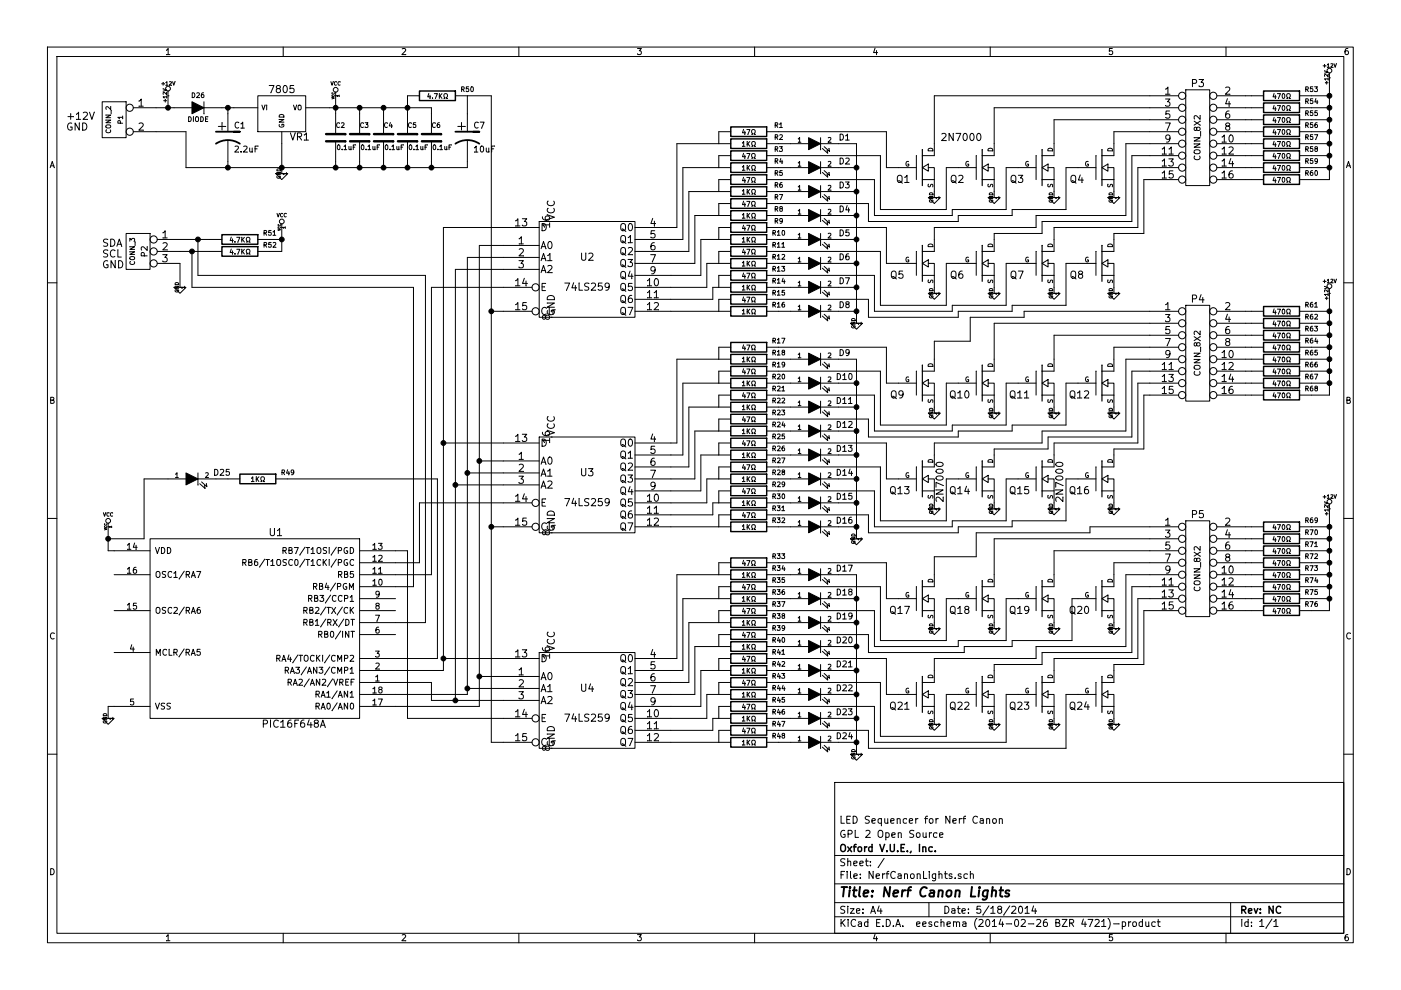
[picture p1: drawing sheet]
<svg xmlns="http://www.w3.org/2000/svg" width="297mm" height="210mm" viewBox="0 0 297 210" stroke-linecap="round" stroke-linejoin="round" font-family="sans-serif">
<g fill="none" stroke="#000" stroke-width=".21">
<path d="M10.1 10h276.8v189.9h-276.8zM12.1 12h272.8v185.9h-272.8zM34.3 17.8h.6M34.6 18.9l.7 .2-.7 .2M34.6 17.5v.6M35.2 18.1h.1M35.2 18.1h.4M35.2 17.5l.2-.2v.8M35.3 10.6l.3-.3v1.3M35.3 10.6v.1M35.4 19.6l-.1 .5-.5-.5h-.2v.4M35.6 19.3v1"/>
<path d="M35.9 17.4l.4-.1 .1 .2-.5 .6h.5M36 11.6h-.7M36.4 18.1h.1M36.6 17.3l.2 .8 .3-.8M37.1 17.3h.1M40.8 19.7a.51 .51 0 0 1 .5 .5 .51 .51 0 0 1-.5 .5zM41.7 19.8l.4-.1 .2 .3-.6 .7h.6M43.2 19.7l-.4 .1-.1 .7 .2 .2 .3-.1v-.5h-.3l-.2 .2M57.1 18.1h1l-.7 1.5M57.4 19.6l.1 .1M58.9 18.8l-.3-.3v-.2l.3-.2 .4 .1 .2 .2-.1 .2-.7 .3-.1 .2v.3l.3 .2h.3l.3-.2v-.3l-.3-.3M60 10v2"/>
<path d="M60.2 18.2l.2-.1a.81 .81 0 0 1 .5 .8 .81 .81 0 0 1-.5 .7 .98 .98 0 0 1-.2-1.4zM61.5 19.5h.1M62.3 18.1h-.8v.8l.2-.2 .5 .1 .2 .6-.3 .2-.6-.1M70.1 17.3l.3 .8 .3-.8M70.8 19.7h.1a.23 .23 0 0 1-.3 .3 .23 .23 0 0 1-.2-.3h.1M71.2 19.5v.8M71.2 19.5v.1M71.3 17.4a.34 .34 0 0 0-.4 .3 .34 .34 0 0 0 .4 .3M71.3 17.4h.1M72.1 17.4a.34 .34 0 0 0-.5 .3 .34 .34 0 0 0 .5 .3M85.3 10.4l.5-.1 .2 .3-.8 1h.8M90.9 19.8l-.2 .7 .6 .1"/>
<path d="M92.1 19.9h.6l-.4 1M93.2 19.9l-.1 1M93.7 19.9l-.5 .6M97.9 19l.5-.1v-.4l-.5-.1v1M98.1 19l.3 .4M99.4 18.4h-.5l-.1 .5 .5-.1 .1 .5h-.5M99.9 18.5l.1-.1a.49 .49 0 0 1 .4 .5 .49 .49 0 0 1-.5 .5l-.1-.4zM110 10v2M135.2 10.3h.8l-.5 .5h.3l.2 .2-.1 .4-.2 .2-.5-.2M135.2 11.4v.1M160 10v2M185.5 10.2l-.3 .9 .8 .1"/>
<path d="M185.8 10.7l.1 .9M209.9 10v2M235.2 11.4v.1M235.8 10.3h-.6v.6l.6-.1 .1 .5-.2 .3-.5-.2M247.2 18.9l.4-.4v1.5M248.1 20h-.9M251.4 19h5.1v20.3h-5.1zM252.8 17.7l.8-.1 .1-.2-.1-.4-.2-.1h-.6v1.5M254.2 16.9h1l-.5 .5 .5 .3-.1 .5-.2 .2-.7-.1M259.9 18.6l.5-.1 .3 .4-.9 1.1h1M259.9 10v2M270.1 19.8l-.2 .7 .6 .1"/>
<path d="M270.8 19.9h.7l-.4 1M271.9 20l.2-.1a.49 .49 0 0 1 .3 .5 .49 .49 0 0 1-.4 .4l-.2-.3zM276.9 19l.4-.1v-.4l-.5-.1v1M277.1 19l.3 .4M278.3 18.4h-.4l-.1 .5 .5-.1v.5h-.5M278.7 18.4h.6l-.3 .4 .3 .1v.4h-.6M280.5 14h.6M280.9 15.1l.7 .2-.8 .2M280.9 13.7l-.1 .6M281.3 17.3v.5M281.3 17.3h.1M281.4 13.7l.2-.2v.8"/>
<path d="M281.4 13.7h.1M281.6 16.7h-.8l.3 .3M281.6 17.5l-.6 .1M281.6 16.5v.5M281.6 15.8v.4l-.6-.4h-.1v.4M281.9 16.5h.1M281.9 16.5v21.6h-6.4M281.9 14.3h-.4M281.9 15.5v1M282.2 13.6l.3-.1 .1 .2-.5 .6h.5M282.8 13.5l.3 .8 .2-.8M283.3 13.5h.1"/>
<path d="M285.2 11h.1M285.8 10.3h-.4l-.2 .3v.7l.2 .3 .4-.2 .1-.4-.1-.2h-.4l-.2 .2M10.6 35.5l.5-1.3 .4 1.4M10.8 35.2h.6M14.4 24.7l1.2 .1M15 24.2v1.1M15.2 26.1a.71 .71 0 0 0-.9 .7 .71 .71 0 0 0 .9 .7l.1-.6-.3 .1M16.2 24.2l.5-.4v1.5M16.2 24.2h.1M16.8 26.1v1.5l-.9-1.5v1.5M17.1 25.3h-.9M17.5 26.1a.77 .77 0 0 1 .9 .7 .77 .77 0 0 1-.9 .8z"/>
<path d="M17.7 23.9l.5-.1 .3 .4-.9 1.1h1M19 23.8l.5 1.5 .5-1.5M21.7 21.6h5v7.6h-5zM22.5 25.5h1l-1.1 .5h1.1M22.5 24.4h1l-1.1 .6h1.1M22.5 26.6l.8-.1 .2 .4-.4 .2h-.5l-.2-.2zM23.4 27.5v.1a.45 .45 0 0 1-.5 .6 .45 .45 0 0 1-.3-.7v.1M23.5 22.6v.6l-.7-.6-.4 .2 .2 .4M23.5 22.6h.1M23.6 23.4v.7M26 26.1h-1v-.5h.5v.5M26 24.9h-1l.3 .3"/>
<path d="M26 24.6v.6M26 25.2h.1M28.3 27.9h11.1v7.6h59.7v-5.8M28.3 22.8h12.4M29.5 26.2l.6-.1 .3 .4-1 1.1h1M29.5 21.5l.4-.5v1.5M30.4 22.5h-.9M30.4 27.6h.1M34.8 21.3h.5M34.8 21.3v.1M35.1 21.1l-.1 .6M35.3 20.5h-.7l.2 .3"/>
<path d="M35.3 20.3l.1 .5M35.6 20.3h.1M35.6 20.3v2.5M40 24.8a.51 .51 0 0 1 .6 .5 .51 .51 0 0 1-.6 .5zM41 24.8v1M41 24.8h.1M41.6 24.8h.3l.1 .1 .1 .5-.2 .4-.4-.2zM42.6 24.8a.51 .51 0 0 1 .5 .5 .51 .51 0 0 1-.5 .5zM43.2 21.6v2.5M43.2 24.1h.1M43.2 22.8h11.5M43.6 25.2l.3 .1"/>
<path d="M44.1 24.8h-.5v1h.5M46.3 26.8h1.6M47.1 26v1.6M48.3 22.8v5.1M48.3 29.7v5.8M49.8 31.1l.5-.1 .3 .3-.8 .9 .8 .1M50.6 26a.5 .5 0 0 0-.6 0 .5 .5 0 0 0-.2 .6l.3 .5 .5-.1M51.1 32.1v.2M51.1 26.3l.4-.4v1.3M51.7 31.1l.5-.1 .2 .3-.8 .9 .8 .1M51.8 27.2h-.7M52.9 31.4l.1 .8h.3l.2-.1"/>
<path d="M53.5 31.4v.9M53.5 32.1h.1M54.5 31.6h-.4M54.7 20.3h10.1v7.6h-10.1zM54.7 31h-.6v1.2M55.5 22.3l.4 1 .3-1M56.5 22.3h.1M56.5 22.3v1M58.5 36.8h2.5l-1.3 1.3zM58.7 37.4a.35 .35 0 0 0 .4 .4 .35 .35 0 0 0 .3-.5h-.3v.2M58.7 36.6h.8l-.8 .4h.8M58.7 35.9a.42 .42 0 0 1 .5-.1 .42 .42 0 0 1 .3 .4h-.8z"/>
<path d="M59.1 37.5h.1M59.2 25.3h1l-1 .6h1M59.2 25.3v.1M59.2 26.4a.45 .45 0 0 0 .5 .6 .45 .45 0 0 0 .4-.6h-.3v.2M59.2 24.4a.55 .55 0 0 1 .7-.1 .55 .55 0 0 1 .3 .5h-1zM59.7 36.8h.1M59.7 27.9v8.9M60.7 36.8h-.7l.2 .2M60.7 36.6l.1 .4M61.6 28.2l.5 1.5 .5-1.5M62.2 22.3l.4 1 .3-1M62.6 28.2h.1"/>
<path d="M63.1 29l.7-.1 .2-.2-.1-.4-.2-.1h-.6v1.5M63.1 29h.1M63.3 22.3h.3l.2 .1 .1 .6-.3 .3-.4-.1zM63.4 29l.6 .7M63.4 29h.1M64.5 28.6l.5-.4v1.5M64.8 22.8h26.7v5.6M65.4 29.7h-.9M70.4 20.7l.5 .1-.5 .2M70.4 20.2a.23 .23 0 0 0 .2 .3 .23 .23 0 0 0 .2-.3M70.4 20.2h.1M71.2 20.3h.1"/>
<path d="M71.2 20.3v8.1M71.2 30v5.5M71.5 20.4l.1 .1M71.6 30.8l.1-.1a.49 .49 0 0 1 .4 .5 .49 .49 0 0 1-.5 .5l-.1-.3zM71.9 20.3h-.5l.1 .1M71.9 20.2v.3M72 26.1a.44 .44 0 0 0-.6 .4 .44 .44 0 0 0 .6 .4M72 26.1h.1M72.4 26.1l.4-.1 .1 .3-.6 .7 .7 .1M72.5 31.6l.1 .2M73 31.7h.5M73 31.7v.1"/>
<path d="M73 31l.2-.3v1M74 31v.7l.4-.1M74.4 31v.7M74.4 31.7v.1M74.4 31.6v.1M74.9 31.2h.3M74.9 31.2h.1M75.4 30.7h-.5v1M76.2 22.8v5.6M76.2 30v5.5M76.7 30.8l.1-.1a.49 .49 0 0 1 .4 .5 .49 .49 0 0 1-.5 .5l-.1-.3zM77.1 26.1a.44 .44 0 0 0-.7 .4 .44 .44 0 0 0 .7 .4"/>
<path d="M77.1 26.1h.1M77.4 26h.6l-.3 .4 .3 .1v.4l-.6 .1M77.6 31.6v.2M78.1 31l.2-.3v1M78.6 31.7l-.5 .1M79.1 31v.7l.4-.1M79.5 31v.7M79.5 31.7v.1M79.5 31.6v.1M80 31.2h.3M80 31.2h.1M80.5 30.7h-.5v1"/>
<path d="M80.5 30.7h.1M81.3 22.8v5.6M81.3 30v5.5M81.8 30.8l.1-.1a.49 .49 0 0 1 .4 .5 .49 .49 0 0 1-.5 .5l-.1-.3zM82.1 26.1a.44 .44 0 0 0-.6 .4 .44 .44 0 0 0 .6 .4M82.1 26.1h.1M82.7 31.6v.2M82.8 26l-.3 .7h.6M83 26.4v.7M83.1 31l.3-.3v1M83.1 26.7h.1M83.7 31.7l-.6 .1"/>
<path d="M84.1 31l.1 .7h.4M84.6 31v.8M85.1 31.2h.3M85.1 31.2h.1M85.5 30.7h-.4v1M85.5 30.7h.1M86.4 30v5.5M86.8 30.8l.2-.1a.49 .49 0 0 1 .3 .5 .49 .49 0 0 1-.4 .5l-.1-.3zM87.2 26.1a.44 .44 0 0 0-.6 .1 .44 .44 0 0 0 0 .6l.3 .2 .3-.1M87.8 31.6v.1M87.8 31.7v.1M88.1 26h-.4l-.1 .5h.5v.4l-.5 .1"/>
<path d="M88.2 31.7h.6M88.2 31.7v.1M88.2 31l.3-.3v1M88.9 20.3h-2.5v8.1M89.2 31v.7h.5M89.6 31l.1 .8M90.5 31.2h-.3M90.6 30.7h-.5v1M91.2 20.9h.1M91.2 20.2v.7M91.5 30v5.5M91.7 20.8v.1"/>
<path d="M91.9 30.8l.2-.1a.49 .49 0 0 1 .3 .5 .49 .49 0 0 1-.4 .5l-.2-.3zM92.3 26.1a.44 .44 0 0 0-.6 .1 .44 .44 0 0 0 0 .6l.3 .2 .3-.1M92.3 20.9h.1M92.7 26.6h.1M92.8 31.6v.1M92.8 31.7l.1 .1M93.2 26l-.4 .1-.1 .7 .2 .2 .3-.1v-.4l-.3-.1-.2 .2M93.3 31.7h.5M93.3 31.7v.1M93.3 20.3l.4 .6M93.3 20.3h.1M93.3 31l.3-.3v1"/>
<path d="M94.1 20.9h.2v-.2a.42 .42 0 0 1-.1-.7 .42 .42 0 0 1 .6 0l.1 .4-.3 .5h.3M94.3 31v.7h.4M94.7 31v.8M94.9 20.9h.1M95.5 31.2h-.3M95.7 30.7h-.5v1M96.6 20.3h7.6v137.1h8.6M97.1 26.8h1.5M97.8 26h.1M97.8 26v1.6M99.1 20.3v7.6M100.6 31.4l.4-.4v1.2"/>
<path d="M101.3 32.2l-.7 .1M101.4 26a.5 .5 0 0 0-.6 0 .5 .5 0 0 0-.2 .6l.2 .5 .6-.1M101.8 25.9h.8l-.5 1.3M101.9 31.1l.2-.1a.67 .67 0 0 1 .5 .6 .67 .67 0 0 1-.5 .6l-.3-.4zM103.1 31.4l.1 .8 .5-.1M103.6 31.4l.1 .9M104.7 31.6h-.4M104.9 31h-.7v1.2M154.9 30.5h-11.4v17.7h-8.9M154.9 35.5h-10.1v15.3h-10.2M154.9 27.9h-2.5v2.6M154.9 33h-2.5v2.5"/>
<path d="M154.9 38.1h-2.5v2.5M157.4 30.3l.3-.3v1M157.4 35.4l.3-.3v1M157.4 30.3h.1M157.4 35.4h.1M157.7 27.4l-.3 .8h.7M157.7 32.5l-.3 .7h.6M157.7 37.6l-.3 .7h.6M157.9 27.8v.7M157.9 32.9v.7M157.9 38v.7M158 31h-.6"/>
<path d="M158 36.1h-.6M158 33.2l.1 .1M158 38.3h.1M158.3 27.5h.7l-.4 1M158.3 32.5h.7l-.4 1.1M158.3 37.6h.7l-.4 1M158.4 35.7h.1M158.4 35.1v1M158.4 35.1h.1M158.4 30v1M158.6 38.6v.1M158.6 30.5l.4 .5"/>
<path d="M158.6 35.5l.4 .6M159 30l-.6 .6M159 35.1l-.6 .6M159.4 28.5h.2v-.2a.42 .42 0 0 1-.2-.7 .42 .42 0 0 1 .7 0v.4l-.2 .5h.2M159.4 33.6h.2v-.2a.42 .42 0 0 1-.2-.7 .42 .42 0 0 1 .7 0v.4l-.2 .5h.2M159.4 38.6h.2v-.2a.42 .42 0 0 1-.2-.6 .42 .42 0 0 1 .7 0v.4l-.2 .4h.2M159.4 31h.2v-.2a.42 .42 0 0 1-.2-.6 .42 .42 0 0 1 .7 0v.3l-.2 .5h.3M159.4 36.1h.2v-.2a.42 .42 0 0 1-.2-.6 .42 .42 0 0 1 .7-.1v.4l-.2 .5h.3M160.1 38.6v.1M162.6 27.9h25.3v7.6h6.4M162.6 33h24.1v11.4h13.9v-8.9h6.4M162.6 35.5h8.8"/>
<path d="M162.6 30.5h8.8M164.4 26.6l.4-.1v-.4l-.4-.1v1M164.4 31.6h.4v-.5h-.4v1M164.4 36.7h.4v-.5h-.4v1M164.4 29.1l.4-.1v-.4h-.4v1M164.4 34.2l.4-.1v-.4l-.4-.1v1.1M164.4 26.6h.1M164.4 31.6v.1M164.4 36.7h.1M164.4 29.1h.1M164.4 34.2h.1M164.4 39.3l.4-.1v-.4l-.4-.1v1"/>
<path d="M164.6 26.6l.3 .4M164.6 31.7l.3 .4M164.6 36.7l.3 .5M164.6 39.3l.3 .4M164.6 29.1l.3 .5M164.6 34.2l.3 .5M165.3 31.1h.6l-.4 .4 .4 .1v.4h-.6M165.3 32h.1M165.3 26.3l.3-.3v1M165.3 28.7l.4-.1 .2 .3-.6 .7h.6M165.3 26.3v.1M165.3 37.1h.1"/>
<path d="M165.5 33.6l-.2 .7h.7M165.8 38.7l-.4 .1-.1 .7 .2 .2 .4-.1-.1-.5h-.3l-.2 .2M165.8 34v.7M165.9 36.2h-.5l-.1 .5 .5-.1 .1 .5h-.6M165.9 27l-.6 .1M169.3 39.6l.2-.3v1M169.3 29.5l.2-.4v1.1M169.3 34.5l.2-.3v1M169.8 30.2h-.5M169.8 35.2l-.5 .1M174 35.5h7.6M174 30.5h7.6v38"/>
<path d="M174 34.3v2.5M174 29.2v2.6M174 39.3v2.6M174.4 31.5l1.1 1-.1-.6M174.4 36.6l1.1 1-.1-.7M174.7 31.1l1.2 1-.1-.6M174.7 36.2l1.2 1-.1-.6M175.4 36.9v.1M175.6 39.4l.4-.1 .2 .3-.6 .7h.6M175.6 29.2l.4-.1 .2 .3-.6 .8h.6M175.6 34.3l.4-.1 .2 .3-.6 .7 .6 .1M175.8 31.5h.1"/>
<path d="M175.8 36.6h.1M178.1 38.6a.64 .64 0 0 1 .7 .6 .64 .64 0 0 1-.7 .7zM178.1 28.4a.64 .64 0 0 1 .7 .7 .64 .64 0 0 1-.7 .6zM178.1 33.5a.64 .64 0 0 1 .7 .6 .64 .64 0 0 1-.7 .7zM179.3 38.6h.7l-.4 .5 .4 .1v.5l-.2 .2-.5-.2M179.3 39.7v.1M179.3 33.6l.5-.1 .2 .4-.7 .9h.8M179.4 28.8l.3-.4v1.3M180 29.7h-.6M190.3 37.4a.5 .5 0 0 1 .6-.2 .5 .5 0 0 1 .4 .5l-.1 .8-.3 .2a.53 .53 0 0 1-.7-.5zM190.6 38.4l.7 .4M191.9 37.6l.4-.4v1.5"/>
<path d="M192.5 34.8h.1M192.6 34.3a.45 .45 0 0 0-.5 .4 .45 .45 0 0 0 .6 .4v-.3h-.2M192.7 38.7h-.8M194.3 33v5.1M195.6 35.5l1.2-.7v1.5zM196.8 31.6a.55 .55 0 0 1 .6-.1 .55 .55 0 0 1 .4 .5h-1zM196.8 35.6l1.3-.1v2.6M196.8 39.1v.5h.4a.43 .43 0 0 1 .5-.5v.5M198.1 38.1h-2.5M198.1 38.1v3.8M199.7 28.4l.6-.1 .3 .4-1 1.1h1M201.7 37.4a.5 .5 0 0 1 .6-.2 .5 .5 0 0 1 .4 .5l-.1 .8-.3 .2a.53 .53 0 0 1-.6-.5z"/>
<path d="M202 38.4l.8 .4M202.1 28.3v1.5l-.9-1.5v1.5M202.1 28.3h.1M202.7 28.3h1l-.6 1.5M203.3 37.3l.6-.1 .3 .4-1 1.1h1M204.2 38.7h.1M204.3 28.4l.3-.1a.81 .81 0 0 1 .5 .7 .81 .81 0 0 1-.5 .8l-.3-.1-.1-.5zM205.3 34.3a.45 .45 0 0 0-.5 .4 .45 .45 0 0 0 .6 .4v-.3h-.2M205.8 28.4l.2-.1a.81 .81 0 0 1 .5 .7 .81 .81 0 0 1-.5 .8l-.2-.1-.2-.5zM207 33v5.1M207 33h.1M207.3 28.4l.2-.1a.81 .81 0 0 1 .5 .7 .81 .81 0 0 1-.5 .8 .98 .98 0 0 1-.2-1.4z"/>
<path d="M208.2 35.5l1.3-.7v1.5zM208.2 33h.1M209.5 35.5h1.3v2.6M209.5 31.6a.55 .55 0 0 1 .6-.1 .55 .55 0 0 1 .4 .5h-1zM209.5 35.5v.1M209.5 39.1v.5h.3a.43 .43 0 0 1 .6-.5v.5M210.8 38.1h-2.5M210.8 38.1v3.8M214.4 37.4a.5 .5 0 0 1 .6-.2 .5 .5 0 0 1 .4 .5l-.1 .8-.3 .2a.53 .53 0 0 1-.6-.5zM214.7 38.4l.8 .4M215.9 37.2h1l-.6 .5 .6 .3-.1 .5-.3 .2-.6-.1M217.9 34.8h.1"/>
<path d="M218 34.3a.45 .45 0 0 0-.5 .4 .45 .45 0 0 0 .6 .4v-.3h-.2M219.7 35.5h-6.4v8.9h-11.4v1.3h-16.5v-7.6h-22.8M219.7 33v5.1M220.9 35.5l1.3-.7v1.5zM222.2 31.6a.55 .55 0 0 1 .6-.1 .55 .55 0 0 1 .4 .5h-1zM222.2 35.6l1.3-.1v2.6M222.2 39.1v.5h.3a.43 .43 0 0 1 .6-.5v.5M223.5 38.1h-2.5M223.5 38.1v3.8M227.1 37.4a.5 .5 0 0 1 .6-.2 .5 .5 0 0 1 .4 .5l-.1 .8-.3 .2a.53 .53 0 0 1-.6-.5zM227.4 38.4l.7 .4M229 37.1l-.3 1.1h.9"/>
<path d="M229.4 37.7v1M229.4 38.7h.1M230.7 34.3a.45 .45 0 0 0-.6 .4 .45 .45 0 0 0 .7 .4v-.3h-.2M232.4 35.5h-6.4v8.9h-11.4v1.3h-11.4v1.3h-19.1v-3.8h-21.5M232.4 33v5.1M232.4 33h.1M233.6 35.5l1.3-.7v1.5zM233.6 33h.1M234.9 35.5h1.3v2.6M234.9 31.6a.55 .55 0 0 1 .6-.1 .55 .55 0 0 1 .4 .5h-1zM234.9 35.5v.1M234.9 39.1v.5h.3a.43 .43 0 0 1 .6-.5v.5"/>
<path d="M236.2 38.1h-2.5M236.2 38.1v3.8M246.5 31.6l.4-.5v1.6M246.5 34.1l.4-.4v1.5M246.5 36.7l.4-.5v1.5M247.1 21h1l-.6 .6 .6 .3-.1 .5-.3 .1-.6-.1M247.1 26.1h1l-.6 1.5M247.3 32.7h-.8M247.3 35.2h-.8M247.3 37.7l-.8 .1M247.5 27.6h.1M247.8 33.7h1l-.5 .6 .5 .2-.1 .6-.2 .1-.7-.1"/>
<path d="M247.9 31.6l.4-.5v1.6M248 23.5h-.8v.8l.2-.2 .5 .1 .2 .6-.4 .3-.5-.2M248.1 29.3l-.4 .2h-.2l-.3-.2v-.5l.5-.2a.96 .96 0 0 1-.1 1.5h-.3M248.7 36.2h-.7l-.1 .8 .2-.2 .5 .1 .2 .6-.3 .2-.6-.1M248.8 32.7h-.9M249.9 30.5h-11.2v15.2h-19v2.5h-21.6v5.1h-2.5M249.9 35.5h-8.7v12.7h-17.7v5.1h-2.5M249.9 33h-9.9v14h-19.1v2.5h-10.1v3.8h-2.6M249.9 38.1h-7.4v11.4h-6.3v3.8h-2.6M249.9 27.9h-13.7v5.1h-2.6M249.9 20.3h-51.8v12.7h-2.5M249.9 22.8h-39.1v10.2h-2.6"/>
<path d="M249.9 25.4h-26.4v7.6h-2.5M253.2 30.5h1.2l-1.2 .7h1.2M253.2 29.2h1.2l-1.2 .7h1.2M253.2 30.5h.1M253.2 29.2h.1M253.2 25.7l1.3 .9M253.2 31.9l.8-.1a.42 .42 0 0 1 .4 .2 .42 .42 0 0 1 0 .4l-.4 .2-.6-.1-.2-.2zM253.7 27.2l.3-.2h.3l.1 .2-.1 .4-.3 .1-.2-.1-.2-.6h-.3v.6l.2 .1 .2-.3M253.7 27.2h.1M254.3 33.1a.56 .56 0 0 1-.5 .8 .56 .56 0 0 1-.5-.8M254.5 24.5l-.1 .8-.9-.8-.3 .3 .1 .4M254.5 25.7l-1.3 .8"/>
<path d="M254.6 27.9v1M258 27.9h9.9M258 33h9.9M258 38.1h9.9M258 35.5h9.9M258 22.8h9.9M258 20.3h9.9M258 25.4h9.9M258 30.5h9.9M259.1 29l.5-.4v1.5M259.1 31.6l.5-.5v1.6M259.1 34.1l.5-.4v1.5"/>
<path d="M259.1 36.7l.5-.5v1.5M259.1 29v.1M259.1 31.6h.1M259.1 34.1h.1M259.1 36.7h.1M260 30.1l-.9 .1M260 32.7h-.9M260 35.2h-.9M260 37.7l-.9 .1M260.2 26.7l-.3-.3v-.2l.3-.1h.4l.1 .3v.2l-.7 .2-.1 .2v.3l.3 .3h.2l.3-.3v-.3l-.2-.2M260.2 20.9l-.3 1.1h.9M260.6 31.3l.6-.2 .3 .5-1 1.1h1"/>
<path d="M260.6 37.1h.1M260.6 23.5l-.4 .1a.99 .99 0 0 0 0 1.5l.5-.2v-.5l-.3-.3h-.2l-.3 .3M260.6 21.5v1M260.7 28.8l.2-.2a.81 .81 0 0 1 .6 .8 .81 .81 0 0 1-.6 .7l-.2-.1-.1-.5zM260.9 33.6l-.3 1.1h1M261.3 36.2l-.4 .1a.99 .99 0 0 0 0 1.4l.5-.1 .1-.5-.3-.3h-.3l-.3 .3M261.3 34.2v1M270.1 22.3l-.2 .8h.6M270.1 24.9l-.2 .7h.6M270.1 27.4l-.2 .8h.6M270.1 30l-.2 .7h.6M270.1 32.5l-.2 .7h.6"/>
<path d="M270.1 35l-.2 .8h.6M270.1 37.6l-.2 .7h.6M270.4 20.2v.7M270.4 22.7v.7M270.4 25.3v.7M270.4 27.8v.7M270.4 30.3v.7M270.4 32.9v.7M270.4 35.4v.7M270.4 38v.7M270.5 33.2v.1M270.5 35.8h.1"/>
<path d="M270.5 38.3h.1M270.8 22.4h.7l-.4 1M270.8 24.9h.7l-.4 1.1M270.8 27.5h.7l-.4 1M270.8 30h.7l-.4 1M270.8 32.5h.7l-.4 1.1M270.8 35.1h.7l-.4 1M270.8 37.6h.7l-.4 1M271.1 20.9h.1M271.1 23.4h.1M271.1 38.6v.1M271.9 22.5l.2-.1a.49 .49 0 0 1 .3 .5 .49 .49 0 0 1-.4 .5l-.2-.4z"/>
<path d="M271.9 25l.2-.1a.49 .49 0 0 1 .3 .6 .49 .49 0 0 1-.4 .4l-.2-.3zM271.9 27.6l.2-.1a.49 .49 0 0 1 .3 .5 .49 .49 0 0 1-.4 .4l-.2-.3zM271.9 30.1l.2-.1a.49 .49 0 0 1 .3 .5 .49 .49 0 0 1-.4 .5l-.2-.4zM271.9 32.6l.2-.1a.49 .49 0 0 1 .3 .6 .49 .49 0 0 1-.4 .4l-.2-.3zM271.9 35.2l.2-.1a.49 .49 0 0 1 .3 .5 .49 .49 0 0 1-.4 .4l-.2-.3zM271.9 37.7l.2-.1a.49 .49 0 0 1 .3 .5 .49 .49 0 0 1-.4 .5l-.2-.3zM272.8 20.9h.2v-.2a.42 .42 0 0 1-.2-.7 .42 .42 0 0 1 .7 0l.1 .4-.3 .5h.3M272.8 23.4h.2v-.2a.42 .42 0 0 1-.2-.6 .42 .42 0 0 1 .7-.1l.1 .4-.3 .5h.3M272.8 25.9h.2v-.2a.42 .42 0 0 1-.2-.6 .42 .42 0 0 1 .7 0l.1 .4-.3 .4 .3 .1M272.8 28.5h.2v-.2a.42 .42 0 0 1-.2-.7 .42 .42 0 0 1 .7 0l.1 .4-.3 .5h.3M272.8 31h.2v-.2a.42 .42 0 0 1-.2-.6 .42 .42 0 0 1 .7 0l.1 .3-.3 .5h.3M272.8 33.6h.2v-.2a.42 .42 0 0 1-.2-.7 .42 .42 0 0 1 .7 0l.1 .4-.3 .5h.3"/>
<path d="M272.8 36.1h.2v-.2a.42 .42 0 0 1-.2-.6 .42 .42 0 0 1 .7-.1l.1 .4-.3 .5h.3M272.8 38.6h.2v-.2a.42 .42 0 0 1-.2-.6 .42 .42 0 0 1 .7 0l.1 .4-.3 .4 .3 .1M275.5 27.9h6.4M275.5 33h6.4M275.5 35.5h6.4M275.5 22.8h6.4M275.5 20.3h6.4M275.5 25.4h6.4M275.5 30.5h6.4M276.8 26.6l.5-.1v-.4l-.5-.1v1M276.8 29.1l.5-.1v-.4h-.5v1M276.8 31.6h.5v-.5h-.5v1"/>
<path d="M276.8 34.2l.5-.1v-.4l-.5-.1v1.1M276.8 36.7h.5v-.5h-.5v1M276.8 26.6h.1M276.8 29.1h.1M276.8 31.6l.1 .1M276.8 34.2h.1M276.8 36.7h.1M276.9 21.5l.4-.1v-.4l-.5-.1v1.1M276.9 24h.4v-.5h-.5v1M277.1 21.5l.3 .5M277.1 24l.3 .5M277.1 26.6l.3 .4"/>
<path d="M277.1 29.1l.3 .5M277.1 31.7l.3 .4M277.1 34.2l.3 .5M277.1 36.7l.3 .5M278.3 36.2l-.4 .1-.1 .7 .2 .2 .3-.1v-.5h-.3l-.2 .2M278.3 20.9h-.4l-.1 .5h.5v.5h-.5M278.3 23.5h-.4l-.1 .5 .5-.1v.5h-.5M278.3 26h-.4l-.1 .5h.5v.4l-.5 .1M278.3 28.6h-.4l-.1 .4h.5v.5h-.5M278.3 31.1h-.4l-.1 .5 .5-.1v.5h-.5M278.3 33.6h-.4l-.1 .5h.5v.4l-.5 .1M278.7 28.6h.7l-.5 1"/>
<path d="M278.8 36.3l.2-.1a.49 .49 0 0 1 .4 .5 .49 .49 0 0 1-.5 .4l-.1-.3zM278.9 31.5l-.1-.1v-.3h.5v.3l-.5 .3 .1 .4 .4-.1-.1-.4M278.9 29.6h.1M279 20.9l-.2 .7 .6 .1M279.3 26l-.4 .1-.1 .7 .1 .2 .4-.1v-.4l-.4-.1-.1 .2M279.3 21.3v.7M279.3 23.5h-.5v.5l.5-.1v.5h-.5M279.3 34.1l-.2 .2-.3-.1v-.5l.3-.1 .2 .2v.6l-.5 .3M279.3 34.1h.1M285.5 35.5l.4-1.3 .5 1.4M285.6 35.2h.6M10.1 60h2"/>
<path d="M22.8 50.8l-.6-.1-.3 .3 .2 .4 .7 .2v.5l-.3 .1-.6-.1M22.8 53.1l-.6-.1-.3 .3 .2 .3 .7 .3v.5l-.3 .1-.6-.1M22.8 55.3a.71 .71 0 0 0-.9 .7 .71 .71 0 0 0 .9 .7l.1-.6-.3 .1M22.8 50.8h.1M22.8 53.1h.1M23.5 50.7a.77 .77 0 0 1 .9 .8 .77 .77 0 0 1-.9 .7zM24.4 53.2a.61 .61 0 0 0-.8-.1 .61 .61 0 0 0-.2 .7 .58 .58 0 0 0 .3 .6 .58 .58 0 0 0 .7 0M24.4 55.3v1.5l-.9-1.5v1.5M24.4 55.3h.1M24.8 52.2l.5-1.5 .5 1.5M24.9 51.8h.7M25 53v1.5h.7"/>
<path d="M25.1 55.3a.77 .77 0 0 1 .9 .7 .77 .77 0 0 1-.9 .8zM25.6 51.8h.1M26.7 49.5h5.1v7.6h-5.1zM27.5 51.2v-.7l.4 .4 .1-.3 .3-.1 .2 .2v.5M27.6 53.4h.9l-1 .5h1M27.6 52.3h.9l-1 .6h1M27.6 54.5h.8l.1 .3-.3 .3-.5-.1-.2-.2zM28.4 55.5h.1a.45 .45 0 0 1-.5 .6 .45 .45 0 0 1-.4-.6h.1M28.7 51.3l-.1 .8M31.2 54.2h-1.3l.1-.6h.5l.1 .7M31.2 52.3v.8l-.9-.8-.4 .2 .1 .5M33.3 50.8h13.7"/>
<path d="M33.3 53.3h13.7M33.3 55.8h4.9v5.1M34.5 54h.9l-.5 .6 .5 .3v.5l-.3 .1-.6-.1M34.6 51.6l.5-.1 .3 .4-.9 1.1h.9M34.6 50.4h.8M34.6 50.4v.1M34.6 49.4l.4-.5v1.5M35.4 53h.1M40.7 53.3v7.6h47v63.5h-11.5M42 50.8v7.6h48.2v73.6h-14M49 50.3l-.2 .7h.6M49 52.8l-.2 .7 .6 .1"/>
<path d="M49.3 50.6v.8M49.3 53.2v.7M49.8 51.2v.2M49.8 53.8v.1M50.2 50.3h.7l-.5 1.1M50.2 52.9h.7l-.5 1M51.3 52.9v1M51.3 50.3v1M51.4 53.3l.4 .6M51.4 50.8l.4 .5M51.8 52.9l-.5 .6M51.8 50.3l-.5 .6"/>
<path d="M52.2 51.3h.3v-.2a.42 .42 0 0 1-.2-.6 .42 .42 0 0 1 .6 0l.1 .3-.2 .5 .2 .1M52.2 53.9h.3v-.2a.42 .42 0 0 1-.2-.7 .42 .42 0 0 1 .6 0l.1 .4-.2 .5h.2M54.7 50.8h5M56 49.4l.5-.1v-.4h-.5v1M56 52l.5-.1v-.4l-.5-.1v1M56.2 51.9v.1M56.2 49.4l.3 .5M56.2 49.4h.1M56.2 51.9l.3 .5M57.5 48.9h-.5l-.1 .4h.5l.1 .5h-.5M57.5 51.4h-.5l-.1 .5 .5-.1 .1 .5h-.5M57.9 49.2l.3-.3v1"/>
<path d="M57.9 51.5l.4-.1 .2 .3-.6 .7h.6M57.9 49.2h.1M58.5 49.9h-.6M58.7 45.2l.3 .8 .3-.7M59 48.6l.5 .1-.5 .2M59.4 48.1a.23 .23 0 0 1-.2 .3 .23 .23 0 0 1-.2-.3M59.4 47.6a.23 .23 0 0 1-.2 .3 .23 .23 0 0 1-.2-.3M59.7 48.2h.1M59.7 48.2v5.1h-5M59.8 47.5l-.1 .7M59.9 45.3a.34 .34 0 0 0-.4 .3 .34 .34 0 0 0 .4 .3M60.5 48.2h-.5l.1 .2"/>
<path d="M60.5 48.1v.3M60.7 45.3a.34 .34 0 0 0-.5 .3 .34 .34 0 0 0 .5 .3M109.3 59.5l.5-.4v1.5M109.3 47.9h.9M109.3 47.9h.1M109.3 59.5h.1M109.4 46.8l.4-.4v1.5M110 55.3h1l-.5 .5 .5 .3-.1 .5-.2 .2-.6-.1M110.1 50.6l.4-.4v1.5M110.1 52.9l.6-.2 .3 .5-1 1 1 .1M110.1 51.7h.9M110.1 51.7h.1"/>
<path d="M110.1 50.6h.1M110.7 46.4h1l-.5 .6 .5 .2-.1 .6-.2 .1-.6-.1M111.2 59l-.4 1.1h1M111.5 59.6l.1 1M114.3 47h20.3v20.3h-20.3zM114.3 52h-12.7v97.8h-25.4M114.3 54.6h-15.2v92.6h-22.9M114.3 57.1h-17.7v91.4M114.3 48.2h-20.3v94h-17.8M114.7 52.7l.5-1.5 .5 1.5M114.7 55.3l.5-1.6 .5 1.6M114.7 57.8l.5-1.5 .5 1.5"/>
<path d="M114.9 52.3h.7M114.9 54.8l.7 .1M114.9 57.4h.7M114.9 47.4a.77 .77 0 0 1 .9 .8 .77 .77 0 0 1-.9 .7zM115 45.9l.1 .5a.99 .99 0 0 0 1.4 0l-.1-.5-.5-.1-.3 .3v.3l.3 .3M115.6 52.3h.1M115.7 52.7l.1 .1M115.7 55.3h.1M115.7 57.8h.1M115.9 46.7h.1M116 45.6l1.5 .4-1.5 .6M116.1 56.4l.6-.1 .3 .4-.9 1.1h1"/>
<path d="M116.2 42.6a.72 .72 0 0 0 .5 1.1 .72 .72 0 0 0 .8-.7l-.1-.4M116.2 54.2l.4-.5v1.6M116.2 42.6v.1M116.3 51.4l.2-.2a.81 .81 0 0 1 .6 .8 .81 .81 0 0 1-.6 .7l-.2-.1-.2-.5zM116.5 47.7h-1.5l.5 .5M116.5 47.2l.1 1M116.9 47h.1M117 55.3h-.8M117.4 44.2a.68 .68 0 0 1-.6 .9 .68 .68 0 0 1-.6-.9M121.6 59.9l-.3 1.1 .9 .1M123.3 53.7v1.2l.3 .3h.3l.3-.3v-1.2M124.8 53.8l.6-.1 .3 .4-.9 1.1h.9"/>
<path d="M131.7 47.6a.5 .5 0 0 1 .6-.2 .5 .5 0 0 1 .3 .5v.8l-.3 .2a.53 .53 0 0 1-.7-.5zM131.7 50.2a.5 .5 0 0 1 .6-.3 .5 .5 0 0 1 .3 .5v.9l-.3 .2a.53 .53 0 0 1-.7-.6zM131.7 52.7a.5 .5 0 0 1 .6-.2 .5 .5 0 0 1 .3 .5v.8l-.3 .2a.53 .53 0 0 1-.7-.5zM131.7 57.8a.5 .5 0 0 1 .6-.3 .5 .5 0 0 1 .3 .6v.8l-.3 .2a.53 .53 0 0 1-.7-.5zM131.8 55.1a.5 .5 0 0 1 .6 0 .5 .5 0 0 1 .2 .4v.8l-.3 .2a.53 .53 0 0 1-.7-.5v-.5zM131.9 53.6l.8 .5M131.9 56.2l.8 .5M131.9 58.7l.8 .5M131.9 53.6v.1M131.9 56.2h.1M131.9 58.7h.1M131.9 48.6l.8 .5"/>
<path d="M131.9 51.1l.8 .5M133.2 55h.9l-.5 .6 .5 .3-.1 .5-.2 .1-.6-.1M133.2 52.6l.6-.1 .3 .4-.9 1.1h.9M133.2 50.4l.5-.5v1.6M133.4 47.5l.2-.1a.81 .81 0 0 1 .5 .8 .81 .81 0 0 1-.5 .7l-.2-.1-.2-.5zM133.6 57.5l-.4 1.1h1M133.9 58.1l.1 1M134.1 51.5h-.9M134.1 54h.1M137.3 59.5l.4-.4v1.5M137.3 59.5h.1M138 54h1l-.7 1.5"/>
<path d="M138 50.3h.1M138.4 46.3l-.4 1.1h1M138.7 51.5h-.4a.99 .99 0 0 0 0 1.5l.5-.2 .1-.5-.3-.3h-.3l-.3 .3M138.7 46.9v1M138.7 47.9h.1M138.8 48.9h-.7l-.1 .8 .2-.2 .5 .1 .2 .6-.3 .2-.6-.1M138.9 59.2l.2-.1a.81 .81 0 0 1 .5 .7 .81 .81 0 0 1-.5 .8l-.2-.2-.2-.4zM138.9 57.2l-.3 .3h-.3l-.3-.3 .1-.5 .5-.2a.96 .96 0 0 1-.1 1.6h-.3M154.9 48.2h-2.5v2.6M154.9 50.8h-6.3v7.6h-14M154.9 40.6h-8.8v12.7h-11.5M154.9 53.3h-2.5v2.5"/>
<path d="M154.9 45.7h-7.6v10.1h-12.7M154.9 55.8h-5v5.1h-15.3M154.9 58.4h-2.5v2.5M154.9 43.2h-2.5v2.5M157.4 50.6l.3-.3v1M157.4 55.7l.3-.3v1M157.4 50.6h.1M157.4 41.2h.6M157.4 41.2h.1M157.4 46.3h.6M157.4 46.3h.1M157.4 55.7h.1"/>
<path d="M157.4 40.5l.3-.3v1M157.4 45.6l.3-.4v1.1M157.7 52.8l-.3 .7 .7 .1M157.7 57.9l-.3 .7h.6M157.7 42.6l-.3 .8h.7M157.7 47.7l-.3 .8h.7M157.9 43v.7M157.9 48.1v.7M157.9 53.2v.7M157.9 58.3v.7M158 51.3l-.6 .1M158 56.4h-.6"/>
<path d="M158 58.6h.1M158.3 52.9h.7l-.4 1M158.3 57.9h.7l-.4 1.1M158.3 42.7h.7l-.4 1M158.3 47.8h.7l-.4 1M158.4 40.7v.1M158.4 40.2v1M158.4 40.2h.1M158.4 45.3v1M158.4 50.3v1M158.4 55.4v1M158.6 43.7h.1"/>
<path d="M158.6 48.8h.1M158.6 50.8l.4 .5M158.6 40.6l.4 .6M158.6 45.7l.4 .6M158.6 55.8l.4 .6M159 40.2l-.6 .5M159 45.2l-.6 .6M159 50.3l-.6 .6M159 55.4l-.6 .6M159.4 53.9h.2v-.2a.42 .42 0 0 1-.2-.7 .42 .42 0 0 1 .7 0v.4l-.2 .5h.2M159.4 58.9h.2v-.2a.42 .42 0 0 1-.2-.6 .42 .42 0 0 1 .7 0v.4l-.2 .4 .2 .1M159.4 43.7h.2v-.2a.42 .42 0 0 1-.2-.6 .42 .42 0 0 1 .7 0v.3l-.2 .5h.2"/>
<path d="M159.4 48.8h.2v-.2a.42 .42 0 0 1-.2-.7 .42 .42 0 0 1 .7 0v.4l-.2 .5h.2M159.4 41.2h.2v-.2a.42 .42 0 0 1-.2-.7 .42 .42 0 0 1 .7 0v.4l-.2 .5h.3M159.4 46.3h.2v-.3a.42 .42 0 0 1-.2-.6 .42 .42 0 0 1 .7 0v.4l-.2 .5h.3M159.4 51.3h.2v-.2a.42 .42 0 0 1-.2-.6 .42 .42 0 0 1 .7 0v.3l-.2 .5 .3 .1M159.4 56.4h.2v-.2a.42 .42 0 0 1-.2-.6 .42 .42 0 0 1 .7-.1v.4l-.2 .5h.3M160.1 43.7h.1M160.1 48.8h.1M162.6 48.2h25.3v7.6h6.4M162.6 50.8h8.8M162.6 53.3h24.1v11.4h13.9v-8.9h6.4M162.6 55.8h8.8M162.6 40.6h8.8"/>
<path d="M162.6 45.7h8.8M163.9 51.9h.5v-.4l-.5-.1v1M163.9 57h.5v-.5h-.5v1M163.9 59.6l.5-.1v-.4l-.5-.1v1M163.9 49.4l.5-.1v-.4h-.5v1M163.9 54.5l.5-.1v-.4l-.5-.1v1.1M163.9 51.9v.1M163.9 57h.1M163.9 59.6h.1M163.9 49.4h.1M163.9 54.5h.1M164.1 51.9l.3 .5"/>
<path d="M164.1 51.9v.1M164.1 57l.3 .5M164.1 57h.1M164.1 49.4h.1M164.1 54.5h.1M164.1 59.6l.3 .4M164.1 59.6h.1M164.1 49.4l.3 .5M164.1 54.5l.3 .5M164.4 41.8l.4-.1v-.4h-.4v1M164.4 46.9l.4-.1v-.4l-.4-.1v1M164.4 44.3h.4v-.5h-.4v1"/>
<path d="M164.6 41.8l.3 .5M164.6 46.9l.3 .4M164.6 44.3l.3 .5M164.8 51.7l.3-.3v1M164.8 49.2l.3-.3v1M164.8 52.4h.6M164.8 52.4h.1M164.8 51.7h.1M164.8 57.5h.6M164.8 57.5h.1M164.8 49.2h.1M164.8 55h.6"/>
<path d="M164.8 55h.1M164.9 56.8l.2-.3v1M164.9 59.4l.2-.4v1M164.9 54.3l.2-.4v1.1M165.3 41.3h.6l-.4 1M165.4 49.9h-.5M165.5 44.2l-.2-.2 .1-.2h.4l.1 .3-.6 .3 .2 .4 .4-.1-.2-.5M165.8 56.5h.6l-.4 .4 .3 .1v.4h-.5M165.8 54l.4-.1 .2 .3-.6 .8h.6M165.8 51.7l.3-.3v1M165.9 49l.1-.1a.49 .49 0 0 1 .4 .5 .49 .49 0 0 1-.5 .4l-.1-.3zM165.9 46.8l-.2 .2-.3-.1v-.5l.3-.1 .2 .2v.6l-.5 .2"/>
<path d="M166 59l-.2 .7h.6M166.3 59.4v.7M166.4 52.4h-.6M166.4 55h.1M169.3 44.7l.2-.3v1M169.3 59.9l.2-.3v1M169.3 49.8l.2-.3v1M169.3 54.9l.2-.4v1M169.8 50.5h-.5M169.8 40.3h-.5M169.8 45.4h-.5M169.8 55.5l-.5 .1"/>
<path d="M174 50.8h7.6M174 55.8h7.6M174 44.4v2.6M174 49.5v2.6M174 54.6v2.5M174 59.7v2.5M174 40.6h7.6M174 45.7h7.6M174.4 41.6l1.1 1-.1-.6M174.4 46.7l1.1 1-.1-.6M174.4 51.8l1.1 1-.1-.6M174.4 56.9l1.1 1-.1-.7"/>
<path d="M174.7 41.3l1.2 1-.1-.6M174.7 46.3l1.2 1-.1-.6M174.7 51.4l1.2 1-.1-.6M174.7 56.5l1.2 1-.1-.6M175.4 42h.1M175.4 57.2v.1M175.6 44.5l.4-.1 .2 .3-.6 .7h.6M175.6 59.7l.4-.1 .2 .3-.6 .7h.6M175.6 49.6l.4-.1 .2 .3-.6 .7h.6M175.6 54.6l.4-.1 .2 .3-.6 .7 .6 .1M175.8 51.8h.1M175.8 56.9h.1"/>
<path d="M178.1 43.7a.64 .64 0 0 1 .7 .6 .64 .64 0 0 1-.7 .6zM178.1 58.9a.64 .64 0 0 1 .7 .6 .64 .64 0 0 1-.7 .7zM178.1 48.7a.64 .64 0 0 1 .7 .7 .64 .64 0 0 1-.7 .6zM178.1 53.8a.64 .64 0 0 1 .7 .7 .64 .64 0 0 1-.7 .6zM179.3 58.9h.8l-.5 1.3M179.6 43.6l-.3 .9h.8M179.9 53.8l-.3 .1-.2 .2-.1 .7 .3 .3 .4-.1-.1-.6-.3-.1-.2 .3M179.9 44.1v.9M180 48.7h-.6l-.1 .6h.7v.6l-.2 .1-.4-.1M180.1 44.5h.1M189.1 57.7a.5 .5 0 0 1 .5-.2 .5 .5 0 0 1 .4 .5l-.1 .8-.3 .2a.53 .53 0 0 1-.6-.5zM189.3 58.7l.8 .4"/>
<path d="M191.4 57.5h-.7l-.1 .7 .2-.1h.5l.2 .6-.3 .3-.6-.1M192.5 55.1h.1M192.6 54.6a.45 .45 0 0 0-.5 .4 .45 .45 0 0 0 .6 .4v-.3h-.2M194.3 53.3v5.1M195.6 55.8l1.2-.7v1.5zM196.8 51.9a.55 .55 0 0 1 .6-.1 .55 .55 0 0 1 .4 .5h-1zM196.8 41.9h2.6l-1.3 1.3zM196.8 55.9l1.3-.1v2.6M196.8 59.4v.5h.4a.43 .43 0 0 1 .5-.5v.5M197.1 41.7h.7l-.7 .4h.7M197.1 41.7h.1M197.1 42.4a.35 .35 0 0 0 .3 .5 .35 .35 0 0 0 .3-.5h-.2v.1"/>
<path d="M197.1 41a.42 .42 0 0 1 .5-.1 .42 .42 0 0 1 .2 .4h-.7zM197.5 42.5v.1M198.1 41.9h.1M198.1 58.4h-2.5M198.1 58.4v3.8M199.1 41.9h-.8l.2 .2M199.1 41.7v.4M201.7 57.7a.5 .5 0 0 1 .6-.2 .5 .5 0 0 1 .4 .5l-.1 .8-.3 .2a.53 .53 0 0 1-.6-.5zM202 58.7l.8 .4M203.3 58.3v.1M204 57.5h-.4a.99 .99 0 0 0 0 1.5l.5-.2 .1-.5-.3-.2h-.3l-.3 .2M205.3 54.6a.45 .45 0 0 0-.5 .4 .45 .45 0 0 0 .6 .4v-.3h-.2"/>
<path d="M207 53.3v5.1M207 53.3h.1M208.2 55.8l1.3-.7v1.5zM208.2 58.4h2.6M208.2 58.4h.1M208.2 53.3h.1M209.5 55.8h1.3v2.6M209.5 51.9a.55 .55 0 0 1 .6-.1 .55 .55 0 0 1 .4 .5h-1zM209.5 41.9h2.6l-1.3 1.3zM209.5 55.8v.1M209.5 59.4v.5h.3a.43 .43 0 0 1 .6-.5v.5M209.8 42.4a.35 .35 0 0 0 .3 .5 .35 .35 0 0 0 .3-.5h-.2v.2"/>
<path d="M209.8 41.7h.7l-.8 .4h.8M209.8 41a.42 .42 0 0 1 .4-.1 .42 .42 0 0 1 .3 .4h-.8zM210.8 41.9h.1M210.8 58.4v3.8M211.8 41.9h-.8l.2 .2M211.8 41.7v.4M214.4 57.7a.5 .5 0 0 1 .6-.2 .5 .5 0 0 1 .4 .5l-.1 .8-.3 .2a.53 .53 0 0 1-.6-.5zM214.7 58.7l.8 .4M215.9 57.5h1l-.6 1.5M217.9 55.1h.1M218 54.6a.45 .45 0 0 0-.5 .4 .45 .45 0 0 0 .6 .4v-.3h-.2M219.7 55.8h-6.4v8.9h-11.4v1.3h-16.5v-7.6h-22.8"/>
<path d="M219.7 53.3v5.1M220.9 55.8l1.3-.7v1.5zM222.2 51.9a.55 .55 0 0 1 .6-.1 .55 .55 0 0 1 .4 .5h-1zM222.2 41.9h2.5l-1.2 1.3zM222.2 55.9l1.3-.1v2.6M222.2 59.4v.5h.3a.43 .43 0 0 1 .6-.5v.5M222.4 41.7h.8l-.8 .4h.8M222.4 41.7h.1M222.5 42.4a.35 .35 0 0 0 .3 .5 .35 .35 0 0 0 .3-.5h-.2v.1M222.5 41a.42 .42 0 0 1 .4-.1 .42 .42 0 0 1 .3 .4h-.8zM222.9 42.5v.1M223.5 41.9h.1"/>
<path d="M223.5 58.4h-2.5M223.5 58.4v3.8M224.5 41.9h-.8l.2 .2M224.5 41.7v.4M227.1 57.7a.5 .5 0 0 1 .6-.2 .5 .5 0 0 1 .4 .5l-.1 .8-.3 .2a.53 .53 0 0 1-.6-.5zM227.4 58.7l.7 .4M229 58.1l-.3-.3v-.2l.3-.1h.4l.1 .3v.2l-.7 .2-.1 .2v.3l.3 .3h.2l.3-.3v-.3l-.3-.3M229.2 58.1l.1 .1M230.7 54.6a.45 .45 0 0 0-.6 .4 .45 .45 0 0 0 .7 .4v-.3h-.2M232.4 55.8h-6.4v8.9h-11.4v1.3h-11.4v1.3h-19.1v-3.8h-21.5M232.4 53.3v5.1M232.4 53.3h.1"/>
<path d="M233.6 55.8l1.3-.7v1.5zM233.6 58.4h2.6M233.6 58.4h.1M233.6 53.3h.1M234.9 55.8h1.3v2.6M234.9 51.9a.55 .55 0 0 1 .6-.1 .55 .55 0 0 1 .4 .5h-1zM234.9 41.9h2.5l-1.2 1.3zM234.9 55.8v.1M234.9 59.4v.5h.3a.43 .43 0 0 1 .6-.5v.5M235.2 42.4a.35 .35 0 0 0 .3 .5 .35 .35 0 0 0 .3-.5h-.2v.2M235.2 41.7h.7l-.8 .4h.8M235.2 41a.42 .42 0 0 1 .4-.1 .42 .42 0 0 1 .3 .4h-.8z"/>
<path d="M236.2 41.9h.1M236.2 58.4v3.8M237.2 41.9h-.8l.2 .2M237.2 41.7v.4M280.5 59.7h.6M280.9 59.4l-.1 .6M281.4 59.4l.2-.2v.8M281.4 59.4h.1M281.9 60h-.4M282.2 59.3l.3-.1 .1 .2-.5 .6h.5M282.8 59.2l.3 .8 .2-.8M283.3 59.2h.1"/>
<path d="M284.9 60h2M36.9 60.9h2.5l-1.2 1.3zM37.1 61.5a.35 .35 0 0 0 .4 .4 .35 .35 0 0 0 .3-.4h-.2v.1M37.1 60.7h.8l-.8 .4h.8M37.1 60a.42 .42 0 0 1 .5-.1 .42 .42 0 0 1 .3 .4h-.8zM37.6 61.6h.1M38.2 60.9h.1M39.2 60.9h-.8l.2 .3M39.2 60.7v.5M104.2 66h8.6M109.3 65.7h.9M109.3 65.7h.1"/>
<path d="M109.4 64.6l.4-.5v1.6M110.2 60.6h-.8M111.6 64.1h-.7l-.1 .8 .2-.2 .5 .1 .2 .6-.3 .3-.6-.2M112.8 60.9h-21.3v61h-15.3M114.9 60.8h.5M115.4 60.8h.1M115.7 67.1l.2-.3h.3l.3 .3v.3l-.3 .3h-.3l-.2-.1-.2-.7-.2-.1-.2 .2-.1 .4 .2 .2 .2 .1 .3-.3M115.7 60.1h-.8v1.5h.8M115.8 65.3a.61 .61 0 0 0-.7 0 .61 .61 0 0 0-.2 .7 .58 .58 0 0 0 .3 .6 .58 .58 0 0 0 .6-.1M116 64.3h1.5l-1.5 .8h1.5M116.1 65.9a.71 .71 0 0 0 .7 .8 .71 .71 0 0 0 .7-.8l-.6-.1v.3M116.1 63a.81 .81 0 0 1 .9-.3 .81 .81 0 0 1 .5 .8h-1.5z"/>
<path d="M116.5 65.2v1.3l.2 .2M116.9 67.3h.1M117.2 65.7v1M117.2 65.7h.1M117.7 65.7l-.5 .3M117.7 65.7h.1M119.8 60h1l-.7 1.5M120.1 61.5v.1M122 60.5v1.1M122.8 60v1.5h.7M124.9 60.1l-.7-.1-.2 .2v.4l.7 .3 .1 .4-.3 .2h-.6M125.4 60.2l.6-.2 .3 .4-1 1.1 1 .1"/>
<path d="M127.6 60h-.7l-.1 .7 .3-.1 .5 .1 .1 .6-.3 .2-.5-.1M129.2 60.7l-.3 .3h-.3l-.3-.3 .1-.5 .5-.2a.96 .96 0 0 1-.2 1.5h-.3M129.2 60.7h.1M131.7 60.3a.5 .5 0 0 1 .6-.2 .5 .5 0 0 1 .3 .5v.8l-.3 .2a.53 .53 0 0 1-.7-.5zM131.7 65.4a.5 .5 0 0 1 .6-.2 .5 .5 0 0 1 .3 .5v.8l-.3 .2a.53 .53 0 0 1-.7-.5zM131.8 62.7a.5 .5 0 0 1 .6 0 .5 .5 0 0 1 .2 .4v.8l-.3 .2a.53 .53 0 0 1-.7-.5v-.5zM131.9 61.3l.8 .5M131.9 63.8l.8 .5M131.9 61.3h.1M131.9 63.8h.1M131.9 66.4l.8 .4M133.2 65.2h1l-.7 1.5"/>
<path d="M133.9 62.6l-.4 .1a.99 .99 0 0 0 0 1.4l.5-.1 .1-.5-.3-.3h-.3l-.3 .3M134 60.1h-.7l-.1 .7 .2-.1h.5l.2 .6-.3 .3-.6-.1M134.6 66h20.3M137.3 62l.4-.4v1.5M137.3 62v.1M137.3 65.7h.9M137.3 65.7h.1M137.3 64.6l.4-.5v1.6M138.2 60.6h-.9M138.2 63.1l-.9 .1M138.7 64.3l.6-.2 .3 .5-.9 1.1h.9M138.7 62.1l.5-.5v1.5"/>
<path d="M139.6 63.1l-.9 .1M139.6 65.7h.1M154.9 60.9h-3.8v2.6h-16.5M154.9 63.5h-2.5v2.5M154.9 76.2h-11.4v17.7h-8.9M154.9 78.7h-2.5v2.5M154.9 73.6h-2.5v2.6M157.4 60.8l.3-.3v1M157.4 76l.3-.3v1M157.4 66.6h.1M157.4 61.5h.6M157.4 61.5h.1"/>
<path d="M157.4 60.8h.1M157.4 66.6h.6M157.4 76h.1M157.4 65.9l.3-.4v1.1M157.7 63l-.3 .7h.6M157.7 73.1l-.3 .7 .7 .1M157.7 78.2l-.3 .7h.6M157.9 63.3v.7M157.9 73.5v.7M157.9 78.6v.7M158 76.7h-.6M158 63.7h.1"/>
<path d="M158 78.9h.1M158.3 63h.7l-.4 1M158.3 73.2h.7l-.4 1M158.3 78.2h.7l-.4 1.1M158.4 61.1h.1M158.4 60.5v1M158.4 65.5v1.1M158.4 60.5h.1M158.4 65.5v.1M158.4 66.1v.1M158.4 75.7v1M158.6 64h.1"/>
<path d="M158.6 76.2l.4 .5M158.6 60.9l.4 .6M158.6 66l.4 .6M159 60.5l-.6 .6M159 65.5l-.6 .6M159 75.7l-.6 .6M159.4 64h.2v-.2a.42 .42 0 0 1-.2-.6 .42 .42 0 0 1 .7 0v.3l-.2 .5h.2M159.4 74.2h.2v-.2a.42 .42 0 0 1-.2-.7 .42 .42 0 0 1 .7 0v.4l-.2 .5h.2M159.4 79.3h.2v-.2a.42 .42 0 0 1-.2-.7 .42 .42 0 0 1 .7 0v.4l-.2 .5h.2M159.4 61.5h.2v-.2a.42 .42 0 0 1-.2-.7 .42 .42 0 0 1 .7 0v.4l-.2 .5h.3M159.4 66.6h.2v-.2a.42 .42 0 0 1-.2-.7 .42 .42 0 0 1 .7 0v.4l-.2 .5h.3M159.4 76.7h.2v-.2a.42 .42 0 0 1-.2-.6 .42 .42 0 0 1 .7 0v.3l-.2 .5h.3"/>
<path d="M160.1 64h.1M162.6 60.9h8.8M162.6 66h8.8M162.6 78.7h24.1v11.4h13.9v-8.9h6.4M162.6 73.6h25.3v7.6h6.4M162.6 76.2h8.8M163.9 77.3h.5v-.5h-.5v1M163.9 74.8l.5-.1v-.4h-.5v1M163.9 79.9l.5-.1v-.4l-.5-.1v1M163.9 77.3v.1M163.9 74.8h.1M163.9 79.9h.1"/>
<path d="M163.9 62.1l.5-.1v-.4h-.5v1M163.9 64.7l.5-.1v-.5h-.5v1M163.9 72.3l.5-.1v-.4l-.5-.1v1M164.1 79.9h.1M164.1 77.3l.3 .5M164.1 77.3v.1M164.1 74.8l.3 .5M164.1 74.8h.1M164.1 79.9l.3 .4M164.1 62.1l.3 .5M164.1 64.7l.3 .4M164.1 72.3l.3 .4"/>
<path d="M164.8 72l.3-.3v1M164.8 77.1l.3-.3v1M164.8 74.6l.3-.3v1M164.8 79.4l.4-.1 .2 .3-.6 .7 .6 .1M164.8 62.6h.6M164.8 62.6h.1M164.8 60h.6M164.8 60l.1 .1M164.8 72h.1M164.8 77.8h.6M164.8 77.8h.1M164.8 77.1h.1"/>
<path d="M164.8 74.6h.1M164.9 61.9l.2-.3v1M164.9 64.4l.2-.3v1M165.4 65.1h-.5M165.4 72.7l-.5 .1M165.4 75.3h-.5M165.8 71.7h.6l-.4 1.1M165.9 79.4l.1-.1a.49 .49 0 0 1 .4 .6 .49 .49 0 0 1-.5 .4l-.1-.3zM166 74.7l-.2-.2 .1-.2h.4v.3l-.5 .3 .2 .4 .3-.1-.1-.5M166.3 64.1l-.4 .1-.1 .7 .2 .2 .3-.1v-.5h-.3l-.2 .2M166.3 61.6h-.4l-.1 .4h.5v.5h-.5M166.4 77.2l-.2 .2h-.3v-.6h.3l.2 .2-.1 .6-.4 .2"/>
<path d="M166.4 77.2h.1M169.3 65l.2-.3v1M169.3 75.2l.2-.4v1.1M169.8 65.7h-.5M169.8 75.9h-.5M169.8 60.6h-.5M174 60.9h7.6M174 66h7.6M174 74.9v2.6M174 76.2h7.6v38M174 64.7v2.6M174 80v2.5"/>
<path d="M174.4 61.9l1.1 1.1-.1-.7M174.4 67l1.1 1-.1-.6M174.4 77.2l1.1 1-.1-.6M174.7 61.6l1.2 1-.1-.7M174.7 66.6l1.2 1.1-.1-.7M174.7 76.8l1.2 1-.1-.6M175.4 62.3h.1M175.4 67.4h.1M175.6 64.8l.4-.1 .2 .3-.6 .7h.6M175.6 74.9l.4-.1 .2 .3-.6 .8h.6M175.8 61.9v.1M175.8 77.2h.1"/>
<path d="M177.5 79.2a.64 .64 0 0 1 .7 .6 .64 .64 0 0 1-.7 .7zM178.1 64a.64 .64 0 0 1 .7 .6 .64 .64 0 0 1-.7 .6zM178.1 74.1a.64 .64 0 0 1 .7 .7 .64 .64 0 0 1-.7 .6zM178.7 79.6l.4-.4v1.3M178.7 79.6h.1M179.6 64.5l-.3-.2 .1-.3 .6 .1v.3l-.6 .2-.1 .2 .1 .3 .2 .1h.2l.2-.2-.2-.5M180 74.7l-.2 .2-.4-.1v-.6l.4-.1 .2 .3v.7l-.3 .3h-.3M180 79.3l.2-.1a.67 .67 0 0 1 .5 .6 .67 .67 0 0 1-.5 .7l-.3-.5zM180 74.7h.1M180.3 68.5h2.6l-1.3 1.3zM180.6 69.1a.35 .35 0 0 0 .3 .4 .35 .35 0 0 0 .3-.4h-.2v.1M180.6 68.3h.7l-.7 .4h.7"/>
<path d="M180.6 67.7a.42 .42 0 0 1 .5-.2 .42 .42 0 0 1 .2 .5h-.7zM181.6 68.5h.1M182.6 68.5h-.8l.2 .3M182.6 68.7v.1M182.6 68.3v.4M192.6 80a.45 .45 0 0 0-.5 .4 .45 .45 0 0 0 .6 .4v-.3h-.2M194.3 78.7v5.1M196.8 77.3a.55 .55 0 0 1 .6-.2 .55 .55 0 0 1 .4 .6h-1zM196.8 62.2h2.6l-1.3 1.3zM197.1 62.8a.35 .35 0 0 0 .3 .4 .35 .35 0 0 0 .3-.5h-.2v.2M197.1 62h.7l-.7 .4h.7M197.1 61.3a.42 .42 0 0 1 .5-.1 .42 .42 0 0 1 .2 .4h-.7z"/>
<path d="M197.5 62.9h.1M198.1 62.2h.1M199.1 62.2h-.8l.2 .2M199.1 62v.4M205.3 80a.45 .45 0 0 0-.5 .4 .45 .45 0 0 0 .6 .4v-.3h-.2M207 78.7v5.1M207 78.7h.1M208.2 78.7h.1M209.5 77.3a.55 .55 0 0 1 .6-.2 .55 .55 0 0 1 .4 .6h-1zM209.5 62.2h2.6l-1.3 1.3zM209.8 62.8a.35 .35 0 0 0 .3 .4 .35 .35 0 0 0 .3-.5h-.2v.2M209.8 62h.7l-.8 .4h.8"/>
<path d="M209.8 61.3a.42 .42 0 0 1 .4-.1 .42 .42 0 0 1 .3 .4h-.8zM210.8 62.2h.1M211.8 62.2h-.8l.2 .2M211.8 62v.4M218 80a.45 .45 0 0 0-.5 .4 .45 .45 0 0 0 .6 .4v-.3h-.2M219.7 78.7v5.1M222.2 77.3a.55 .55 0 0 1 .6-.2 .55 .55 0 0 1 .4 .6h-1zM222.2 62.2h2.5l-1.2 1.3zM222.5 62.8a.35 .35 0 0 0 .3 .4 .35 .35 0 0 0 .3-.5h-.2v.2M222.5 62h.7l-.8 .4h.8M222.5 61.3a.42 .42 0 0 1 .4-.1 .42 .42 0 0 1 .3 .4h-.8zM222.9 62.9h.1"/>
<path d="M223.5 62.2h.1M224.5 62.2h-.8l.2 .2M224.5 62v.4M230.7 80a.45 .45 0 0 0-.6 .4 .45 .45 0 0 0 .7 .4v-.3h-.2M232.4 78.7v5.1M232.4 78.7h.1M233.6 78.7h.1M234.9 77.3a.55 .55 0 0 1 .6-.2 .55 .55 0 0 1 .4 .6h-1zM234.9 62.2h2.5l-1.2 1.3zM235.2 62.8a.35 .35 0 0 0 .3 .4 .35 .35 0 0 0 .3-.5h-.2v.2M235.2 62h.7l-.8 .4h.8M235.2 61.3a.42 .42 0 0 1 .4-.1 .42 .42 0 0 1 .3 .4h-.8z"/>
<path d="M236.2 62.2h.1M237.2 62.2h-.8l.2 .2M237.2 62v.4M246.5 77.3l.4-.5v1.6M246.5 79.8l.4-.4v1.5M247.1 66.7h1l-.6 .6 .6 .3-.1 .5-.3 .1-.6-.1M247.1 71.8h1l-.6 1.5M247.2 64.6l.4-.5v1.6M247.3 78.4h-.8M247.5 73.3h.1M247.8 79.4h1l-.5 .6 .5 .2-.1 .6-.2 .1-.7-.1M247.9 77.3l.4-.5v1.6"/>
<path d="M248 69.2h-.8v.8l.2-.2 .5 .1 .2 .6-.4 .2-.5-.1M248.1 65.7h-.9M248.1 75l-.4 .2h-.2l-.3-.2v-.5l.5-.2a.96 .96 0 0 1-.1 1.5h-.3M248.8 78.4h-.9M249.9 66h-32.8v1.3h-11.4v5h-7.6v6.4h-2.5M249.9 76.2h-11.2v15.2h-17.8v2.5h-22.8v5.1h-2.5M249.9 78.7h-9.9v14h-17.8v2.5h-11.4v3.8h-2.6M249.9 68.5h-39.1v10.2h-2.6M249.9 71.1h-26.4v7.6h-2.5M249.9 73.6h-13.7v5.1h-2.6M251.4 64.7h5.1v20.3h-5.1zM252.8 63.4l.8-.1 .1-.2-.1-.4-.2-.1h-.6v1.5"/>
<path d="M253.2 76.2h1.2l-1.2 .7h1.2M253.2 74.9h1.2l-1.2 .7h1.2M253.2 76.2h.1M253.2 74.9h.1M253.2 71.4l1.3 .8M253.2 77.6l.8-.1a.42 .42 0 0 1 .4 .2 .42 .42 0 0 1 0 .4l-.4 .2-.6-.1-.2-.2zM253.7 72.9l.3-.2h.3l.1 .2v.4l-.4 .1-.2-.1-.2-.6h-.3v.6l.2 .1 .2-.3M253.7 72.9h.1M254.3 78.8a.56 .56 0 0 1-.5 .8 .56 .56 0 0 1-.5-.8M254.5 70.2l-.1 .8-.9-.8-.3 .2 .1 .5M254.5 71.4l-1.3 .8M254.6 73.6v1"/>
<path d="M254.7 62.5l-.4 1.1h1M255 63.1v1M258 66h9.9M258 78.7h9.9M258 68.5h9.9M258 71.1h9.9M258 73.6h9.9M258 76.2h9.9M259.1 74.7l.5-.4v1.5M259.1 77.3l.5-.5v1.6M259.1 79.8l.5-.4v1.5M259.1 75.8h.9"/>
<path d="M259.1 75.8v.1M259.1 74.7v.1M259.1 77.3h.1M259.1 79.8h.1M259.9 64.3l.5-.2 .3 .5-.9 1.1h1M260 78.4h-.9M260.2 72.4l-.3-.3v-.2l.3-.1h.4l.1 .3v.2l-.7 .2-.1 .2v.3l.3 .3h.2l.3-.3v-.3l-.2-.2M260.2 66.6l-.3 1.1h.9M260.6 77l.6-.2 .3 .5-1 1.1h1M260.6 69.2l-.4 .1a.99 .99 0 0 0 0 1.4l.5-.1v-.5l-.3-.3h-.2l-.3 .3M260.6 67.2v1M260.7 74.5l.2-.2a.81 .81 0 0 1 .6 .8 .81 .81 0 0 1-.6 .7l-.2-.1-.1-.5z"/>
<path d="M260.9 79.3l-.3 1.1h1M261.3 79.9v1M270.1 65.5l-.2 .7h.6M270.1 68l-.2 .8h.6M270.1 70.6l-.2 .7h.6M270.1 73.1l-.2 .7 .6 .1M270.1 75.6l-.2 .8h.6M270.1 78.2l-.2 .7h.6M270.4 65.9v.7M270.4 68.4v.7M270.4 71v.7M270.4 73.5v.7"/>
<path d="M270.4 76v.7M270.4 78.6v.7M270.5 78.9h.1M270.5 66.2v.1M270.8 65.5h.7l-.4 1.1M270.8 68.1h.7l-.4 1M270.8 70.6h.7l-.4 1M270.8 73.2h.7l-.4 1M270.8 75.7h.7l-.4 1M270.8 78.2h.7l-.4 1.1M271.1 66.6h.1M271.1 69.1h.1"/>
<path d="M271.1 71.6v.1M271.9 65.6l.2-.1a.49 .49 0 0 1 .3 .6 .49 .49 0 0 1-.4 .4l-.2-.3zM271.9 68.2l.2-.1a.49 .49 0 0 1 .3 .5 .49 .49 0 0 1-.4 .4l-.2-.3zM271.9 70.7l.2-.1a.49 .49 0 0 1 .3 .5 .49 .49 0 0 1-.4 .5l-.2-.3zM271.9 73.3l.2-.1a.49 .49 0 0 1 .3 .5 .49 .49 0 0 1-.4 .4l-.2-.3zM271.9 75.8l.2-.1a.49 .49 0 0 1 .3 .5 .49 .49 0 0 1-.4 .5l-.2-.4zM271.9 78.3l.2-.1a.49 .49 0 0 1 .3 .6 .49 .49 0 0 1-.4 .4l-.2-.3zM272.8 66.6h.2v-.2a.42 .42 0 0 1-.2-.7 .42 .42 0 0 1 .7 0l.1 .4-.3 .5h.3M272.8 69.1h.2v-.2a.42 .42 0 0 1-.2-.6 .42 .42 0 0 1 .7-.1l.1 .4-.3 .5h.3M272.8 71.6h.2v-.2a.42 .42 0 0 1-.2-.6 .42 .42 0 0 1 .7 0l.1 .4-.3 .4 .3 .1M272.8 74.2h.2v-.2a.42 .42 0 0 1-.2-.7 .42 .42 0 0 1 .7 0l.1 .4-.3 .5h.3M272.8 76.7h.2v-.2a.42 .42 0 0 1-.2-.6 .42 .42 0 0 1 .7 0l.1 .3-.3 .5h.3"/>
<path d="M272.8 79.3h.2v-.2a.42 .42 0 0 1-.2-.7 .42 .42 0 0 1 .7 0l.1 .4-.3 .5h.3M275.5 66h6.4M275.5 78.7h6.4M275.5 68.5h6.4M275.5 71.1h6.4M275.5 73.6h6.4M275.5 76.2h6.4M276.8 74.8l.5-.1v-.4h-.5v1M276.8 77.3h.5v-.5h-.5v1M276.8 79.9l.5-.1v-.4l-.5-.1v1M276.8 77.3l.1 .1M276.8 74.8h.1"/>
<path d="M276.8 79.9h.1M276.9 64.7l.4-.1v-.5h-.5v1M276.9 67.2l.4-.1v-.4l-.5-.1v1.1M276.9 69.7h.4v-.5h-.5v1M276.9 72.3l.4-.1v-.4l-.5-.1v1M277.1 64.7l.3 .4M277.1 67.2l.3 .5M277.1 69.7l.3 .5M277.1 72.3l.3 .4M277.1 74.8l.3 .5M277.1 77.4l.3 .4M277.1 79.9l.3 .4"/>
<path d="M278.3 64.1l-.4 .1-.1 .7 .2 .2 .3-.1v-.5h-.3l-.2 .2M278.3 66.6l-.4 .1-.1 .7 .2 .3 .3-.1v-.5l-.3-.1-.2 .2M278.3 69.2l-.4 .1-.1 .7 .2 .2 .3-.1v-.5h-.3l-.2 .2M278.3 71.7l-.4 .1-.1 .7 .2 .2 .3-.1v-.5h-.3l-.2 .2M278.3 74.3l-.4 .1-.1 .7 .2 .2 .3-.1v-.5l-.3-.1-.2 .3M278.3 76.8l-.4 .1-.1 .7 .2 .2 .3-.1v-.5h-.3l-.2 .2M278.3 79.3l-.4 .1-.1 .7 .2 .2 .3-.1v-.4l-.3-.1-.2 .2M278.7 69.2h.6l-.3 .4 .3 .1v.4h-.6M278.7 79.3h.7l-.5 1M278.8 66.7l.3-.1 .2 .3-.6 .8h.7M278.8 64.4l.2-.3v1M279 71.7l-.2 .7h.6"/>
<path d="M279.3 76.8l-.4 .1-.1 .7 .1 .2 .4-.1v-.5h-.4l-.1 .2M279.3 72v.8M279.3 74.3h-.5v.4h.5v.5h-.5M279.3 65.1h-.5M279.4 72.4h.1M280.9 60.7l.7 .3-.8 .2M281 62.6l.1 .1M281.3 63v.5M281.3 63h.1M281.6 62.4h-.8l.2 .2M281.6 62.2v.5M281.6 63.2l-.6 .1"/>
<path d="M281.6 61.5v.4l-.6-.4h-.1v.4M281.9 62.2h.1M281.9 62.2v21.6h-6.4M281.9 61.2v1M10.7 84.8h.6l.1-.5-.7-.1v1.3h.6l.2-.4-.3-.3M10.7 84.8l.1 .1M45.5 99.5a.64 .64 0 0 1 .7 .6 .64 .64 0 0 1-.7 .7zM46.7 99.6l.5-.1 .2 .4-.8 .9h.9M48.6 99.5h-.6l-.1 .6h.7v.6l-.2 .1-.4-.1M61 99.6l-.2 .7h.6M61.2 100l.1 .7M94 93.9h20.3"/>
<path d="M101.6 97.7h12.7M109.3 93.6h.9M109.3 93.6h.1M109.4 92.5l.4-.4v1.5M110.1 98.6l.6-.2 .3 .5-1 1h1M110.1 97.4h.9M110.1 97.4h.1M110.1 96.3l.4-.4v1.5M110.7 92.1h1l-.5 .6 .5 .2-.1 .5-.2 .2-.6-.1M111 99.9v.1M114.3 92.7h20.3v20.3h-20.3zM114.7 98.4l.5-1.5 .5 1.5"/>
<path d="M114.9 98h.7M114.9 93.1a.77 .77 0 0 1 .9 .8 .77 .77 0 0 1-.9 .7zM115 91.6l.1 .5a.99 .99 0 0 0 1.4 0l-.1-.5-.5-.1-.3 .3v.3l.3 .3M115.6 98h.1M115.7 98.4h.1M115.9 92.4h.1M116 91.3l1.5 .4-1.5 .6M116.2 88.3a.72 .72 0 0 0 .5 1.1 .72 .72 0 0 0 .8-.8l-.1-.3M116.2 99.9l.4-.5v1.6M116.2 88.3v.1M116.3 97l.2-.1a.81 .81 0 0 1 .6 .8 .81 .81 0 0 1-.6 .7l-.2-.1-.2-.5zM116.5 93.4h-1.5l.5 .5"/>
<path d="M116.5 92.9l.1 1M116.9 92.7h.1M117.4 89.9a.68 .68 0 0 1-.6 .9 .68 .68 0 0 1-.6-.9M123.3 99.4v1.2l.3 .3h.3l.3-.3v-1.2M124.8 99.4h.9l-.5 .5 .5 .3-.1 .5-.2 .2-.6-.1M131.7 93.3a.5 .5 0 0 1 .6-.2 .5 .5 0 0 1 .3 .5v.8l-.3 .2a.53 .53 0 0 1-.7-.5zM131.7 95.9a.5 .5 0 0 1 .6-.3 .5 .5 0 0 1 .3 .5v.8l-.3 .3a.53 .53 0 0 1-.7-.6zM131.8 98.2a.5 .5 0 0 1 .6 0 .5 .5 0 0 1 .2 .5v.8l-.3 .2a.53 .53 0 0 1-.7-.5v-.5zM131.9 94.3l.8 .5M131.9 96.8l.8 .5M131.9 99.4l.8 .4M133.2 98.3l.6-.1 .3 .4-.9 1.1h.9"/>
<path d="M133.2 96.1l.5-.5v1.6M133.4 93.2l.2-.1a.81 .81 0 0 1 .5 .8 .81 .81 0 0 1-.5 .7 .98 .98 0 0 1-.2-1.4zM134.1 97.2h-.9M134.1 99.7h.1M138 99.7h1l-.7 1.5M138 96h.1M138.4 92l-.4 1.1h1M138.7 97.2h-.4a.99 .99 0 0 0 0 1.5l.5-.2 .1-.5-.3-.3h-.3l-.3 .3M138.7 92.6v1M138.7 93.6h.1M138.8 94.6h-.7l-.1 .7 .2-.1 .5 .1 .2 .6-.3 .2-.6-.1M154.9 93.9h-2.5v2.6"/>
<path d="M154.9 81.2h-10.1v15.3h-10.2M154.9 96.5h-6.3v7.6h-14M154.9 86.3h-8.8v12.7h-11.5M154.9 99h-2.5v2.5M154.9 91.4h-7.6v10.1h-12.7M154.9 83.8h-2.5v2.5M154.9 88.8h-2.5v2.6M157.4 81.1l.3-.3v1M157.4 81.1h.1M157.4 86.9h.6M157.4 86.9h.1M157.4 91.9h.6"/>
<path d="M157.4 91.9v.1M157.4 86.2l.3-.3v1M157.4 91.3l.3-.4v1M157.4 96.3l.3-.3v1M157.7 98.5l-.3 .7 .7 .1M157.7 83.3l-.3 .7h.6M157.7 88.3l-.3 .8h.6M157.7 93.4l-.3 .8h.7M157.9 88.7v.7M157.9 93.8v.7M157.9 83.6v.8M157.9 98.9v.7"/>
<path d="M158 81.8h-.6M158 97h-.6M158 84h.1M158 89.1h.1M158.3 98.5h.7l-.4 1.1M158.3 83.3h.7l-.4 1M158.3 88.4h.7l-.4 1M158.3 93.5h.7l-.4 1M158.4 91.5h.1M158.4 80.8v1M158.4 85.9v1M158.4 90.9v1"/>
<path d="M158.4 85.9h.1M158.4 86.4v.1M158.4 90.9v.1M158.4 80.8h.1M158.4 81.4h.1M158.4 96v1M158.6 96.5l.4 .5M158.6 84.3v.1M158.6 89.4h.1M158.6 94.5h.1M158.6 86.3l.4 .6M158.6 91.4l.4 .5"/>
<path d="M158.6 81.2l.4 .6M159 85.9l-.6 .5M159 90.9l-.6 .6M159 80.8l-.6 .6M159 96l-.6 .6M159.4 99.6h.2v-.2a.42 .42 0 0 1-.2-.7 .42 .42 0 0 1 .7 0v.4l-.2 .5h.2M159.4 84.3h.2v-.2a.42 .42 0 0 1-.2-.6 .42 .42 0 0 1 .7 0v.3l-.2 .5h.2M159.4 89.4h.2v-.2a.42 .42 0 0 1-.2-.6 .42 .42 0 0 1 .7-.1v.4l-.2 .5h.2M159.4 94.5h.2v-.2a.42 .42 0 0 1-.2-.7 .42 .42 0 0 1 .7 0v.4l-.2 .5h.2M159.4 86.9h.2v-.2a.42 .42 0 0 1-.2-.7 .42 .42 0 0 1 .7 0v.4l-.2 .5h.3M159.4 91.9h.2v-.2a.42 .42 0 0 1-.2-.6 .42 .42 0 0 1 .7 0v.4l-.2 .4 .3 .1M159.4 81.8h.2v-.2a.42 .42 0 0 1-.2-.7 .42 .42 0 0 1 .7 0v.4l-.2 .5h.3"/>
<path d="M159.4 97h.2v-.2a.42 .42 0 0 1-.2-.6 .42 .42 0 0 1 .7 0v.3l-.2 .5h.3M160.1 89.4h.1M160.1 94.5h.1M160.1 84.3v.1M162.6 93.9h25.3v7.6h6.4M162.6 96.5h8.8M162.6 99h24.1v11.4h13.9v-8.9h6.4M162.6 81.2h8.8M162.6 86.3h8.8M162.6 91.4h8.8M163.9 97.6h.5v-.4l-.5-.1v1M163.9 82.4h.5v-.5h-.5v1"/>
<path d="M163.9 84.9h.5v-.4l-.5-.1v1M163.9 97.6v.1M163.9 84.9v.1M163.9 82.4h.1M163.9 87.5l.5-.1v-.4l-.5-.1v1.1M163.9 92.6l.5-.1v-.4l-.5-.1v1M163.9 90h.5v-.5h-.5v1M163.9 95.1l.5-.1v-.4h-.5v1M164.1 84.9v.1M164.1 97.6l.3 .5M164.1 97.6v.1M164.1 82.4l.3 .5"/>
<path d="M164.1 82.4h.1M164.1 84.9l.3 .5M164.1 87.5l.3 .5M164.1 92.6l.3 .4M164.1 90l.3 .5M164.1 95.1l.3 .5M164.8 97.2l.4-.1 .2 .3-.6 .7h.6M164.8 82l.4-.1 .2 .3-.6 .7h.6M164.8 87l.4-.1 .2 .4-.6 .7h.6M164.8 92.1l.4-.1 .2 .3-.6 .7 .6 .1M164.8 84.5l.4-.1 .2 .3-.6 .7h.6M164.8 89.6l.4-.1 .2 .3-.6 .7h.6"/>
<path d="M164.8 94.7l.4-.1 .2 .3-.6 .7h.6M164.8 99.7l.4-.1 .2 .3-.6 .8h.6M165.8 97.1h.6l-.4 1M165.8 86.9h.6l-.4 .4 .3 .1v.5h-.5M165.8 84.5l.4-.1 .2 .3-.6 .7h.6M165.8 82.2l.3-.3v1M166 89.4l-.2 .8h.6M166.3 94.6l-.4 .1-.1 .7 .2 .2 .3-.1v-.5l-.3-.1-.2 .3M166.3 89.8v.7M166.3 92h-.4l-.1 .5h.5v.4l-.5 .1M166.4 85.4h.1M166.4 82.9h-.6"/>
<path d="M169.3 85.3l.2-.3v1M169.3 90.4l.2-.3v1M169.3 80.2l.2-.3v1M169.3 95.5l.2-.4v1.1M169.8 86h-.5M169.8 91.1h-.5M169.8 80.9l-.5 .1M169.8 96.2h-.5M174 96.5h7.6M174 81.2h7.6M174 85v2.6M174 90.1v2.6"/>
<path d="M174 95.2v2.6M174 86.3h7.6M174 91.4h7.6M174.4 87.3l1.1 1-.1-.6M174.4 92.4l1.1 1-.1-.6M174.4 82.2l1.1 1.1-.1-.7M174.4 97.5l1.1 1-.1-.6M174.7 86.9l1.2 1.1-.1-.7M174.7 92l1.2 1-.1-.6M174.7 81.9l1.2 1-.1-.7M174.7 97.1l1.2 1-.1-.6M175.4 87.7h.1"/>
<path d="M175.4 82.6v.1M175.6 85.1l.4-.1 .2 .3-.6 .7h.6M175.6 90.2l.4-.1 .2 .3-.6 .7h.6M175.6 80l.4-.1 .2 .3-.6 .7 .6 .1M175.6 95.2l.4-.1 .2 .4-.6 .7h.6M175.8 87.3v.1M175.8 82.2v.1M177.5 84.3a.64 .64 0 0 1 .7 .6 .64 .64 0 0 1-.7 .6zM177.5 89.4a.64 .64 0 0 1 .7 .6 .64 .64 0 0 1-.7 .6zM177.5 94.4a.64 .64 0 0 1 .7 .7 .64 .64 0 0 1-.7 .6zM177.5 99.5a.64 .64 0 0 1 .7 .6 .64 .64 0 0 1-.7 .7zM178.7 84.6l.4-.3v1.2"/>
<path d="M178.7 89.7l.4-.3v1.2M178.7 95.7h.1M178.7 85.5h.7M178.7 85.5v.1M178.7 84.6v.1M178.7 90.6h.7M178.7 90.6v.1M178.7 89.7h.1M178.7 95.7h.7M178.7 94.8l.4-.4v1.3M178.7 99.9l.4-.4v1.3M179.4 80.5h-.7"/>
<path d="M179.9 94.4h.8l-.5 .5 .4 .1v.6l-.2 .1-.5-.1M179.9 84.6l.4-.3v1.2M179.9 89.5l.5-.1 .3 .3-.8 .9 .8 .1M179.9 85.5l.1 .1M179.9 84.6l.1 .1M179.9 85.5h.8M180.2 99.4l-.3 .9 .8 .1M180.5 99.9l.1 .9M189.1 83.1a.5 .5 0 0 1 .5-.2 .5 .5 0 0 1 .4 .5l-.1 .8-.3 .2a.53 .53 0 0 1-.6-.5zM189.3 84.1l.8 .4M191.5 83.5l-.3 .3h-.3l-.3-.3 .1-.5 .5-.1a.96 .96 0 0 1-.2 1.5h-.3M192.5 80.5h.1"/>
<path d="M194.3 99v5.1M195.6 81.2l1.2-.7v1.5zM196.8 97.6a.55 .55 0 0 1 .6-.1 .55 .55 0 0 1 .4 .5h-1zM196.8 87.6h2.6l-1.3 1.2zM196.8 81.3l1.3-.1v2.6M196.8 84.8v.4l.4 .1a.43 .43 0 0 1 .5-.5v.5M197.1 87.4h.7l-.7 .4h.7M197.1 87.4h.1M197.1 88.1a.35 .35 0 0 0 .3 .5 .35 .35 0 0 0 .3-.5h-.2v.1M197.1 86.7a.42 .42 0 0 1 .5-.1 .42 .42 0 0 1 .2 .4h-.7zM197.5 88.2v.1M198.1 87.6h.1"/>
<path d="M198.1 83.8v3.8M198.1 83.8h-2.5M198.5 99.7a.89 .89 0 0 1 1.5 .3 .86 .86 0 0 1-.8 .4 .86 .86 0 0 1-.8-.6zM198.5 98.2a.89 .89 0 0 1 1.5 .3 .86 .86 0 0 1-.8 .4 .86 .86 0 0 1-.8-.5zM199.1 87.6h-.8l.2 .2M199.1 87.4v.4M201.6 83.1a.5 .5 0 0 1 .6-.2 .5 .5 0 0 1 .3 .5v.8l-.3 .2a.53 .53 0 0 1-.7-.5zM201.8 84.1l.8 .4M203.1 84.4h.9M203.1 84.4h.1M203.1 83.3l.5-.4v1.5M204.7 83l.2-.1a.81 .81 0 0 1 .5 .7 .81 .81 0 0 1-.5 .8l-.2-.2-.2-.4z"/>
<path d="M207 99v5.1M207 99h.1M208.2 81.2l1.3-.7v1.5zM208.2 99h.1M209.5 81.2h1.3v2.6M209.5 97.6a.55 .55 0 0 1 .6-.1 .55 .55 0 0 1 .4 .5h-1zM209.5 87.6h2.6l-1.3 1.2zM209.5 81.2v.1M209.5 84.8v.4l.3 .1a.43 .43 0 0 1 .6-.5v.5M209.8 88.1a.35 .35 0 0 0 .3 .5 .35 .35 0 0 0 .3-.5h-.2v.2M209.8 87.4h.7l-.8 .4h.8M209.8 86.7a.42 .42 0 0 1 .4-.1 .42 .42 0 0 1 .3 .4h-.8z"/>
<path d="M210.8 87.6h.1M210.8 83.8h-2.5M210.8 83.8v3.8M211.8 87.6h-.8l.2 .2M211.8 87.4v.4M214.3 83.1a.5 .5 0 0 1 .5-.2 .5 .5 0 0 1 .4 .5v.8l-.4 .2a.53 .53 0 0 1-.6-.5zM214.5 84.1l.8 .4M215.8 83.3l.4-.4v1.5M216.7 84.4h-.9M217.3 83.3l.4-.4v1.5M217.9 80.5h.1M218.1 84.4h-.8"/>
<path d="M219.7 81.2h-6.4v8.9h-11.4v1.3h-16.5v-7.6h-22.8M219.7 99v5.1M220.9 81.2l1.3-.7v1.5zM222.2 87.6h2.5l-1.2 1.2zM222.2 81.3l1.3-.1v2.6M222.2 84.8v.4l.3 .1a.43 .43 0 0 1 .6-.5v.5M222.3 97.5a.53 .53 0 0 1 .6 0 .53 .53 0 0 1 .3 .5h-1zM222.4 87.4h.8l-.8 .4h.8M222.4 87.4h.1M222.5 88.1a.35 .35 0 0 0 .3 .5 .35 .35 0 0 0 .3-.5h-.2v.1M222.5 86.7a.42 .42 0 0 1 .4-.1 .42 .42 0 0 1 .3 .4h-.8zM222.9 88.2v.1"/>
<path d="M223.5 87.6h.1M223.5 83.8v3.8M223.5 83.8h-2.5M223.9 99.7a.89 .89 0 0 1 1.5 .3 .86 .86 0 0 1-.8 .4 .86 .86 0 0 1-.8-.6zM223.9 98.2a.89 .89 0 0 1 1.5 .3 .86 .86 0 0 1-.8 .4 .86 .86 0 0 1-.8-.5zM224.5 87.6h-.8l.2 .2M224.5 87.4v.4M227 83.1a.5 .5 0 0 1 .5-.2 .5 .5 0 0 1 .4 .5l-.1 .8-.3 .2a.53 .53 0 0 1-.6-.5zM227.2 84.1l.8 .4M228.5 84.4h.9M228.5 84.4h.1M228.5 83.3l.4-.4v1.5"/>
<path d="M229.9 83l.6-.1 .3 .4-.9 1.1h.9M230.8 84.4h.1M232.4 99v5.1M232.4 81.2h-6.4v8.9h-11.4v1.3h-11.4v1.3h-19.1v-3.9h-21.5M232.4 99h.1M233.6 81.2l1.3-.7v1.5zM233.6 99h.1M234.9 81.2h1.3v2.6M234.9 97.6a.55 .55 0 0 1 .6-.1 .55 .55 0 0 1 .4 .5h-1zM234.9 87.6h2.5l-1.2 1.2zM234.9 81.2v.1M234.9 84.8v.4l.3 .1a.43 .43 0 0 1 .6-.5v.5"/>
<path d="M235.2 88.1a.35 .35 0 0 0 .3 .5 .35 .35 0 0 0 .3-.5h-.2v.2M235.2 87.4h.7l-.8 .4h.8M235.2 86.7a.42 .42 0 0 1 .4-.1 .42 .42 0 0 1 .3 .4h-.8zM236.2 87.6h.1M236.2 83.8v3.8M236.2 83.8h-2.5M237.2 87.6h-.8l.2 .2M237.2 87.4v.4M246.5 82.4l.4-.5v1.5M247.3 80.9h-.8M247.3 83.4l-.8 .1M248.7 81.9h-.7l-.1 .8 .2-.2 .5 .1 .2 .6-.3 .2-.6-.1"/>
<path d="M249.9 81.2h-8.7v12.7h-17.7v5.1h-2.5M249.9 83.8h-7.4v11.4h-6.3v3.8h-2.6M258 83.8h9.9M258 81.2h9.9M259.1 82.4l.5-.5v1.5M259.1 82.4h.1M260 80.9h-.9M260 83.4l-.9 .1M260.6 82.8h.1M261.3 81.9l-.4 .1a.99 .99 0 0 0 0 1.4l.5-.1 .1-.5-.3-.3h-.3l-.3 .3M270.1 80.7l-.2 .8h.6M270.1 83.3l-.2 .7h.6"/>
<path d="M270.4 81.1v.7M270.4 83.6v.8M270.5 81.5h.1M270.5 84h.1M270.8 80.8h.7l-.4 1M270.8 83.3h.7l-.4 1M271.1 84.3v.1M271.9 80.9l.2-.1a.49 .49 0 0 1 .3 .5 .49 .49 0 0 1-.4 .4l-.2-.3zM271.9 83.4l.2-.1a.49 .49 0 0 1 .3 .5 .49 .49 0 0 1-.4 .5l-.2-.3zM272.8 81.8h.2v-.2a.42 .42 0 0 1-.2-.7 .42 .42 0 0 1 .7 0l.1 .4-.3 .5h.3M272.8 84.3h.2v-.2a.42 .42 0 0 1-.2-.6 .42 .42 0 0 1 .7 0l.1 .3-.3 .5 .3 .1M275.5 81.2h6.4"/>
<path d="M276.8 82.4h.5v-.5h-.5v1M276.8 82.4h.1M277.1 82.4l.3 .5M278.3 81.9l-.4 .1-.1 .7 .2 .2 .3-.1v-.5l-.3-.1-.2 .3M278.9 82.3l-.1-.2v-.2h.5v.3l-.5 .3 .1 .4 .4-.1-.1-.5M278.9 80.3l.1 .1M285.6 84.8h.5l.1-.5-.6-.1v1.3h.5l.2-.4-.3-.3M285.6 84.8v.1M10.1 109.9h2M21.9 108.7l.3 .8 .2-.8M22.1 112l.6 .2-.6 .2M22.1 112l.1 .1"/>
<path d="M22.2 111.6a.23 .23 0 0 0 .2 .3 .23 .23 0 0 0 .2-.3M22.2 111.6h.1M22.6 111.1a.23 .23 0 0 1-.2 .3 .23 .23 0 0 1-.2-.3M22.9 111.7h.1M22.9 110.9v.8M22.9 111.7v5.1h8.9M22.9 110.9l.1 .1M23.1 108.8a.34 .34 0 0 0-.5 .3 .34 .34 0 0 0 .5 .3M23.1 108.8h.1M23.3 111.8h.1M23.7 111.7h-.5l.1 .1M23.7 111.5v.3"/>
<path d="M23.7 111.8h.1M23.9 108.8a.34 .34 0 0 0-.5 .3 .34 .34 0 0 0 .5 .3M27.1 115.6l.3-.4v1.3M27.8 116.5h-.7M28.5 115.1l-.2 .9 .7 .1M28.8 115.6l.1 .9M31.8 114.2h44.4v38.1h-44.4zM33 116.1l.4 1.3 .4-1.3M34.2 116.1a.64 .64 0 0 1 .7 .6 .64 .64 0 0 1-.7 .7zM35.5 116.1a.64 .64 0 0 1 .7 .6 .64 .64 0 0 1-.7 .7zM37.2 100.5l.3-.3v1M37.2 101.2h.6"/>
<path d="M37.2 101.2l.1 .1M37.2 100.5l.1 .1M39.4 101.5h-8.9v12.7h-7.6M42 101.5h8.9M42 100.3v2.5M42 102.8h.1M42.4 102.6l1.1 1-.1-.6M42.7 102.2l1.2 1-.1-.6M43.6 100.3l.4-.1 .2 .3-.7 .7 .7 .1M51.5 119.3l.6-.1v-.5l-.6-.1v1.3M51.8 119.3l.4 .6M53.2 119.2l.2 .3-.2 .4h-.5v-1.3l.6 .1v.4l-.5 .1"/>
<path d="M53.3 101.4l.3-.3v1M53.3 101.4h.1M53.9 102.1h-.6M54.4 101.1l-.1 1M54.5 101.5l.4 .6M54.5 118.6l-.3 .1-.2 .2v.7l.2 .3 .4-.1-.1-.6-.3-.1-.2 .3M54.9 101.1l-.5 .6M55.3 102.1h.2v-.2a.42 .42 0 0 1-.2-.6 .42 .42 0 0 1 .7-.1l.1 .4-.3 .5h.3M56.1 118.6l-1 1.6M56.4 118.6l.7 .1M56.7 118.7v1.2M57.3 112.1v1.2l.3 .3h.3l.3-.3v-1.2"/>
<path d="M57.5 119l.3-.4v1.3M57.5 119h.1M57.5 119.9h.1M57.5 119.9h.7M58.2 112.1h.1M58.5 101.5h34.2v38.1h-16.5M58.7 118.8l.3-.2 .3 .1 .2 .8a.42 .42 0 0 1-.2 .3 .42 .42 0 0 1-.4 0l-.2-.3zM58.8 113.6h.9M58.8 113.6h.1M58.9 112.5l.4-.4v1.5M59.8 100.2l.5-.1v-.4l-.5-.1v1.1M60 116.7h.6l.1-.5-.7-.1v1.3"/>
<path d="M60 116.7v.1M60 100.2l.4 .5M60.3 116.7l.4 .7M60.3 116.7v.1M60.7 118.7h-.6l-.1 .4a.54 .54 0 0 1 .7 .7l-.2 .1-.5-.1M61.4 100.3h.1M61.7 116.7l.3 .2-.3 .5h-.4v-1.3l.6 .1v.4l-.6 .1M62 118.8a.5 .5 0 0 0-.6-.1 .5 .5 0 0 0-.2 .6l.2 .5h.6M62.3 100.1l-.2 .2-.3-.1v-.5l.3-.1 .2 .2v.6l-.5 .3M62.3 100.1h.1M62.4 116.1h.8l-.5 1.3M62.6 118.7l.2-.1a.67 .67 0 0 1 .4 .7 .67 .67 0 0 1-.4 .6l-.3-.5z"/>
<path d="M64.7 118.6l-1.1 1.6M64.7 116l-1.1 1.7M64.9 118.6l.7 .1M64.9 116.1h.7M65.3 116.1l-.1 1.3M65.3 118.7l-.1 1.2M66 119l.3-.4v1.3M66 116.4l.3-.3v1.3M66 119.9h.7M66 119.9h.1M66 119h.1M66 116.4v.1"/>
<path d="M66.7 117.4h-.7M67.3 116.3l.2-.2h.4l.1 .8a.42 .42 0 0 1-.2 .4 .42 .42 0 0 1-.4 0l-.2-.4zM68 118.8a.5 .5 0 0 0-.6-.1 .5 .5 0 0 0-.2 .6l.2 .5h.6M68.5 118.7v1.2M68.7 119.2l.5 .7M69.2 118.6l-.7 .8M69.3 116.2l-.7-.1v.5a.54 .54 0 0 1 .6 .6l-.2 .2-.5-.1M69.8 116.1v1.3M69.8 118.7v1.2M70.2 117.7h.1M71.3 118.6l-1.1 1.6M71.3 116l-1.1 1.7"/>
<path d="M71.7 119.3l.7-.1-.1-.5-.6-.1v1.3M71.7 116.8l.7-.2-.1-.5h-.6v1.3M73.7 118.7a.59 .59 0 0 0-.8 .5 .59 .59 0 0 0 .8 .6v-.5l-.2 .1M73.7 116.1a.59 .59 0 0 0-.8 .6 .59 .59 0 0 0 .8 .6v-.5h-.2M74.3 116.1a.64 .64 0 0 1 .7 .6 .64 .64 0 0 1-.7 .7zM75 118.8a.5 .5 0 0 0-.6-.1 .5 .5 0 0 0-.2 .6l.2 .5h.6M76.2 116.8h10.2v35.5h26.4M79.1 118.1l.3-.4v1.3M79.1 115.6l.3-.4v1.3M79.8 119h-.7M79.8 116.5h-.7M80.2 115.2h.8l-.4 .5 .4 .1v.5l-.2 .2-.6-.2"/>
<path d="M80.2 116.3l.1 .1M80.3 117.8l.5-.1 .2 .4-.8 .9h.8M96.6 102.8h17.7M99.1 100.3h15.2M104.2 111.7h8.6M109.3 105.2l.5-.4v1.5M109.3 105.2h.1M109.4 110.3l.4-.5v1.6M110 101h1l-.5 .5 .5 .3-.1 .5-.2 .2-.7-.2M110 102.3l.1 .1M110.2 106.3h-.8M110.2 111.4h-.8"/>
<path d="M111.2 104.7l-.4 1.1h1M111.5 105.3l.1 1M111.6 109.8h-.7l-.1 .8 .2-.2 .5 .1 .2 .6-.3 .3-.6-.2M112.8 106.6h-23.9v12.7h-12.7M114.7 101l.5-1.6 .5 1.6M114.7 103.5l.5-1.5 .5 1.5M114.9 100.5h.7M114.9 103.1h.7M114.9 106.5h.5M115.4 106.5h.1M115.6 100.5v.1M115.7 112.8l.2-.3h.3l.3 .3v.3l-.3 .3h-.3l-.2-.2-.2-.6-.2-.1-.2 .2-.1 .4 .2 .2 .2 .1 .3-.3"/>
<path d="M115.7 105.8h-.8v1.5h.8M115.7 101h.1M115.7 103.5h.1M115.8 111a.61 .61 0 0 0-.7 0 .61 .61 0 0 0-.2 .7 .58 .58 0 0 0 .3 .6 .58 .58 0 0 0 .6-.1M116 110l1.5-.1-1.5 .9h1.5M116.1 111.5a.71 .71 0 0 0 .7 .9 .71 .71 0 0 0 .7-.9h-.6v.3M116.1 108.7a.81 .81 0 0 1 .9-.3 .81 .81 0 0 1 .5 .8h-1.5zM116.1 102.1l.6-.1 .3 .4-.9 1.1h1M116.5 110.9v1.3l.2 .2M116.9 113h.1M117 101h-.8M117.3 111.4l-.1 1"/>
<path d="M117.7 111.4h-.3l-.2 .3M119.8 105.7h1l-.7 1.5M120.1 107.2v.1M121.6 105.6l-.3 1.1h.9M122 106.2v1.1M122.8 105.7v1.5h.7M124.9 105.8l-.7-.1-.2 .2v.4l.7 .3 .1 .3-.3 .3h-.6M125.4 105.9l.6-.2 .3 .4-1 1.1 1 .1M127.6 105.7h-.7l-.1 .7 .3-.1 .5 .1 .1 .5-.3 .3-.5-.1M129.2 106.4l-.3 .2h-.3l-.3-.2 .1-.5 .5-.2a.96 .96 0 0 1-.2 1.5h-.3M129.2 106.4h.1M131.7 100.9a.5 .5 0 0 1 .6-.2 .5 .5 0 0 1 .3 .5v.8l-.3 .2a.53 .53 0 0 1-.7-.5z"/>
<path d="M131.7 103.5a.5 .5 0 0 1 .6-.3 .5 .5 0 0 1 .3 .6v.8l-.3 .2a.53 .53 0 0 1-.7-.5zM131.7 106a.5 .5 0 0 1 .6-.2 .5 .5 0 0 1 .3 .5v.8l-.3 .2a.53 .53 0 0 1-.7-.5zM131.7 108.5a.5 .5 0 0 1 .6-.2 .5 .5 0 0 1 .3 .5v.8l-.3 .2a.53 .53 0 0 1-.7-.5zM131.8 110.9a.5 .5 0 0 1 .6 0 .5 .5 0 0 1 .2 .5v.8l-.3 .2a.53 .53 0 0 1-.7-.5v-.5zM131.9 101.9l.8 .5M131.9 104.4l.8 .5M131.9 106.9l.8 .6M131.9 109.5l.8 .5M131.9 112l.8 .5M131.9 101.9h.1M131.9 104.4h.1M131.9 106.9v.1"/>
<path d="M131.9 109.5h.1M131.9 112v.1M133.2 100.7h.9l-.5 .6 .5 .3-.1 .5-.2 .1-.6-.1M133.2 110.9h1l-.7 1.5M133.6 103.2l-.4 1.1h1M133.9 108.3l-.4 .1a.99 .99 0 0 0 0 1.4l.5-.1 .1-.5-.3-.3h-.3l-.3 .3M133.9 103.8v1M133.9 104.8h.1M134 105.8h-.7l-.1 .7 .2-.1h.5l.2 .6-.3 .3-.6-.1M134.6 111.7h20.3M137.3 105.2l.4-.4v1.5M137.3 107.7l.4-.4v1.5"/>
<path d="M137.3 105.2h.1M137.3 107.7v.1M137.3 110.3l.4-.5v1.6M138.2 106.3h-.9M138.2 108.8l-.9 .1M138.2 111.4h-.9M138.7 110l.6-.2 .3 .5-.9 1.1h.9M138.7 107.8l.5-.5v1.5M138.9 104.9l.2-.1a.81 .81 0 0 1 .5 .7 .81 .81 0 0 1-.5 .8l-.2-.2-.2-.4zM138.9 102.9l-.3 .3h-.3l-.3-.3 .1-.5 .5-.2a.96 .96 0 0 1-.1 1.6h-.3M139.6 108.8l-.9 .1M154.9 101.5h-5v5.1h-15.3"/>
<path d="M154.9 104.1h-2.5v2.5M154.9 106.6h-3.8v2.6h-16.5M154.9 109.2h-2.5v2.5M154.9 119.3h-2.5v2.6M157.4 106.5l.3-.3v1M157.4 101.4l.3-.3v1M157.4 106.5h.1M157.4 112.3h.6M157.4 112.3h.1M157.4 101.4h.1M157.4 111.6l.3-.4v1.1M157.7 103.6l-.3 .7h.6"/>
<path d="M157.7 108.7l-.3 .7h.6M157.7 118.8l-.3 .7 .7 .1M157.9 104v.7M157.9 109v.7M157.9 119.2v.7M158 107.2h-.6M158 102.1h-.6M158 109.4h.1M158 104.3h.1M158.3 103.6h.7l-.4 1.1M158.3 108.7h.7l-.4 1M158.3 118.9h.7l-.4 1"/>
<path d="M158.4 106.7v.1M158.4 106.2v1M158.4 111.2v1.1M158.4 106.2h.1M158.4 111.2v.1M158.4 111.8h.1M158.4 101.1v1M158.6 109.7h.1M158.6 106.6l.4 .6M158.6 111.7l.4 .6M158.6 101.5l.4 .6M158.6 119.9h.1"/>
<path d="M159 106.2l-.6 .5M159 111.2l-.6 .6M159 101.1l-.6 .6M159.4 104.6h.2v-.2a.42 .42 0 0 1-.2-.6 .42 .42 0 0 1 .7 0v.4l-.2 .4 .2 .1M159.4 109.7h.2v-.2a.42 .42 0 0 1-.2-.6 .42 .42 0 0 1 .7 0v.3l-.2 .5h.2M159.4 119.9h.2v-.2a.42 .42 0 0 1-.2-.7 .42 .42 0 0 1 .7 0v.4l-.2 .5h.2M159.4 107.2h.2v-.2a.42 .42 0 0 1-.2-.7 .42 .42 0 0 1 .7 0v.4l-.2 .5h.3M159.4 112.3h.2v-.2a.42 .42 0 0 1-.2-.7 .42 .42 0 0 1 .7 0v.4l-.2 .5h.3M159.4 102.1h.2v-.2a.42 .42 0 0 1-.2-.6 .42 .42 0 0 1 .7-.1v.4l-.2 .5h.3M160.1 109.7h.1M160.1 119.9h.1M162.6 101.5h8.8"/>
<path d="M162.6 106.6h8.8M162.6 111.7h8.8M162.6 119.3h25.3v7.6h6.4M163.9 102.7h.5v-.5h-.5v1M163.9 107.8l.5-.1v-.4h-.5v1M163.9 105.2h.5v-.4l-.5-.1v1M163.9 100.2l.5-.1v-.4l-.5-.1v1.1M163.9 105.2v.1M163.9 102.7h.1M163.9 100.2h.1M163.9 107.8h.1M163.9 110.4l.5-.1v-.5h-.5v1"/>
<path d="M163.9 118l.5-.1v-.4l-.5-.1v1M164.1 105.2v.1M164.1 102.7l.3 .5M164.1 102.7h.1M164.1 107.8l.3 .5M164.1 107.8h.1M164.1 105.2l.3 .5M164.1 100.2l.3 .5M164.1 100.2h.1M164.1 118l.3 .4M164.1 110.4l.3 .4M164.8 107.3h.6l-.3 .3 .3 .1v.5h-.6"/>
<path d="M164.8 104.7h.6l-.3 .4 .3 .1v.4h-.6M164.8 109.8h.6l-.3 .4 .3 .1v.4h-.6M164.8 117.4h.6l-.3 .4 .3 .1v.4h-.6M164.8 119.9h.6l-.3 .4 .3 .1v.5h-.6M164.8 110.7h.1M164.8 105.6v.1M164.8 108.2h.1M164.8 102.3l.4-.1 .2 .3-.6 .7h.6M165.8 117.4h.6l-.4 .4 .3 .1v.4h-.5M165.8 109.9l.4-.1 .2 .3-.6 .7h.6M165.8 107.6l.3-.3v1M165.9 104.8l.1-.1a.49 .49 0 0 1 .4 .5 .49 .49 0 0 1-.5 .5l-.1-.3z"/>
<path d="M166 100.1l-.2-.2 .1-.2h.4v.3l-.5 .3 .2 .4 .3-.1-.1-.5M166 119.9l-.2 .7h.6M166.4 102.6l-.2 .2h-.3v-.6h.3l.2 .2-.1 .6-.4 .2M166.4 102.6h.1M166.4 108.3h-.6M166.4 110.8h.1M169.3 105.6l.2-.3v1M169.3 110.7l.2-.3v1M169.3 100.6l.2-.4v1M169.8 106.3h-.5M169.8 101.2l-.5 .1M169.8 111.4h-.5"/>
<path d="M174 110.4v2.6M174 101.5h7.6M174 106.6h7.6M174 111.7h7.6M174 105.4v2.5M174 100.3v2.5M174.4 107.6l1.1 1.1-.1-.7M174.4 112.7l1.1 1-.1-.6M174.4 102.6l1.1 1-.1-.6M174.7 107.3l1.2 1-.1-.7M174.7 112.3l1.2 1-.1-.6M174.7 102.2l1.2 1-.1-.6"/>
<path d="M175.4 108h.1M175.4 113.1h.1M175.6 105.4l.4-.1 .2 .3-.6 .7h.6M175.6 110.5l.4-.1 .2 .3-.6 .7h.6M175.6 100.3l.4-.1 .2 .3-.6 .7 .6 .1M175.8 107.6v.1M175.8 102.6h.1M177.5 104.6a.64 .64 0 0 1 .7 .6 .64 .64 0 0 1-.7 .7zM177.5 109.7a.64 .64 0 0 1 .7 .6 .64 .64 0 0 1-.7 .6zM177.5 119.8a.64 .64 0 0 1 .7 .7 .64 .64 0 0 1-.7 .6zM178.7 104.9l.4-.3v1.3M178.7 110l.4-.3v1.2"/>
<path d="M178.7 104.9v.1M178.7 110.9h.7M178.7 110.9v.1M178.7 110h.1M179.4 105.9h-.7M179.4 100.8h-.7M179.9 119.8h.8l-.5 1.3M179.9 105.7l.1 .1M180.3 114.2h2.6l-1.3 1.3zM180.5 109.7h-.3l-.2 .3-.1 .7 .3 .2 .4-.1-.1-.6-.3-.1-.2 .3M180.6 114.8a.35 .35 0 0 0 .3 .4 .35 .35 0 0 0 .3-.4h-.2v.1M180.6 114h.7l-.7 .4h.7"/>
<path d="M180.6 113.3a.42 .42 0 0 1 .5-.1 .42 .42 0 0 1 .2 .5h-.7zM180.6 104.6h-.6l-.1 .6h.7v.5l-.2 .2-.5-.2M181.6 114.2h.1M182.6 114.2h-.8l.2 .3M182.6 114v.5M188.9 103.4a.5 .5 0 0 1 .6-.2 .5 .5 0 0 1 .3 .5v.8l-.3 .2a.53 .53 0 0 1-.7-.5zM189.1 104.4l.8 .4M190.4 103.6l.5-.4v1.5M191.3 104.7h-.9M191.8 103.2h.9l-.5 .6 .5 .2v.5l-.3 .2-.6-.1M192.5 100.8h.1M192.6 100.3a.45 .45 0 0 0-.5 .4 .45 .45 0 0 0 .6 .4v-.3h-.2"/>
<path d="M195.6 101.5l1.2-.7v1.5zM196.8 107.9h2.6l-1.3 1.3zM196.8 101.6l1.3-.1v2.6M196.8 105.1v.5h.4a.43 .43 0 0 1 .5-.5v.5M197.1 108.4a.35 .35 0 0 0 .3 .5 .35 .35 0 0 0 .3-.5h-.2v.1M197.1 107.7h.7l-.7 .4h.7M197.1 107a.42 .42 0 0 1 .5-.1 .42 .42 0 0 1 .2 .4h-.7zM197.5 108.5v.1M198.1 107.9h.1M198.1 104.1h-2.5M198.1 104.1v3.8M198.4 103.9h1.6l-1.6 .9h1.6"/>
<path d="M198.4 103.9h.1M198.5 101.1a.89 .89 0 0 1 1.5 .3 .86 .86 0 0 1-.8 .4 .86 .86 0 0 1-.8-.5zM199.1 107.9h-.8l.2 .2M199.1 107.7v.4M200 105.4v.9l-1.1-.9-.5 .3 .2 .6M200 105.4h.1M200 103l-1.6-.7v1M201.7 103.2a.5 .5 0 0 1 .6 0 .5 .5 0 0 1 .2 .5v.8l-.3 .2a.53 .53 0 0 1-.7-.5v-.5zM201.8 104.4l.8 .4M203.1 103.6l.5-.4v1.5M203.1 103.6h.1M204 104.7h-.9"/>
<path d="M204.9 103.1l-.4 1.1h1M205.3 103.7v1M205.3 100.3a.45 .45 0 0 0-.5 .4 .45 .45 0 0 0 .6 .4v-.3h-.2M208.2 101.5l1.3-.7v1.5zM208.2 104.1h2.6M208.2 104.1h.1M209.5 101.5h1.3v2.6M209.5 107.9h2.6l-1.3 1.3zM209.5 101.5v.1M209.5 105.1v.5h.3a.43 .43 0 0 1 .6-.5v.5M209.8 108.4a.35 .35 0 0 0 .3 .5 .35 .35 0 0 0 .3-.5h-.2v.2M209.8 107.7h.7l-.8 .4h.8"/>
<path d="M209.8 107a.42 .42 0 0 1 .4-.1 .42 .42 0 0 1 .3 .4h-.8zM210.8 107.9h.1M210.8 104.1v3.8M211.8 107.9h-.8l.2 .2M211.8 107.7v.4M214.3 103.4a.5 .5 0 0 1 .5-.2 .5 .5 0 0 1 .4 .5v.8l-.4 .2a.53 .53 0 0 1-.6-.5zM214.5 104.4l.8 .4M215.8 103.6l.4-.4v1.5M216.7 104.7h-.9M217.9 100.8h.1M218 100.3a.45 .45 0 0 0-.5 .4 .45 .45 0 0 0 .6 .4v-.3h-.2M218 103.2h-.7l-.1 .7 .3-.1h.5l.1 .6-.3 .3-.5-.1"/>
<path d="M219.7 101.5h-6.4v8.9h-11.4v1.3h-16.5v-7.6h-22.8M220.9 101.5l1.3-.7v1.5zM222.2 107.9h2.5l-1.2 1.3zM222.2 101.6l1.3-.1v2.6M222.2 105.1v.5h.3a.43 .43 0 0 1 .6-.5v.5M222.5 108.4a.35 .35 0 0 0 .3 .5 .35 .35 0 0 0 .3-.5h-.2v.1M222.5 107.7h.7l-.8 .4h.8M222.5 107a.42 .42 0 0 1 .4-.1 .42 .42 0 0 1 .3 .4h-.8zM222.9 108.5v.1M223.5 107.9h.1M223.5 104.1h-2.5M223.5 104.1v3.8"/>
<path d="M223.8 103.9h1.6l-1.6 .9h1.6M223.8 103.9h.1M223.9 101.1a.89 .89 0 0 1 1.5 .3 .86 .86 0 0 1-.8 .4 .86 .86 0 0 1-.8-.5zM224.5 107.9h-.8l.2 .2M224.5 107.7v.4M225.4 105.4v.9l-1.1-.9-.5 .3 .2 .6M225.4 105.4h.1M225.4 103l-1.6-.7v1M227.1 103.2a.5 .5 0 0 1 .5 0 .5 .5 0 0 1 .3 .5l-.1 .8-.3 .2a.53 .53 0 0 1-.6-.5v-.5zM227.2 104.4l.8 .4M228.5 103.6l.4-.4v1.5M228.5 103.6h.1"/>
<path d="M229.4 104.7h-.9M229.9 104l.1 .1M230.7 103.2h-.5a.99 .99 0 0 0 0 1.5l.5-.2 .1-.5-.3-.2h-.3l-.3 .2M230.7 100.3a.45 .45 0 0 0-.6 .4 .45 .45 0 0 0 .7 .4v-.3h-.2M232.4 101.5h-6.4v8.9h-11.4v1.3h-11.4v1.3h-19.1v-3.8h-21.5M233.6 101.5l1.3-.7v1.5zM233.6 104.1h2.6M233.6 104.1h.1M234.9 101.5h1.3v2.6M234.9 107.9h2.5l-1.2 1.3zM234.9 101.5v.1M234.9 105.1v.5h.3a.43 .43 0 0 1 .6-.5v.5"/>
<path d="M235.2 108.4a.35 .35 0 0 0 .3 .5 .35 .35 0 0 0 .3-.5h-.2v.2M235.2 107.7h.7l-.8 .4h.8M235.2 107a.42 .42 0 0 1 .4-.1 .42 .42 0 0 1 .3 .4h-.8zM236.2 107.9h.1M236.2 104.1v3.8M237.2 107.9h-.8l.2 .2M237.2 107.7v.4M247.1 112.4h1l-.6 .6 .6 .2-.1 .6-.3 .1-.6-.1M247.1 117.5h1l-.6 1.5M247.2 110.3l.4-.5v1.6M247.5 119h.1M248 114.9h-.8v.8l.2-.2 .5 .1 .2 .6-.4 .2-.5-.1"/>
<path d="M248.1 111.4h-.9M249.9 111.7h-18.8v1.3h-24.1v5h-8.9v6.4h-2.5M249.9 114.2h-39.1v10.2h-2.6M249.9 116.8h-26.4v7.6h-2.5M249.9 119.3h-13.7v5.1h-2.6M251.4 110.4h5.1v20.3h-5.1zM252.8 109.1l.8-.1 .1-.2-.1-.4-.2-.2h-.6v1.6M253.2 117.1l1.3 .8M253.7 118.6l.1-.2 .4-.1 .2 .3v.2l-.1 .2-.3 .1-.2-.1-.2-.6h-.3l-.1 .6 .3 .1 .2-.3M254.5 115.9l-.1 .8-.9-.8-.3 .2 .1 .5M254.5 117.1l-1.3 .8M254.6 119.3v1"/>
<path d="M255.1 108.2h-.8v.8l.2-.2 .5 .1 .2 .6-.3 .3-.6-.2M258 111.7h9.9M258 119.3h9.9M258 116.8h9.9M258 114.2h9.9M259.9 110l.5-.2 .3 .5-.9 1.1h1M260.2 118.1l-.3-.3v-.2l.3-.1h.4l.1 .3v.2l-.7 .2-.1 .2v.3l.3 .3h.2l.3-.3v-.3l-.2-.3M260.2 112.3l-.3 1.1h.9M260.6 114.9l-.4 .1a.99 .99 0 0 0 0 1.4l.5-.1v-.5l-.3-.3h-.2l-.3 .3M260.6 112.9v1M270.1 111.2l-.2 .7h.6M270.1 113.7l-.2 .8h.6"/>
<path d="M270.1 116.3l-.2 .7h.6M270.1 118.8l-.2 .7 .6 .1M270.4 114.1v.7M270.4 111.6v.7M270.4 116.6v.8M270.4 119.2v.7M270.5 111.9v.1M270.5 114.5h.1M270.8 111.2h.7l-.4 1.1M270.8 113.8h.7l-.4 1M270.8 116.3h.7l-.4 1M270.8 118.9h.7l-.4 1"/>
<path d="M271.1 112.3h.1M271.1 114.8h.1M271.1 117.3v.1M271.1 119.9h.1M271.9 111.3l.2-.1a.49 .49 0 0 1 .3 .6 .49 .49 0 0 1-.4 .4l-.2-.3zM271.9 113.9l.2-.1a.49 .49 0 0 1 .3 .5 .49 .49 0 0 1-.4 .4l-.2-.3zM271.9 116.4l.2-.1a.49 .49 0 0 1 .3 .5 .49 .49 0 0 1-.4 .5l-.2-.3zM271.9 119l.2-.1a.49 .49 0 0 1 .3 .5 .49 .49 0 0 1-.4 .4l-.2-.3zM272.8 112.3h.2v-.2a.42 .42 0 0 1-.2-.7 .42 .42 0 0 1 .7 0l.1 .4-.3 .5h.3M272.8 114.8h.2v-.2a.42 .42 0 0 1-.2-.7 .42 .42 0 0 1 .7 0l.1 .4-.3 .5h.3M272.8 117.3h.2v-.2a.42 .42 0 0 1-.2-.6 .42 .42 0 0 1 .7 0l.1 .4-.3 .4 .3 .1M272.8 119.9h.2v-.2a.42 .42 0 0 1-.2-.7 .42 .42 0 0 1 .7 0l.1 .4-.3 .5h.3"/>
<path d="M275.5 111.7h6.4M275.5 119.3h6.4M275.5 116.8h6.4M275.5 114.2h6.4M276.9 110.4l.4-.1v-.5h-.5v1M276.9 112.9l.4-.1v-.4l-.5-.1v1M276.9 115.4h.4v-.5h-.5v1M276.9 118l.4-.1v-.4l-.5-.1v1M277.1 110.4l.3 .4M277.1 112.9l.3 .4M277.1 115.4l.3 .5M277.1 118l.3 .4"/>
<path d="M277.8 112.3h.6l-.4 1.1M277.8 114.9h.6l-.4 1M277.8 117.4h.6l-.4 1M277.8 119.9h.6l-.4 1.1M278.3 109.8l-.4 .1-.1 .7 .2 .2 .3-.1v-.5h-.3l-.2 .2M278.7 119.9h.6l-.3 .4 .3 .1v.5h-.6M278.8 117.5l.3-.1 .2 .3-.6 .7h.7M278.8 115.2l.2-.3v1M278.8 112.4l.2-.1a.49 .49 0 0 1 .4 .6 .49 .49 0 0 1-.5 .4l-.1-.3zM279.3 110.2l-.2 .2h-.3v-.6h.3l.2 .2v.6l-.5 .2M279.3 115.9h-.5M279.3 110.2h.1"/>
<path d="M280.5 105.4h.6M280.9 106.4l.7 .3-.8 .2M280.9 105.1l-.1 .6M281 108.3h.1M281.3 108.7v.5M281.3 108.7h.1M281.4 105.1l.2-.2v.8M281.4 105.1h.1M281.6 108.1h-.8l.2 .2M281.6 107.9v.4M281.6 108.9l-.6 .1M281.6 107.2v.4l-.6-.4h-.1v.4"/>
<path d="M281.9 107.9h.1M281.9 107.9v21.6h-6.4M281.9 105.7h-.4M281.9 106.9v1M282.2 104.9h.3l.1 .2-.5 .6h.5M282.8 104.9l.3 .8 .2-.8M283.3 104.9h.1M284.9 109.9h2M11.5 134.3a.58 .58 0 0 0-.8 .5 .58 .58 0 0 0 .8 .6M11.5 134.3h.1M24.2 138.4h7.6M24.2 129.5h7.6"/>
<path d="M24.2 121.9h7.6M27.1 128.3l.3-.4v1.3M27.1 120.7l.3-.4v1.2M27.8 121.5l-.7 .1M27.8 129.2h-.7M27.9 136.7l-.2 .9h.7M28.2 137.2l.1 .9M28.8 120.3h-.3l-.2 .3v.7l.2 .2 .4-.1-.1-.6h-.3l-.2 .2M28.9 127.9h-.6v.6h.6v.5l-.2 .2-.4-.1M33.1 138.9v-1.2l.5 .9 .4-.9v1.3M33.1 129l.3-.2h.3l.2 .8a.42 .42 0 0 1-.2 .4 .42 .42 0 0 1-.4 0l-.2-.4zM33.1 121.3l.3-.1h.3l.2 .8a.42 .42 0 0 1-.2 .4 .42 .42 0 0 1-.4 0l-.2-.4z"/>
<path d="M35.1 128.8h-.6v.5a.54 .54 0 0 1 .6 .6l-.2 .2-.5-.1M35.1 121.2h-.6v.4a.54 .54 0 0 1 .6 .7l-.2 .1h-.5M35.1 128.8v.1M35.1 121.2h.1M35.3 137.8a.5 .5 0 0 0-.6 0 .5 .5 0 0 0-.2 .6l.3 .5 .5-.1M35.9 137.7v1.2h.6M36.4 128.9a.5 .5 0 0 0-.6 0 .5 .5 0 0 0-.2 .6l.3 .5 .5-.1M36.4 121.3a.5 .5 0 0 0-.6 0 .5 .5 0 0 0-.2 .6l.3 .5 .5-.1M36.9 138.3h.6v-.5l-.6-.1v1.2M36.9 138.3v.1M36.9 128.9l.5-.1 .2 .3-.8 1h.8M36.9 121.5l.3-.3v1.2"/>
<path d="M37.2 138.4l.4 .5M37.6 122.4l-.7 .1M38 122.7v.1M39.1 137.6l-1.1 1.7M39.1 128.7l-1.1 1.7M39.1 121.1l-1.1 1.6M39.5 138.4l.6-.1v-.5l-.6-.1v1.2M39.5 129.5l.6-.1v-.5l-.6-.1v1.3M39.5 121.9l.6-.2v-.4l-.6-.1v1.2M39.8 138.4l.4 .5M39.8 129.5l.4 .6M39.8 121.9l.4 .5"/>
<path d="M40.5 138.9l.5-1.2 .4 1.3M40.6 130.1l.4-1.3 .4 1.3M40.6 122.4l.4-1.2 .4 1.3M40.7 138.6h.6M40.7 129.7h.6M40.7 122.1h.6M41.3 122.1h.1M41.7 121.2h.9l-.6 1.2M41.8 138.8h.1M42 122.4v.1M42.4 128.8h-.4l-.2 .3v.7l.2 .3 .5-.2-.1-.6h-.4l-.2 .2M42.4 137.7h-.6v.6h.6v.5l-.1 .1-.5-.1"/>
<path d="M58.7 139.6l.6-.1v-.5l-.6-.1v1.3M58.7 139.6h.1M59 139.6l.4 .6M59 139.6h.1M59.9 139.8h.6M60.5 139.8h.1M61.3 138.9l-.3 .9h.7M61.6 139.3v.9M61.7 139.8h.1M63.2 138.9l-1.1 1.6M63.4 138.9l.7 .1M63.8 139v1.2"/>
<path d="M64.4 132l.6-.1 .1-.5-.7-.1v1.3M64.4 129.5l.6-.1 .1-.5-.7-.1v1.3M64.5 139.1l.3-.2 .3 .1 .2 .8a.42 .42 0 0 1-.2 .4 .42 .42 0 0 1-.4-.1l-.2-.3zM64.7 132l.4 .6M64.7 132h.1M64.7 129.5l.4 .6M65.5 126.9l.5-.1 .1-.5-.7-.1v1.3M65.8 126.9l.3 .6M66.1 131.9l.3 .3-.2 .4h-.5v-1.3l.6 .1v.4l-.6 .1M66.1 129.4l.3 .2-.2 .5h-.5v-1.3l.6 .1v.4l-.6 .1M66.5 124.4l.6-.1v-.5l-.6-.1v1.3M66.6 139.1a.5 .5 0 0 0-.6-.1 .5 .5 0 0 0-.2 .6l.2 .5h.6"/>
<path d="M66.8 124.4l.4 .6M66.9 128.9l.5-.1 .2 .3-.8 1h.8M66.9 131.7l.4-.4v1.3M67.1 126.8l.3 .3-.2 .4h-.5v-1.3l.6 .1v.4l-.6 .2M67.2 139l-.1 1.2M67.3 139.5l.5 .7M67.6 134.5l.6-.1v-.4l-.6-.1v1.2M67.6 134.5h.1M67.6 132.6h-.7M67.6 130.1h.1M67.7 124.3l.6-.1v-.4l-.6-.1v1.3h.5l.2-.5-.2-.2M67.7 124.3h.1"/>
<path d="M67.8 126.2h.8l-.4 .5 .4 .1v.6l-.2 .1-.5-.1M67.8 138.9l-.6 .8M67.9 134.5l.4 .6M68.4 139v1.2M69.1 131.2l-1.1 1.7M69.1 128.7l-1.1 1.7M69.2 123.6l-.2 .9 .7 .1M69.3 134.4l.2 .3-.2 .4h-.5v-1.2l.6 .1v.3l-.5 .2M69.3 128.8h.7M69.5 132l.6-.1v-.5l-.6-.1v1.3M69.5 132h.1M69.5 124.1v.9"/>
<path d="M69.5 125h.1M69.7 128.8v1.3M69.8 132l.4 .6M69.8 132h.1M69.9 138.9l-1.1 1.6M70 125.3h.1M70.1 126.2l-1.1 1.6M70.1 134l.2-.1a.67 .67 0 0 1 .5 .6 .67 .67 0 0 1-.5 .6l-.3-.5zM70.2 120.2h.1M70.3 128.8l.9 1.3M70.3 130.1h.1M70.6 131.3l.9 1.3"/>
<path d="M71.1 139.1a.5 .5 0 0 0-.7-.1 .5 .5 0 0 0-.1 .6l.2 .5h.5M71.1 123.6l-1.1 1.7M71.2 130.1h.1M71.2 128.8l-.9 1.3M71.2 126.3a.56 .56 0 0 0-.8 .6 .56 .56 0 0 0 .8 .5M71.2 126.3v.1M71.5 131.3l-.8 1.3M71.6 124.4l.6-.1v-.5l-.7-.1v1.3M71.8 121.9l.6-.2v-.4l-.6-.1v1.2M72.1 121.9l.4 .5M72.2 133.8l-1 1.7M72.5 126.3a.56 .56 0 0 0-.8 .6 .56 .56 0 0 0 .8 .5"/>
<path d="M72.5 126.3v.1M72.6 128.7l-1.1 1.7M72.7 133.9l-.1 1.2M72.9 131.2l-1.1 1.7M73.1 139.6l.6-.1v-.5l-.7-.1v1.3M73.1 126.9l.6-.1v-.5l-.7-.1v1.3M73.3 131.3a.64 .64 0 0 1 .7 .7 .64 .64 0 0 1-.7 .6zM73.5 123.8a.59 .59 0 0 0-.7 .5 .59 .59 0 0 0 .7 .6v-.5h-.2M73.5 121.7l.3 .3-.3 .4h-.5v-1.2l.7 .1v.3l-.6 .2M73.7 128.9a.5 .5 0 0 0-.6 0 .5 .5 0 0 0-.2 .6l.3 .5 .5-.1M74 133.9v1.2l-.8-1.2v1.2M74.1 125v-1.3l.4 .9 .4-.9v1.3"/>
<path d="M74.3 139l.4-.1 .3 .4-.8 .9h.8M74.3 126.6l.3-.4v1.3M74.3 128.8v1.3M74.4 133.9h.7M74.4 131.3h.7M74.5 129.3l.5 .8M74.8 131.3l-.1 1.3M74.8 133.9l-.1 1.2M74.9 121.2h-.6v.5h.6v.6l-.2 .1-.4-.1M75 128.8l-.7 .7M75 127.5h-.7M75.1 131.3h.1"/>
<path d="M76.2 134.5h7.7M76.2 129.5h7.7M76.2 126.9h7.7M79.1 123.2l.3-.4v1.3M79.1 120.7l.3-.4v1.2M79.6 138h.8l-.4 .5 .4 .1v.6l-.2 .1-.6-.1M79.6 130.4h.9l-.6 1.3M79.8 124.1h-.7M79.8 121.5l-.7 .1M79.9 128.4l-.2-.2v-.2h.7v.3l-.6 .2-.1 .2v.3l.2 .2h.3l.2-.3v-.3l-.2-.2M79.9 131.7h.1M80.2 128.4v.1"/>
<path d="M80.3 133h-.4l-.2 .3v.7l.2 .2 .5-.1-.1-.6h-.4l-.2 .2M80.3 120.6l.4-.3v1.2M80.3 120.6v.1M80.4 125.9l-.2 .2h-.4l-.1-.6 .5-.1 .2 .2v.7l-.4 .3h-.2M80.4 122.9l.2-.1a.67 .67 0 0 1 .4 .7 .67 .67 0 0 1-.4 .6l-.3-.5zM80.4 125.9h.1M81 121.5l-.7 .1M94 139.6h20.3M109.3 139.3h.9M109.3 139.3h.1M109.4 138.2l.4-.4v1.5M110.7 137.8h1l-.5 .6 .5 .2-.1 .5-.2 .2-.6-.1"/>
<path d="M114.3 138.4h20.3v20.3h-20.3zM114.9 138.8a.77 .77 0 0 1 .9 .7 .77 .77 0 0 1-.9 .8zM115 137.3l.1 .5a.99 .99 0 0 0 1.4 0l-.1-.5-.5-.1-.3 .3v.3l.3 .3M115.9 138.1h.1M116 137l1.5 .4-1.5 .5M116.2 134a.72 .72 0 0 0 .5 1.1 .72 .72 0 0 0 .8-.8l-.1-.3M116.2 134v.1M116.5 139.1h-1.5l.5 .4M116.5 138.6l.1 .9M116.9 138.4h.1M117.4 135.6a.68 .68 0 0 1-.6 .9 .68 .68 0 0 1-.6-.9M131.8 138.9a.5 .5 0 0 1 .6-.1 .5 .5 0 0 1 .2 .5v.8l-.3 .2a.53 .53 0 0 1-.7-.5v-.5z"/>
<path d="M131.9 140l.8 .5M133.4 138.9l.2-.1a.81 .81 0 0 1 .5 .7 .81 .81 0 0 1-.5 .8 .98 .98 0 0 1-.2-1.4zM138.4 137.7l-.4 1.1h1M138.7 138.3v1M138.7 139.3h.1M154.9 121.9h-11.4v17.7h-8.9M154.9 139.6h-2.5v2.6M154.9 126.9h-10.1v15.3h-10.2M154.9 132h-8.8v12.7h-11.5M154.9 137.1h-7.6v10.1h-12.7M154.9 134.5h-2.5v2.6M154.9 129.5h-2.5v2.5"/>
<path d="M154.9 124.4h-2.5v2.5M157.4 131.9l.3-.4v1.1M157.4 121.7l.3-.3v1M157.4 126.8l.3-.3v1M157.4 132.6h.6M157.4 132.6h.1M157.4 131.9h.1M157.4 137.6h.6M157.4 137.6v.1M157.4 121.7h.1M157.4 126.8h.1M157.4 137l.3-.4v1"/>
<path d="M157.7 123.9l-.3 .7h.7M157.7 129l-.3 .7h.6M157.7 134l-.3 .8h.6M157.7 139.1l-.3 .7 .7 .1M157.9 129.3v.8M157.9 134.4v.7M157.9 139.5v.7M157.9 124.3v.7M158 127.5h-.6M158 122.4h-.6M158 129.7h.1M158 134.8h.1"/>
<path d="M158.3 123.9h.7l-.4 1.1M158.3 129h.7l-.4 1.1M158.3 134.1h.7l-.4 1M158.3 139.2h.7l-.4 1M158.4 137.2h.1M158.4 131.5v1.1M158.4 136.6v1M158.4 131.5v.1M158.4 132.1v.1M158.4 136.6v.1M158.4 121.4v1M158.4 126.5v1"/>
<path d="M158.6 137.1l.4 .5M158.6 135.1h.1M158.6 132l.4 .6M158.6 121.9l.4 .5M158.6 126.9l.4 .6M159 131.5l-.6 .6M159 136.6l-.6 .6M159 121.4l-.6 .6M159 126.5l-.6 .6M159.4 124.9h.2v-.2a.42 .42 0 0 1-.2-.6 .42 .42 0 0 1 .7 0v.4l-.2 .4 .2 .1M159.4 130h.2v-.2a.42 .42 0 0 1-.2-.6 .42 .42 0 0 1 .7 0v.3l-.2 .5 .2 .1M159.4 135.1h.2v-.2a.42 .42 0 0 1-.2-.6 .42 .42 0 0 1 .7-.1v.4l-.2 .5h.2"/>
<path d="M159.4 132.6h.2v-.2a.42 .42 0 0 1-.2-.7 .42 .42 0 0 1 .7 0v.4l-.2 .5h.3M159.4 137.6h.2v-.2a.42 .42 0 0 1-.2-.6 .42 .42 0 0 1 .7 0v.4l-.2 .4 .3 .1M159.4 122.4h.2v-.2a.42 .42 0 0 1-.2-.6 .42 .42 0 0 1 .7-.1v.4l-.2 .5h.3M159.4 127.5h.2v-.2a.42 .42 0 0 1-.2-.7 .42 .42 0 0 1 .7 0v.4l-.2 .5h.3M160.1 135.1h.1M162.6 139.6h25.3v7.6h6.4M162.6 132h8.8M162.6 126.9h8.8M162.6 124.4h24.1v11.4h13.9v-8.9h6.4M162.6 121.9h8.8M162.6 137.1h8.8M163.9 123h.5v-.5h-.5v1"/>
<path d="M163.9 128.1l.5-.1v-.4h-.5v1M163.9 130.6h.5v-.4l-.5-.1v1M163.9 120.5l.5-.1v-.4l-.5-.1v1.1M163.9 125.6l.5-.1v-.4l-.5-.1v1M163.9 123h.1M163.9 128.1h.1M163.9 130.6v.1M163.9 120.5h.1M163.9 125.6h.1M163.9 133.2l.5-.1v-.4l-.5-.1v1.1M163.9 138.3l.5-.1v-.4l-.5-.1v1M163.9 135.7h.5v-.5h-.5v1"/>
<path d="M164.1 123l.3 .5M164.1 123h.1M164.1 130.6v.1M164.1 128.1l.3 .5M164.1 128.1h.1M164.1 130.6l.3 .5M164.1 120.5l.3 .5M164.1 120.5h.1M164.1 125.6l.3 .4M164.1 125.6h.1M164.1 135.7l.3 .5M164.1 133.2l.3 .5"/>
<path d="M164.1 138.3l.3 .4M164.8 122.5h.6l-.3 .4 .3 .1v.4h-.6M164.8 127.6h.6l-.3 .3 .3 .1v.5h-.6M164.8 132.6h.6l-.3 .4 .3 .1v.5h-.6M164.8 130.1h.6l-.3 .4 .3 .1v.4h-.6M164.8 125h.6l-.3 .4 .3 .1v.4h-.6M164.8 128.5h.1M164.8 133.6h.1M164.8 131h.1M164.8 125.9v.1M165.1 137.7l-.3 .7h.7M165.1 135.1l-.3 .8h.7"/>
<path d="M165.3 135.5v.7M165.3 138v.8M165.8 127.6h.6l-.4 1M165.8 138l.3-.3v1M165.9 135.3l.1-.1a.49 .49 0 0 1 .4 .5 .49 .49 0 0 1-.5 .4l-.1-.3zM166 130.5l-.2-.1 .1-.2h.4v.2l-.5 .3 .2 .4 .3-.1-.1-.4M166.3 125l-.4 .1-.1 .7 .2 .2 .3-.1v-.4l-.3-.1-.2 .2M166.3 120.3v.7M166.3 122.5h-.4l-.1 .5 .5-.1v.5h-.5M166.4 133.1l-.2 .2-.3-.1v-.5l.3-.1 .2 .2-.1 .6-.4 .3M166.4 138.7l-.6 .1M166.4 133.1h.1"/>
<path d="M166.4 120.6v.1M169.3 131l.2-.3v1M169.3 136.1l.2-.3v1M169.3 120.9l.2-.4v1M169.3 125.9l.2-.3v1M169.8 121.5l-.5 .1M169.8 131.7h-.5M169.8 136.8h-.5M169.8 126.6h-.5M174 132h7.6M174 126.9h7.6M174 121.9h7.6v38"/>
<path d="M174 130.7v2.6M174 120.6v2.5M174 125.7v2.5M174 135.8v2.6M174 137.1h7.6M174.4 133l1.1 1-.1-.6M174.4 138.1l1.1 1-.1-.6M174.4 122.9l1.1 1-.1-.6M174.4 127.9l1.1 1.1-.1-.7M174.7 132.6l1.2 1.1-.1-.7M174.7 137.7l1.2 1-.1-.6M174.7 122.5l1.2 1-.1-.6"/>
<path d="M174.7 127.6l1.2 1-.1-.7M175.4 133.4h.1M175.4 138.5h.1M175.4 128.3h.1M175.6 130.8l.4-.1 .2 .3-.6 .7h.6M175.6 135.9l.4-.1 .2 .3-.6 .7h.6M175.6 120.6l.4-.1 .2 .3-.6 .7 .6 .1M175.6 125.7l.4-.1 .2 .3-.6 .7h.6M175.8 133h.1M175.8 127.9v.1M177.5 130a.64 .64 0 0 1 .7 .6 .64 .64 0 0 1-.7 .6zM177.5 135.1a.64 .64 0 0 1 .7 .6 .64 .64 0 0 1-.7 .6z"/>
<path d="M177.5 124.9a.64 .64 0 0 1 .7 .6 .64 .64 0 0 1-.7 .7zM178.7 130.3l.4-.3v1.2M178.7 135.2l.5-.1 .2 .3-.8 .9h.9M178.7 130.3v.1M178.7 121.1h.7M178.7 121.1h.1M178.7 120.2l.4-.4v1.3M178.7 125.3l.4-.4v1.3M179.4 131.2l-.7 .1M179.4 126.2h-.7M180 135.2l.2-.1a.67 .67 0 0 1 .5 .6 .67 .67 0 0 1-.5 .6l-.3-.5zM180.2 125.4l-.3-.2 .1-.2h.6v.3l-.6 .2-.1 .2 .1 .3 .2 .2h.2l.3-.3-.3-.4"/>
<path d="M180.7 130.5l-.3 .3-.4-.1v-.6l.4-.1 .3 .2-.1 .7-.3 .3h-.3M188.9 128.8a.5 .5 0 0 1 .6-.2 .5 .5 0 0 1 .3 .5v.8l-.3 .2a.53 .53 0 0 1-.7-.5zM189.1 129.7l.8 .5M190.4 129l.5-.4v1.5M191.3 130.1h-.9M191.8 128.6h1l-.6 1.5M192.5 126.2h.1M192.6 125.7a.45 .45 0 0 0-.5 .4 .45 .45 0 0 0 .6 .4v-.3h-.2M194.3 124.4v5.1M195.6 126.9l1.2-.7v1.5zM196.8 123a.55 .55 0 0 1 .6-.2 .55 .55 0 0 1 .4 .6h-1zM196.8 133.3h2.6l-1.3 1.2z"/>
<path d="M196.8 127l1.3-.1v2.6M196.8 130.5v.4l.4 .1a.43 .43 0 0 1 .5-.5v.5M197.1 133.8a.35 .35 0 0 0 .3 .5 .35 .35 0 0 0 .3-.5h-.2v.1M197.1 133.1l.7-.1-.7 .5h.7M197.1 132.4a.42 .42 0 0 1 .5-.1 .42 .42 0 0 1 .2 .4h-.7zM197.5 133.9v.1M198.1 133.3h.1M198.1 129.5h-2.5M198.1 129.5v3.8M199.1 133.3h-.8l.2 .2M199.1 133v.5M201.6 128.8a.5 .5 0 0 1 .6-.2 .5 .5 0 0 1 .3 .5v.8l-.3 .2a.53 .53 0 0 1-.7-.5z"/>
<path d="M201.8 129.7l.8 .5M203.1 129l.5-.4v1.5M204 130.1h-.9M204.8 129.2l-.3-.3 .1-.2 .2-.1h.5l.1 .3v.2l-.7 .2-.2 .2v.3l.3 .3h.3l.3-.3v-.3l-.3-.3M205.1 129.2h.1M205.3 125.7a.45 .45 0 0 0-.5 .4 .45 .45 0 0 0 .6 .4v-.3h-.2M207 124.4v5.1M207 124.4h.1M208.2 126.9l1.3-.7v1.5zM208.2 129.5h2.6M208.2 129.5h.1M208.2 124.4h.1"/>
<path d="M209.5 126.9h1.3v2.6M209.5 123a.55 .55 0 0 1 .6-.2 .55 .55 0 0 1 .4 .6h-1zM209.5 133.3h2.6l-1.3 1.2zM209.5 126.9v.1M209.5 130.5v.4l.3 .1a.43 .43 0 0 1 .6-.5v.5M209.8 133.8a.35 .35 0 0 0 .3 .5 .35 .35 0 0 0 .3-.5h-.2v.2M209.8 133.1l.7-.1-.8 .5h.8M209.8 132.4a.42 .42 0 0 1 .4-.1 .42 .42 0 0 1 .3 .4h-.8zM210.8 133.3h.1M210.8 129.5v3.8M211.8 133.3h-.8l.2 .2M211.8 133v.5"/>
<path d="M214.3 128.8a.5 .5 0 0 1 .5-.2 .5 .5 0 0 1 .4 .5v.8l-.4 .2a.53 .53 0 0 1-.6-.5zM214.5 129.7l.8 .5M215.8 129l.4-.4v1.5M216.7 130.1h-.9M217.9 126.2h.1M218 125.7a.45 .45 0 0 0-.5 .4 .45 .45 0 0 0 .6 .4v-.3h-.2M218.1 129.2l-.3 .3h-.3l-.3-.3 .1-.5 .5-.1a.96 .96 0 0 1-.1 1.5h-.3M219.7 126.9h-6.4v8.9h-10.1v1.3h-17.8v-7.6h-22.8M219.7 124.4v5.1M220.9 126.9l1.3-.7v1.5zM222.2 123a.55 .55 0 0 1 .6-.2 .55 .55 0 0 1 .4 .6h-1zM222.2 133.3h2.5l-1.2 1.2z"/>
<path d="M222.2 127l1.3-.1v2.6M222.2 130.5v.4l.3 .1a.43 .43 0 0 1 .6-.5v.5M222.5 133.8a.35 .35 0 0 0 .3 .5 .35 .35 0 0 0 .3-.5h-.2v.1M222.5 133.1l.7-.1-.8 .5h.8M222.5 132.4a.42 .42 0 0 1 .4-.1 .42 .42 0 0 1 .3 .4h-.8zM222.9 133.9v.1M223.5 133.3h.1M223.5 129.5h-2.5M223.5 129.5v3.8M224.5 133.3h-.8l.2 .2M224.5 133v.5M227 128.8a.5 .5 0 0 1 .5-.2 .5 .5 0 0 1 .4 .5l-.1 .8-.3 .2a.53 .53 0 0 1-.6-.5z"/>
<path d="M227.2 129.7l.8 .5M228.5 128.7l.6-.1 .3 .4-1 1.1h1M230.1 128.7l.2-.1a.81 .81 0 0 1 .5 .7 .81 .81 0 0 1-.5 .8l-.2-.2-.2-.4zM230.7 125.7a.45 .45 0 0 0-.6 .4 .45 .45 0 0 0 .7 .4v-.3h-.2M232.4 126.9h-5.1v8.9h-12.7v1.3h-10.2v1.3h-20.3v-3.9h-21.5M232.4 124.4v5.1M232.4 124.4h.1M233.6 126.9l1.3-.7v1.5zM233.6 129.5h2.6M233.6 129.5h.1M233.6 124.4h.1M234.9 126.9h1.3v2.6"/>
<path d="M234.9 123a.55 .55 0 0 1 .6-.2 .55 .55 0 0 1 .4 .6h-1zM234.9 133.3h2.5l-1.2 1.2zM234.9 126.9v.1M234.9 130.5v.4l.3 .1a.43 .43 0 0 1 .6-.5v.5M235.2 133.8a.35 .35 0 0 0 .3 .5 .35 .35 0 0 0 .3-.5h-.2v.2M235.2 133.1l.7-.1-.8 .5h.8M235.2 132.4a.42 .42 0 0 1 .4-.1 .42 .42 0 0 1 .3 .4h-.8zM236.2 133.3h.1M236.2 129.5v3.8M237.2 133.3h-.8l.2 .2M237.2 133v.5M246.5 123l.4-.5v1.6"/>
<path d="M246.5 125.5l.4-.4v1.5M246.5 128.1l.4-.5v1.5M247.3 124.1h-.8M247.3 126.6h-.8M247.3 129.1l-.8 .1M247.8 125.1h1l-.5 .6 .5 .2-.1 .5-.2 .2-.7-.1M247.9 123l.4-.5v1.6M248.1 120.7l-.4 .2h-.2l-.3-.2v-.5l.5-.2a.96 .96 0 0 1-.1 1.5h-.3M248.7 127.6h-.7l-.1 .7 .2-.1 .5 .1 .2 .6-.3 .2-.6-.1M248.8 124.1h-.9M249.9 121.9h-11.2v15.2h-19v2.5h-21.6v5.1h-2.5M249.9 126.9h-8.7v12.7h-17.7v5.1h-2.5"/>
<path d="M249.9 124.4h-9.9v14h-19.1v2.5h-10.1v3.8h-2.6M249.9 129.5h-7.4v11.4h-6.3v3.8h-2.6M253.2 121.9h1.2l-1.2 .7h1.2M253.2 120.6h1.2l-1.2 .7h1.2M253.2 120.6h.1M253.2 121.9h.1M253.2 123.3l.8-.2a.42 .42 0 0 1 .4 .3 .42 .42 0 0 1 0 .4l-.4 .2-.6-.1-.2-.2zM254.3 124.5a.56 .56 0 0 1-.5 .8 .56 .56 0 0 1-.5-.8M258 129.5h9.9M258 126.9h9.9M258 124.4h9.9M258 121.9h9.9"/>
<path d="M259.1 123l.5-.5v1.6M259.1 125.5l.5-.4v1.5M259.1 128l.5-.4v1.5M259.1 124.1h.9M259.1 121.5h.9M259.1 121.5h.1M259.1 124.1h.1M259.1 123h.1M259.1 125.5h.1M259.1 128v.1M259.1 120.5l.5-.5v1.5M260 126.6h-.9"/>
<path d="M260 129.1l-.9 .1M260.6 122.7l.6-.2 .3 .5-1 1.1h1M260.6 128.5h.1M260.7 120.2l.2-.2a.81 .81 0 0 1 .6 .8 .81 .81 0 0 1-.6 .7l-.2-.1-.1-.5zM260.9 125l-.3 1.1h1M261.3 127.6l-.4 .1a.99 .99 0 0 0 0 1.4l.5-.1 .1-.5-.3-.3h-.3l-.3 .3M261.3 125.6v1M261.5 124.1h.1M270.1 121.3l-.2 .8h.6M270.1 123.9l-.2 .7h.6M270.1 126.4l-.2 .8h.6M270.1 129l-.2 .7h.6"/>
<path d="M270.4 121.7v.7M270.4 124.3v.7M270.4 126.8v.7M270.4 129.3v.8M270.5 127.2h.1M270.5 129.7h.1M270.8 121.4h.7l-.4 1M270.8 123.9h.7l-.4 1.1M270.8 126.5h.7l-.4 1M270.8 129h.7l-.4 1.1M271.9 121.5l.2-.1a.49 .49 0 0 1 .3 .5 .49 .49 0 0 1-.4 .5l-.2-.4zM271.9 124l.2-.1a.49 .49 0 0 1 .3 .6 .49 .49 0 0 1-.4 .4l-.2-.3z"/>
<path d="M271.9 126.6l.2-.1a.49 .49 0 0 1 .3 .5 .49 .49 0 0 1-.4 .4l-.2-.3zM271.9 129.1l.2-.1a.49 .49 0 0 1 .3 .5 .49 .49 0 0 1-.4 .5l-.2-.4zM272.8 122.4h.2v-.2a.42 .42 0 0 1-.2-.6 .42 .42 0 0 1 .7-.1l.1 .4-.3 .5h.3M272.8 124.9h.2v-.2a.42 .42 0 0 1-.2-.6 .42 .42 0 0 1 .7 0l.1 .4-.3 .4 .3 .1M272.8 127.5h.2v-.2a.42 .42 0 0 1-.2-.7 .42 .42 0 0 1 .7 0l.1 .4-.3 .5h.3M272.8 130h.2v-.2a.42 .42 0 0 1-.2-.6 .42 .42 0 0 1 .7 0l.1 .3-.3 .5 .3 .1M275.5 126.9h6.4M275.5 124.4h6.4M275.5 121.9h6.4M276.8 120.5l.5-.1v-.4l-.5-.1v1.1M276.8 123h.5v-.5h-.5v1M276.8 125.6l.5-.1v-.4l-.5-.1v1"/>
<path d="M276.8 128.1l.5-.1v-.4h-.5v1M276.8 123h.1M276.8 120.5h.1M276.8 125.6h.1M276.8 128.1h.1M277.1 120.5l.3 .5M277.1 128.1l.3 .5M277.1 123l.3 .5M277.1 125.6l.3 .4M277.8 122.5h.6l-.4 1M277.8 125h.6l-.4 1.1M277.8 127.6h.6l-.4 1"/>
<path d="M279 122.4l-.2 .8h.6M279.3 127.6l-.4 .1-.1 .7 .1 .2 .4-.1v-.5l-.4-.1-.1 .3M279.3 122.8v.7M279.3 125h-.5v.5h.5v.4l-.5 .1M279.4 123.2h.1M286.3 134.3a.58 .58 0 0 0-.8 .5 .58 .58 0 0 0 .8 .6M286.3 134.3h.1M10.1 159.9h2M21.7 152.3h2.5l-1.3 1.3zM21.9 152.9a.35 .35 0 0 0 .4 .4 .35 .35 0 0 0 .3-.5h-.3v.2M21.9 152.1h.8l-.8 .4h.8M21.9 151.4a.42 .42 0 0 1 .5-.1 .42 .42 0 0 1 .3 .4h-.8z"/>
<path d="M22.9 152.3h.1M23.9 152.3h-.7l.2 .2M23.9 152.1v.4M27.7 149.3v.1M28.3 148.2h-.6v.6h.6v.5l-.2 .2-.4-.2M31.8 149.8h-8.9v2.5M33 149.1l.4 1.3 .4-1.3M33.8 149.1h.1M34.9 149.2l-.6-.1-.1 .5a.54 .54 0 0 1 .6 .6l-.1 .2-.5-.1M36.1 149.2l-.6-.1-.1 .5a.54 .54 0 0 1 .7 .6l-.2 .2-.5-.1M55.9 153.5l.7-.1 .1-.2-.1-.4-.2-.1h-.6v1.5M57.4 152.7v1.5"/>
<path d="M59 152.8a.61 .61 0 0 0-.8 0 .61 .61 0 0 0-.2 .7 .58 .58 0 0 0 .3 .6 .58 .58 0 0 0 .7-.1M59.6 153.1l.4-.4v1.5M59.8 140.2l.4-1.3 .4 1.3M60.4 154.2h-.8M60.5 142.1h.6v-.5l-.6-.1v1.2M60.5 142.1v.1M60.8 142.1l.4 .6M60.8 142.1v.1M61 153.5v.1M61.1 144.7l.6-.2v-.4l-.6-.1v1.3M61.4 144.7l.4 .6M61.6 142.7l.4-1.2 .4 1.3"/>
<path d="M61.7 142.4h.6M61.7 152.7h-.4a.99 .99 0 0 0 0 1.5l.5-.2 .1-.5-.3-.2h-.3l-.3 .2M62.2 145.3l.4-1.3 .4 1.3M62.3 142.4h.1M62.3 144.9h.6M62.7 141.5h.8l-.4 .5 .3 .1v.5l-.1 .1-.6-.1M63 145.3h.1M63 153.4h-.5M63.3 152.7h-.8v1.5M63.4 144.1l.5-.1 .2 .4-.8 .9h.8M64.5 152.7h-.5a.99 .99 0 0 0 0 1.5l.5-.2 .1-.5-.3-.2h-.3l-.2 .3M64.5 145.6h.1"/>
<path d="M65 141.4l-1.1 1.7M65.2 142.7l.4-1.2 .5 1.3M65.3 142.4h.6M65.6 152.6l-.4 1.1h1M65.6 143.9l-1.1 1.7M65.8 145.3l.4-1.3 .5 1.3M65.9 153.2v1M65.9 144.9h.6M66.5 144.9h.1M66.9 153.3l-.3-.3 .1-.2 .2-.1h.5l.1 .3-.1 .2-.6 .2-.2 .2v.3l.3 .3h.3l.3-.3v-.3l-.3-.3M67 149.8l.6-.1 .1-.5-.7-.1v1.3M67 147.2l.6-.1 .1-.4-.7-.1v1.2"/>
<path d="M67.2 141.5v1.2l-.7-1.2v1.2M67.2 153.3v.1M67.3 147.2l.4 .6M67.3 149.8l.4 .6M67.7 141.5h.7l-.4 .5 .4 .1v.5l-.2 .1-.5-.1M67.7 142.6h.1M67.8 144v1.3l-.7-1.3v1.3M67.8 144h.1M67.9 154.2l.5-1.5 .6 1.5M68.1 153.8h.7M68.1 150.4l.4-1.3 .5 1.3M68.1 147.8l.4-1.2 .5 1.2"/>
<path d="M68.2 150h.6M68.2 147.4l.6 .1M68.3 144.1l.5-.1 .3 .4-.8 .9h.8M68.8 143l.1 .1M68.8 140.5h.1M69.1 145.3h.1M69.3 146.9l.4-.3v1.2M69.3 146.9h.1M69.3 147.8h.7M69.3 147.8h.1M69.4 149.2l.2-.1a.67 .67 0 0 1 .4 .6 .67 .67 0 0 1-.4 .7l-.3-.5zM69.9 141.4l-1.1 1.6"/>
<path d="M70.5 143.9l-1 1.7M70.8 144l.4 1.3 .4-1.3M71.1 141.6a.5 .5 0 0 0-.7 0 .5 .5 0 0 0-.1 .6l.2 .5 .5-.1M71.5 149l-1.1 1.7M71.5 146.5l-1.1 1.7M71.6 142.7v-1.2l.4 .9 .4-.9 .1 1.3M71.6 140.2v-1.3l.4 .9 .4-.9 .1 1.3M71.6 144h.1M71.7 150.4l.4-1.3 .5 1.3M71.7 147.8l.4-1.2 .5 1.2M71.8 150h.6M71.8 147.4h.6"/>
<path d="M72.1 144.7l.6-.2-.1-.4-.6-.1v1.3M72.4 144.7l.3 .6M72.4 150h.1M72.4 147.4l.1 .1M72.6 150.4h.1M72.6 147.8h.1M73.1 142.2l.6-.1v-.5l-.7-.1v1.2M73.3 144.6h.4M73.7 149.1v1.3l-.7-1.3v1.3M73.7 146.6v1.2l-.7-1.2v1.2M73.7 144.6h.1M73.9 144h-.6v1.3h.6"/>
<path d="M74.3 141.9l.3-.4v1.2M74.3 146.9l.3-.3v1.2M74.4 149.2l.1-.1a.67 .67 0 0 1 .5 .6 .67 .67 0 0 1-.5 .7l-.2-.5zM74.9 144.6h-.4M75 142.7l-.7 .1M75 147.8h-.7M75 144h-.6v1.3M75 144h.1M76.2 144.7h15.3v3.8h22.8M79.1 148.6l.3-.4v1.3M79.1 146l.3-.3v1.2M79.7 143.5l.3-.4v1.3"/>
<path d="M79.7 140.7l.5-.1 .2 .3-.8 1h.8M79.7 143.5h.1M79.8 149.5h-.7M79.8 146.9l-.7 .1M80.2 148.2h.9l-.5 1.3M80.4 144.4h-.7M80.5 146.2l-.2-.2 .1-.2h.6v.3l-.6 .1-.1 .2 .1 .4 .1 .1h.3l.2-.2-.2-.5M99.1 146h15.2M101.6 143.4h12.7M109.3 150.9l.5-.4v1.5M109.3 156l.5-.5v1.6M109.3 150.9h.1"/>
<path d="M109.3 156h.1M110 146.7h1l-.5 .5 .5 .3-.1 .5-.2 .2-.7-.2M110 148h.1M110.1 144.3l.6-.2 .3 .4-1 1.1h1M110.1 143.1h.9M110.1 143.1h.1M110.1 142l.4-.4v1.5M110.2 152h-.8M110.2 157.1h-.8M111 145.6v.1M111.2 150.4l-.4 1.1h1M111.5 151l.1 1"/>
<path d="M111.6 155.5h-.7l-.1 .8 .2-.2 .5 .1 .2 .6-.3 .3-.6-.2M114.7 144.1l.5-1.5 .5 1.5M114.7 146.7l.5-1.6 .5 1.6M114.7 149.2l.5-1.5 .5 1.5M114.9 143.7h.7M114.9 146.2h.7M114.9 148.8h.7M114.9 152.2h.5M115.4 152.2h.1M115.6 143.7h.1M115.6 146.2h.1M115.6 148.8h.1"/>
<path d="M115.7 158.5l.2-.3h.3l.3 .3v.3l-.3 .3h-.3l-.2-.2-.2-.6-.2-.1-.2 .2-.1 .4 .2 .2 .2 .1 .3-.3M115.7 151.5h-.8v1.5h.8M115.7 144.1h.1M115.7 146.7h.1M115.7 149.2h.1M115.8 156.7a.61 .61 0 0 0-.7 0 .61 .61 0 0 0-.2 .7 .58 .58 0 0 0 .3 .6 .58 .58 0 0 0 .6-.1M116 155.7l1.5-.1-1.5 .9h1.5M116.1 157.2a.71 .71 0 0 0 .7 .9 .71 .71 0 0 0 .7-.9h-.6v.3M116.1 154.3a.81 .81 0 0 1 .9-.2 .81 .81 0 0 1 .5 .8h-1.5zM116.1 147.8l.6-.1 .3 .4-.9 1.1h1M116.2 145.6l.4-.5v1.6M116.3 142.7l.2-.1a.81 .81 0 0 1 .6 .8 .81 .81 0 0 1-.6 .7l-.2-.1-.2-.5z"/>
<path d="M116.5 156.6v1.3l.2 .2M116.5 156.6h.1M116.9 158.7h.1M117 146.7h-.8M117.3 157.1l-.1 1M117.7 157.1h-.3l-.2 .3M119.8 151.4h1l-.7 1.5M121.6 151.3l-.3 1.1h.9M122 151.9v1M122.2 152.4h.1M122.8 151.4v1.5h.7M123.3 145.1v1.2l.3 .3h.3l.3-.3v-1.2"/>
<path d="M124.9 151.5l-.7-.1-.2 .2v.4l.7 .3 .1 .3-.3 .3-.6-.1M125.2 145l-.4 1.1h1M125.4 151.6l.6-.2 .3 .4-1 1.1h1M125.6 145.6v1M127.6 151.4h-.7l-.1 .7 .3-.1 .5 .1 .1 .5-.3 .3-.5-.1M129.2 152.1l-.3 .2h-.3l-.3-.2 .1-.5 .5-.2a.96 .96 0 0 1-.2 1.5h-.3M129.2 152.1h.1M131.7 141.6a.5 .5 0 0 1 .6-.3 .5 .5 0 0 1 .3 .5v.8l-.3 .2a.53 .53 0 0 1-.7-.5zM131.7 146.6a.5 .5 0 0 1 .6-.2 .5 .5 0 0 1 .3 .5v.8l-.3 .2a.53 .53 0 0 1-.7-.5zM131.7 149.2a.5 .5 0 0 1 .6-.3 .5 .5 0 0 1 .3 .5v.9l-.3 .2a.53 .53 0 0 1-.7-.5zM131.7 151.7a.5 .5 0 0 1 .6-.2 .5 .5 0 0 1 .3 .5v.8l-.3 .2a.53 .53 0 0 1-.7-.5zM131.7 154.2a.5 .5 0 0 1 .6-.2 .5 .5 0 0 1 .3 .5v.8l-.3 .2a.53 .53 0 0 1-.7-.5z"/>
<path d="M131.7 156.8a.5 .5 0 0 1 .6-.2 .5 .5 0 0 1 .3 .5v.8l-.3 .2a.53 .53 0 0 1-.7-.5zM131.8 143.9a.5 .5 0 0 1 .6 0 .5 .5 0 0 1 .2 .5v.8l-.3 .2a.53 .53 0 0 1-.7-.5v-.5zM131.9 150.1l.8 .5M131.9 152.6l.8 .6M131.9 155.2l.8 .5M131.9 157.7l.8 .5M131.9 150.1h.1M131.9 152.6v.1M131.9 155.2h.1M131.9 157.7h.1M131.9 142.5l.8 .5M131.9 145.1l.8 .4"/>
<path d="M131.9 147.6l.8 .5M133.2 146.4h.9l-.5 .6 .5 .3-.1 .5-.2 .1-.6-.1M133.2 156.6h1l-.7 1.5M133.2 144l.6-.1 .3 .4-.9 1.1h.9M133.2 141.8l.5-.5v1.5M133.6 148.9l-.4 1.1h1M133.9 154l-.4 .1a.99 .99 0 0 0 0 1.4l.5-.1 .1-.5-.3-.3h-.3l-.3 .3M133.9 149.4v1.1M133.9 150.5h.1M134 151.5h-.7l-.1 .7 .2-.1h.5l.2 .6-.3 .3-.6-.1M134.1 142.8l-.9 .1M134.1 145.4h.1"/>
<path d="M134.6 157.4h20.3M137.3 150.9l.4-.4v1.5M137.3 153.4l.4-.4v1.5M137.3 156l.4-.5v1.6M137.3 150.9h.1M137.3 153.4v.1M137.3 156h.1M138 145.4h1l-.7 1.5M138 141.7h.1M138.2 152h-.9M138.2 154.5h-.9M138.2 157.1h-.9"/>
<path d="M138.7 155.7l.6-.2 .3 .5-.9 1.1h.9M138.7 142.8l-.4 .1a.99 .99 0 0 0 0 1.5l.5-.2 .1-.5-.3-.3h-.3l-.3 .3M138.7 153.5l.5-.5v1.5M138.8 140.3h-.7l-.1 .7 .2-.1 .5 .1 .2 .6-.3 .2-.6-.1M138.9 150.6l.2-.1a.81 .81 0 0 1 .5 .7 .81 .81 0 0 1-.5 .8l-.2-.2-.2-.4zM138.9 148.6l-.3 .3h-.3l-.3-.3 .1-.5 .5-.2a.96 .96 0 0 1-.1 1.5h-.3M139.6 154.5h-.9M154.9 142.2h-6.3v7.6h-14M154.9 144.7h-2.5v2.5M154.9 147.2h-5v5.1h-15.3M154.9 149.8h-2.5v2.5M154.9 152.3h-3.8v2.6h-16.5"/>
<path d="M154.9 154.9h-2.5v2.5M157.4 152.2l.3-.3v1M157.4 157.2l.3-.3v1M157.4 147.1l.3-.3v1M157.4 152.2h.1M157.4 157.9v.1M157.4 142.7h.6M157.4 157.9h.6M157.4 157.2v.1M157.4 142.7h.1M157.4 147.1h.1M157.4 142l.3-.3v1"/>
<path d="M157.7 144.2l-.3 .7 .7 .1M157.7 149.3l-.3 .7h.6M157.7 154.3l-.3 .8h.6M157.9 144.6v.7M157.9 149.6v.8M157.9 154.7v.7M158 152.9h-.6M158 147.8h-.6M158 155.1h.1M158 150h.1M158.3 144.2h.7l-.4 1.1M158.3 149.3h.7l-.4 1.1"/>
<path d="M158.3 154.4h.7l-.4 1M158.4 152.4v.1M158.4 151.9v1M158.4 156.9v1M158.4 151.9h.1M158.4 156.9v.1M158.4 157.5h.1M158.4 141.7v1M158.4 146.8v1M158.6 142.2l.4 .5M158.6 155.4h.1M158.6 157.4l.4 .5"/>
<path d="M158.6 140.2h.1M158.6 152.3l.4 .6M158.6 147.2l.4 .6M159 151.9l-.6 .5M159 156.9l-.6 .6M159 141.7l-.6 .6M159 146.8l-.6 .6M159.4 145.3h.2v-.2a.42 .42 0 0 1-.2-.7 .42 .42 0 0 1 .7 0v.4l-.2 .5h.2M159.4 150.3h.2v-.2a.42 .42 0 0 1-.2-.6 .42 .42 0 0 1 .7 0v.4l-.2 .4 .2 .1M159.4 140.2h.2v-.2a.42 .42 0 0 1-.2-.7 .42 .42 0 0 1 .7 0v.4l-.2 .5h.2M159.4 155.4h.2v-.2a.42 .42 0 0 1-.2-.6 .42 .42 0 0 1 .7-.1v.4l-.2 .5h.2M159.4 152.9h.2v-.2a.42 .42 0 0 1-.2-.7 .42 .42 0 0 1 .7 0v.4l-.2 .5h.3"/>
<path d="M159.4 157.9h.2v-.2a.42 .42 0 0 1-.2-.6 .42 .42 0 0 1 .7 0v.4l-.2 .4 .3 .1M159.4 142.7h.2v-.2a.42 .42 0 0 1-.2-.6 .42 .42 0 0 1 .7 0v.3l-.2 .5h.3M159.4 147.8h.2v-.2a.42 .42 0 0 1-.2-.7 .42 .42 0 0 1 .7 0v.4l-.2 .5h.3M160.1 140.2h.1M160.1 155.4h.1M162.6 142.2h8.8M162.6 144.7h24.1v11.4h13.9v-8.9h6.4M162.6 147.2h8.8M162.6 152.3h8.8M162.6 157.4h8.8M163.9 148.4h.5v-.5h-.5v1M163.9 153.5l.5-.1v-.4l-.5-.1v1.1"/>
<path d="M163.9 150.9h.5v-.4l-.5-.1v1M163.9 156h.5v-.5h-.5v1M163.9 145.9l.5-.1v-.4l-.5-.1v1M163.9 156h.1M163.9 148.4h.1M163.9 153.5h.1M163.9 145.9h.1M163.9 150.9v.1M163.9 143.4l.5-.1v-.5h-.5v1M163.9 140.8l.5-.1v-.4h-.5v1M164.1 148.4l.3 .5M164.1 148.4h.1"/>
<path d="M164.1 145.9h.1M164.1 153.5l.3 .5M164.1 153.5h.1M164.1 150.9l.3 .5M164.1 150.9v.1M164.1 156l.3 .5M164.1 156h.1M164.1 145.9l.3 .4M164.1 143.4l.3 .4M164.1 140.8l.3 .5M165.1 142.7l-.3 .8h.7M165.1 147.8l-.3 .8h.7"/>
<path d="M165.1 152.9l-.3 .7 .7 .1M165.1 150.4l-.3 .7h.7M165.1 155.4l-.3 .8h.7M165.1 140.2l-.3 .7 .7 .1M165.1 145.3l-.3 .7h.7M165.3 148.9h.1M165.3 140.6v.7M165.3 143.1v.7M165.3 145.7v.7M165.3 148.2v.7M165.3 150.7v.7M165.3 153.3v.7"/>
<path d="M165.3 155.8v.7M165.3 154h.1M165.3 151.4v.1M165.3 156.5h.1M165.8 142.8h.6l-.4 .4 .3 .1v.4h-.5M165.8 152.9h.6l-.4 1.1M165.8 140.4l.4-.1 .2 .3-.6 .7h.6M166 155.9l-.2-.2 .1-.2h.4v.3l-.5 .3 .2 .4 .3-.1-.1-.5M166 145.3l-.2 .7h.6M166.3 150.4l-.4 .1-.1 .7 .2 .2 .3-.1v-.5h-.3l-.2 .2M166.3 145.7v.7M166.3 147.9h-.4l-.1 .5 .5-.1v.5h-.5"/>
<path d="M166.4 146h.1M169.3 151.3l.2-.3v1M169.3 156.4l.2-.3v1M169.3 141.2l.2-.4v1.1M169.3 146.2l.2-.3v1M169.8 146.9l-.5 .1M169.8 152h-.5M169.8 157.1h-.5M169.8 141.9h-.5M174 142.2h7.6M174 147.2h7.6M174 152.3h7.6"/>
<path d="M174 157.4h7.6M174 140.9v2.6M174 146v2.5M174 151v2.6M174 156.1v2.6M174.4 153.3l1.1 1-.1-.6M174.4 158.4l1.1 1-.1-.6M174.4 143.2l1.1 1-.1-.6M174.4 148.3l1.1 1-.1-.6M174.7 152.9l1.2 1.1-.1-.7M174.7 158l1.2 1-.1-.6M174.7 142.8l1.2 1-.1-.6"/>
<path d="M174.7 147.9l1.2 1-.1-.6M175.4 153.7h.1M175.4 158.8h.1M175.6 151.1l.4-.1 .2 .3-.6 .7h.6M175.6 156.2l.4-.1 .2 .3-.6 .7h.6M175.6 140.9l.4-.1 .2 .3-.6 .8h.6M175.6 146l.4-.1 .2 .3-.6 .7 .6 .1M175.8 153.3v.1M175.8 158.4h.1M175.8 148.3h.1M177.5 150.3a.64 .64 0 0 1 .7 .6 .64 .64 0 0 1-.7 .7zM177.5 155.4a.64 .64 0 0 1 .7 .6 .64 .64 0 0 1-.7 .6z"/>
<path d="M177.5 140.1a.64 .64 0 0 1 .7 .7 .64 .64 0 0 1-.7 .6zM177.5 145.2a.64 .64 0 0 1 .7 .6 .64 .64 0 0 1-.7 .7zM178.7 150.4l.5-.1 .2 .3-.8 1h.9M178.7 155.5l.5-.1 .2 .3-.8 .9 .9 .1M178.7 140.2l.5-.1 .2 .4-.8 .9h.9M178.7 145.3l.5-.1 .2 .4-.8 .9h.9M179.9 150.3h.8l-.5 .5 .4 .1v.5l-.2 .2-.5-.1M179.9 145.3l.5-.1 .3 .4-.8 .9h.8M179.9 141.4h.1M179.9 141.4h.8M180 140.5l.3-.4v1.3M180.2 155.3l-.3 .9h.8"/>
<path d="M180.3 159.9h2.6l-1.3 1.3zM180.5 155.8v.8M180.5 156.6l.1 .1M180.6 159.7h.7l-.7 .4h.7M180.6 159a.42 .42 0 0 1 .5-.1 .42 .42 0 0 1 .2 .4h-.7zM181.6 159.9h.1M182.6 159.9h-.8l.2 .3M182.6 159.7v.5M188.9 149.1a.5 .5 0 0 1 .6-.2 .5 .5 0 0 1 .3 .5v.8l-.3 .2a.53 .53 0 0 1-.7-.5zM189.1 150.1l.8 .4M190.4 149l.6-.1 .3 .4-.9 1.1h.9M191.9 149.3l.4-.4v1.5"/>
<path d="M192.5 146.5h.1M192.6 146a.45 .45 0 0 0-.5 .4 .45 .45 0 0 0 .6 .4v-.3h-.2M192.7 150.4h-.8M194.3 144.7v5.1M195.6 147.2l1.2-.7v1.5zM196.8 143.3a.55 .55 0 0 1 .6-.1 .55 .55 0 0 1 .4 .5h-1zM196.8 153.6h2.6l-1.3 1.3zM196.8 147.3l1.3-.1v2.6M196.8 150.8v.4l.4 .1a.43 .43 0 0 1 .5-.5v.5M197.1 154.1a.35 .35 0 0 0 .3 .5 .35 .35 0 0 0 .3-.5h-.2v.1M197.1 153.4h.7l-.7 .4h.7M197.1 152.7a.42 .42 0 0 1 .5-.1 .42 .42 0 0 1 .2 .4h-.7z"/>
<path d="M197.5 154.2v.1M198.1 153.6h.1M198.1 149.8h-2.5M198.1 149.8v3.8M199.1 153.6h-.8l.2 .2M199.1 153.4v.4M201.6 149.1a.5 .5 0 0 1 .6-.2 .5 .5 0 0 1 .3 .5v.8l-.3 .2a.53 .53 0 0 1-.7-.5zM201.8 150.1l.8 .4M203.1 149l.6-.1 .3 .4-1 1.1h1M204.5 149l.6-.1 .3 .4-.9 1.1h1M205.3 146a.45 .45 0 0 0-.5 .4 .45 .45 0 0 0 .6 .4v-.3h-.2M207 144.7h.1"/>
<path d="M207 144.7v5.1M208.2 147.2l1.3-.7v1.5zM208.2 144.7h.1M208.2 149.8h.1M208.2 149.8h2.6M209.5 147.2h1.3v2.6M209.5 143.3a.55 .55 0 0 1 .6-.1 .55 .55 0 0 1 .4 .5h-1zM209.5 153.6h2.6l-1.3 1.3zM209.5 147.2v.1M209.5 150.8v.4l.3 .1a.43 .43 0 0 1 .6-.5v.5M209.8 154.1a.35 .35 0 0 0 .3 .5 .35 .35 0 0 0 .3-.5h-.2v.2M209.8 153.4h.7l-.8 .4h.8"/>
<path d="M209.8 152.7a.42 .42 0 0 1 .4-.1 .42 .42 0 0 1 .3 .4h-.8zM210.8 153.6h.1M210.8 149.8v3.8M211.8 153.6h-.8l.2 .2M211.8 153.4v.4M214.3 149.1a.5 .5 0 0 1 .5-.2 .5 .5 0 0 1 .4 .5v.8l-.4 .2a.53 .53 0 0 1-.6-.5zM214.5 150.1l.8 .4M215.8 149l.6-.1 .3 .4-1 1.1h1M217.2 148.9h.9l-.5 .5 .5 .3-.1 .5-.2 .2-.6-.1M217.9 146.5h.1M218 146a.45 .45 0 0 0-.5 .4 .45 .45 0 0 0 .6 .4v-.3h-.2M219.7 147.2h-6.4v10.2h-27.9v-7.6h-22.8"/>
<path d="M219.7 144.7v5.1M220.9 147.2l1.3-.7v1.5zM222.2 143.3a.55 .55 0 0 1 .6-.1 .55 .55 0 0 1 .4 .5h-1zM222.2 153.6h2.5l-1.2 1.3zM222.2 147.3l1.3-.1v2.6M222.2 150.8v.4l.3 .1a.43 .43 0 0 1 .6-.5v.5M222.5 154.1a.35 .35 0 0 0 .3 .5 .35 .35 0 0 0 .3-.5h-.2v.1M222.5 153.4h.7l-.8 .4h.8M222.5 152.7a.42 .42 0 0 1 .4-.1 .42 .42 0 0 1 .3 .4h-.8zM222.9 154.2v.1M223.5 153.6h.1M223.5 149.8h-2.5"/>
<path d="M223.5 149.8v3.8M224.5 153.6h-.8l.2 .2M224.5 153.4v.4M227 149.1a.5 .5 0 0 1 .5-.2 .5 .5 0 0 1 .4 .5l-.1 .8-.3 .2a.53 .53 0 0 1-.6-.5zM227.2 150.1l.8 .4M228.5 149l.6-.1 .3 .4-1 1.1h1M230.3 148.8l-.4 1.1h1M230.7 149.4v1M230.7 146a.45 .45 0 0 0-.6 .4 .45 .45 0 0 0 .7 .4v-.3h-.2M232.4 147.2h-6.4v11.5h-41.9v-3.8h-21.5M232.4 144.7v5.1M232.4 144.7h.1"/>
<path d="M233.6 147.2l1.3-.7v1.5zM233.6 149.8h2.6M233.6 149.8h.1M233.6 144.7h.1M234.9 147.2h1.3v2.6M234.9 143.3a.55 .55 0 0 1 .6-.1 .55 .55 0 0 1 .4 .5h-1zM234.9 153.6h2.5l-1.2 1.3zM234.9 147.2v.1M234.9 150.8v.4l.3 .1a.43 .43 0 0 1 .6-.5v.5M235.2 154.1a.35 .35 0 0 0 .3 .5 .35 .35 0 0 0 .3-.5h-.2v.2M235.2 153.4h.7l-.8 .4h.8M235.2 152.7a.42 .42 0 0 1 .4-.1 .42 .42 0 0 1 .3 .4h-.8z"/>
<path d="M236.2 153.6h.1M236.2 149.8v3.8M237.2 153.6h-.8l.2 .2M237.2 153.4v.4M284.9 159.9h2M177 165.9h107.9v32h-107.9zM178.3 173.1v1.5h.7M179.1 176.1a.69 .69 0 0 0-.9 .7 .69 .69 0 0 0 1 .6v-.5h-.3M179.5 173.8h.6M179.8 176.9l.7-.1 .2-.2-.1-.4-.2-.2h-.6v1.5M180.2 173.1h-.7v1.5h.7M180.2 173.1h.1"/>
<path d="M180.6 160.5a.35 .35 0 0 0 .3 .4 .35 .35 0 0 0 .3-.4h-.2v.1M180.9 173.1a.76 .76 0 0 1 .9 .7 .76 .76 0 0 1-.9 .8zM181.3 176.1v1.4h.7M183.6 176.2l.6-.2 .3 .5-1 1 1 .1M184.3 173.2l-.6-.1-.2 .1v.4l.7 .3 .1 .4-.3 .3-.6-.1M184.9 174.1l.7-.2-.1-.3h-.4l-.2 .2v.7h.6M186.2 176.3l.3-.3a.53 .53 0 0 1 .7 .6v.5a.51 .51 0 0 1-.8 .4 1.05 1.05 0 0 1-.2-1.2zM186.9 173.6h-.5l-.2 .2v.6l.2 .2 .5-.1M186.9 173.6v.1M186.9 173.6v1.5M186.9 175.1h.1M187.6 173.6l.1 .9 .3 .1 .2-.2"/>
<path d="M187.8 176.6h.4l.3 .2-.1 .7h-.6M187.8 176.6v1.5M188.2 174.4v.1M188.2 173.6v1M188.9 174.1l.7-.2-.1-.3h-.4l-.2 .2v.7h.6M189.1 177.1l.7-.2-.1-.3h-.4l-.2 .2 .1 .7h.5M190.2 173.7l.2-.1h.4l.1 1M190.2 173.6v1M190.5 176.7l.2-.1h.3l.1 1M190.5 176.6v1M192.2 173.7l-.4-.1-.3 .2 .1 .6 .2 .2 .4-.1M192.8 174.1l.7-.2-.1-.3h-.4l-.2 .2 .1 .7h.5"/>
<path d="M193.7 176.1l-.6-.1-.2 .3v.3l.8 .4v.4l-.3 .1h-.5M193.7 176.1l.1 .1M194.2 173.6v1M194.4 176.7l.2-.1 .4 .1 .1 .6-.2 .2h-.3l-.2-.1zM194.6 173.6h-.2l-.2 .2M195.7 176.6l.1 .9 .6-.1M196 173.6h.6M196.3 176.6l.1 1M196.6 173.1l-.4 .2v1.3M196.6 173.1h.1M197.1 176.6h.1M197.1 176.6v.9"/>
<path d="M197.1 173.7l.2-.1 .4 .1 .1 .6-.1 .2-.4 .1-.2-.2zM197.5 176.6l-.4 .2M197.5 176.6h.1M198.5 173.6l-.1 1M198.7 176.7l-.5-.1-.3 .2 .1 .6 .2 .1h.4M198.9 173.6h-.2l-.3 .2M199.2 177.1l.7-.2v-.3h-.5l-.2 .2 .1 .7h.6M201.4 173.1v1.5l-.9-1.5v1.5M201.4 173.1h.1M202.1 174.1l.6-.2v-.3h-.4l-.3 .2 .1 .7h.6M203.4 173.6v1M203.9 173.6h-.2l-.3 .2"/>
<path d="M204.1 173.6h.6M204.7 173.1l-.4 .2v1.3M204.7 173.1h.1M207.2 173.2a.6 .6 0 0 0-.7 0 .6 .6 0 0 0-.2 .7l.2 .6 .7-.1M207.9 173.7l.5-.1 .1 1M208.5 173.9l-.5 .1-.2 .2 .2 .4 .5-.1M209.2 173.7l.2-.1h.4v1M209.2 173.6v1M210.5 173.7l.2-.1 .5 .1v.6l-.1 .2-.4 .1-.2-.2zM211.9 173.7l.2-.1h.4v1M211.9 173.6v1M10.7 184.2a.65 .65 0 0 1 .8 .6 .65 .65 0 0 1-.8 .7z"/>
<path d="M35.3 199.5h.7M35.3 199.5h.1M35.3 198.5l.3-.3v1.3M60 197.9v2M85.3 198.3l.5-.1 .2 .3-.8 1h.8M86 199.5h.1M110 197.9v2M135.2 198.2h.8l-.5 .4 .3 .1 .2 .2-.1 .4-.2 .2-.5-.2M135.2 199.3v.1M160 197.9v2M177 194.4h107.9M177 191.4h107.9"/>
<path d="M177 187.4h107.9M177 181.4h107.9M178.3 195v1.4M178.5 195.6l.7 .8M178.5 195.6h.1M178.8 185.5h-.5M179 184.8h-.7v1.5M179 184.8h.1M179.1 192.2l-.6-.1-.2 .2v.4l.7 .3 .1 .4-.3 .2h-.6M179.1 182.2l-.6-.1-.2 .1v.4l.7 .3 .1 .4-.3 .3-.6-.1M179.2 194.9l-.9 .9M179.6 184.8v.1"/>
<path d="M179.6 184.9h.1M179.6 185.3v1M179.7 192.1v.2M179.7 182.7l.2-.1h.4l.1 1M179.7 182.1v1.5M179.7 192.7v.9M179.7 192.7h.1M179.7 192.3h.1M179.7 182.1h.1M179.7 182.7h.1M179.8 194.9v.2M179.8 195.5v.9"/>
<path d="M180.3 192.7h.8l-.8 .9 .8 .1M180.3 184.8v1.3l.2 .2M180.3 184.8h.1M181 183.1l.7-.2v-.3h-.5l-.2 .2 .1 .7h.6M181.1 185.8l.6-.2v-.3h-.4l-.3 .2 .1 .7h.6M181.4 195.1a.6 .6 0 0 0-.8-.1 .6 .6 0 0 0-.2 .8l.3 .6 .7-.1M181.6 193.2l.7-.2v-.3h-.5l-.2 .2 .1 .7h.6M182 195.5h.6l.1 .9M182.3 183.1l.7-.2v-.3h-.5l-.2 .2 .1 .7h.6M182.4 186.1v.2M182.4 185.3v.2M182.7 195.8l-.5 .1-.3 .2 .3 .3h.5"/>
<path d="M183 193.5v.2M183 192.7v.2M183.5 182.6h.6M183.7 182.1v1.3l.4 .2M184 195.5l-.4-.1-.3 .3 .1 .6 .2 .1h.4M184 195v1.4M184.5 183.4l.1 .2M184.5 182.6l.1 .2M184.6 193.6l.5-1.5 .5 1.6M184.7 193.2h.8M185.1 184.8v1.5l-.8-1.5v1.5M185.1 184.8h.1"/>
<path d="M185.5 198.1l-.3 .9h.8M185.8 185.8l.7-.2-.1-.3h-.4l-.2 .2v.7h.6M185.8 185.8h.1M185.8 198.6v.9M185.8 199.5h.1M185.9 195.6l.5 .1M186.2 183.9h.1M186.4 192.1l-.4 1.1h1M186.6 194.9h-.7v1.5h.7M186.6 194.9v.1M186.7 192.7l.1 1M187.2 185.3l-.1 1"/>
<path d="M187.2 196.3v.1M187.2 196.4v.1M187.5 182l-1.3 1.9M187.6 185.3h-.2l-.3 .2M187.9 185.3h.5M187.9 194.9a.76 .76 0 0 1 .9 .8 .76 .76 0 0 1-.9 .7zM188.4 184.8l-.3 .2v1.3M188.4 184.8h.1M189.4 196.3v.2M189.8 184.9a.71 .71 0 0 0-1 .5 .71 .71 0 0 0 .7 .9l.3-.2M189.8 184.9h.1M189.9 196.4l.5-1.5 .5 1.5"/>
<path d="M190 196h.8M190.4 185.3h.6l.1 1M190.4 185.3l.1 .1M190.8 196h.1M190.9 196.4v.1M191.1 185.6l-.7 .3 .2 .4 .5-.1M191.1 185.6h.1M191.4 196.3v.2M191.8 185.4l.2-.1h.4v1M191.8 185.3v1M191.8 186.3h.1M192.4 186.3h.1"/>
<path d="M193.1 185.4l.2-.1 .5 .1v.6l-.1 .2-.4 .1-.2-.2zM194.4 196l.6-.2v-.3l-.4-.1-.3 .2 .1 .8h.6M194.5 185.4l.2-.1h.3l.1 1M194.5 186.3h.1M194.5 185.3v1M195.1 186.3h.1M195.6 196l.7-.2v-.3l-.4-.1-.3 .2 .1 .8h.6M195.6 196h.1M195.8 184.8v1.5h.7M197 191.4v3M197 184.8l.1 .1M197.1 185.3l-.1 1"/>
<path d="M197.5 195.5l-.3-.1-.3 .2 .1 .3 .5 .1v.4h-.6M198.4 185.3l-.1 1.3-.2 .2-.3-.1M198.4 185.3h-.5l-.2 .2v.6l.2 .2 .5-.1M198.4 185.3v.1M198.9 195.5l-.5-.1-.3 .3 .1 .6 .2 .1h.5M198.9 195.5h.1M199.1 185.4l.2-.1h.4v1M199.1 184.8v1.5M199.1 184.8h.1M199.1 185.4h.1M199.5 195.6l.2-.2 .4 .1v.9M199.5 195v1.4"/>
<path d="M200.2 185.3h.6M200.3 192.1a.76 .76 0 0 1 .9 .8 .76 .76 0 0 1-.9 .7zM200.4 184.8v1.3l.4 .2M200.8 196l.7-.2-.1-.3-.4-.1-.2 .2 .1 .8h.5M201.8 185.4l-.4-.1-.2 .2 .1 .2 .5 .1v.4h-.6M201.8 192.8l.6-.1 .1 .9M202.2 195.6l.2-.2 .3 .1 .1 .9M202.2 195.5v.9M202.5 193l-.5 .1-.3 .2 .3 .3h.5M202.5 186.1v.2M202.5 186.3h.1M202.8 195.6l.2-.2 .4 .1 .1 1"/>
<path d="M202.8 196.4v.1M203 192.7h.5M203.2 192.1v1.3l.4 .3M203.5 192.7h.1M203.7 185.3h-.3l-.3 .2 .1 .2 .5 .1v.4h-.6M203.7 185.3l.1 .1M204 193.2l.7-.2-.1-.3h-.4l-.2 .2v.7h.6M204.2 195.5h.5l.1 .9M204.2 195.5h.1M204.8 195.8l-.7 .3 .2 .3h.5M204.8 195.8h.1M205.1 185.3h-.5l-.2 .2v.6l.2 .2 .5-.1"/>
<path d="M205.1 185.3v.1M205.3 193.5l.1 .2M205.3 192.7l.1 .2M205.8 185.4l.1-.1h.4l.1 1M205.8 184.8l-.1 1.5M207.1 194.7a1.71 1.71 0 0 0 0 2.3M207.1 194.7v.1M207.6 195.1l.5-.2 .3 .5-.9 1 1 .1M207.9 192.1h-.7l-.1 .8 .7-.1 .2 .2-.1 .5-.2 .1-.6-.1M208.4 194h.1M209.2 195l.1-.1a.8 .8 0 0 1 .6 .8 .8 .8 0 0 1-.6 .7 .97 .97 0 0 1-.1-1.4zM209.7 192.1l-1.3 1.9"/>
<path d="M209.9 197.9v2M210.1 192.6l.4-.5v1.5M210.4 195.4l.4-.5v1.5M210.4 195.4h.1M210.4 196.4v.1M210.4 196.4h.9M211 193.6l-.9 .1M211.8 192.8l-.3-.3 .1-.2 .2-.2 .4 .1 .2 .2-.1 .3-.5 .1-.3 .3 .1 .4 .2 .1h.3l.3-.2v-.3l-.3-.3M212.1 192.8h.1M212.2 194.9l-.4 1.1h1M212.5 195.4v1M212.5 196.4l.1 .1"/>
<path d="M213.3 195.9h1.2M214.1 192.1l-1.3 1.9M214.5 192.3l.6-.2 .3 .5-1 1 1 .1M215.3 195.1l.2-.2a.8 .8 0 0 1 .5 .8 .8 .8 0 0 1-.5 .7l-.4-.5zM216.1 192.3l.2-.2a.8 .8 0 0 1 .5 .8 .8 .8 0 0 1-.5 .7l-.4-.5zM216.5 195.1l.6-.2 .3 .5-1 1 1 .1M217.4 192.6l.4-.5v1.5M218 195.9h1.2M218.2 193.6l-.8 .1M219.1 192.1l-.3 1.1h.9M219.5 192.7v1M219.8 195.1l.6-.2 .3 .5-1 1 1 .1"/>
<path d="M221.2 195.8h.1M221.9 194.9l-.4 .1a1.11 1.11 0 0 0-.1 1.4h.4l.2-.1 .1-.5-.3-.3-.4 .1-.2 .2M224.4 195.6l.3 .4-.1 .3-.2 .1h-.5v-1.5h.5l.2 .2v.4l-.7 .2M225.2 194.9h1l-1 1.5h1M226.2 196.4v.1M226.8 195.7l.7-.1 .1-.2v-.3l-.2-.2h-.6v1.5M227.2 195.7l.4 .7M229.7 194.9l-.4 1.1h1M230.1 195.4v1.1M230.3 196h.1M230.7 194.9h1l-.7 1.5M231 196.4l.1 .1"/>
<path d="M232.2 195.1l.6-.2 .2 .5-.9 1h.9M233 196.4l.1 .1M233.6 195.4l.4-.5v1.5M234.5 196.4l-.9 .1M235 194.7a1.71 1.71 0 0 1 0 2.3M235 194.7v.1M235.2 199.3v.1M235.8 198.2h-.6v.6l.6-.1 .1 .5-.2 .3-.5-.2M236.1 195.9h1.2M237.9 195.5l.5-.1 .3 .3-.2 .7h-.5M237.9 195.4l.1 1.6M239.3 195.5v.9"/>
<path d="M239.8 195.5l-.2-.1-.3 .3M240.2 195.6l.2-.2 .5 .2v.6l-.1 .2h-.4l-.2-.1zM242.2 195.5l-.4-.1-.3 .3 .1 .6 .2 .1h.4M242.2 195.5h.1M242.2 194.9v1.5M242.2 194.9v.1M242.9 195.4l.1 1 .6-.1M243.6 195.4v1.1M244.9 195.5l-.4-.1-.3 .3 .1 .6 .2 .1h.4M245.4 195.4l.5 .1M245.6 194.9v1.3l.3 .2M245.9 196.4v.1"/>
<path d="M259.9 197.9v2M260.9 191.4v6.5M263.3 195v1.4M264.6 195.5l-.4-.1-.3 .3 .1 .6 .2 .1h.4M264.6 195.5h.1M264.6 194.9v1.5M264.6 194.9l.1 .1M265.3 196.3v.1M265.3 195.5l.1 .2M265.3 196.4l.1 .1M267.1 195.4l.4-.5v1.5M268 196.4l-.9 .1"/>
<path d="M268.4 196.8h.1M269.7 194.9l-1.3 1.9M270.1 195.4l.4-.5v1.5M270.1 196.4h.9M270.1 196.4v.1M270.1 195.4h.1M285.6 184.2a.65 .65 0 0 1 .7 .6 .65 .65 0 0 1-.7 .7zM285.8 198.2h-.4l-.2 .3v.7l.2 .3 .4-.2 .1-.4-.1-.2-.4-.1-.2 .3"/>
<circle cx="35.6" cy="18.8" r=".51"/>
<circle cx="71.2" cy="19" r=".51"/>
<circle cx="281.9" cy="15" r=".51"/>
<circle cx="27.5" cy="27.9" r=".76"/>
<circle cx="27.5" cy="22.8" r=".76"/>
<circle cx="250.6" cy="38.1" r=".76"/>
<circle cx="250.6" cy="27.9" r=".76"/>
<circle cx="250.6" cy="35.5" r=".76"/>
<circle cx="250.6" cy="33" r=".76"/>
<circle cx="250.6" cy="30.5" r=".76"/>
<circle cx="250.6" cy="25.4" r=".76"/>
<circle cx="250.6" cy="20.3" r=".76"/>
<circle cx="250.6" cy="22.8" r=".76"/>
<circle cx="257.2" cy="27.9" r=".76"/>
<circle cx="257.2" cy="30.5" r=".76"/>
<circle cx="257.2" cy="38.1" r=".76"/>
<circle cx="257.2" cy="33" r=".76"/>
<circle cx="257.2" cy="35.5" r=".76"/>
<circle cx="257.2" cy="25.4" r=".76"/>
<circle cx="257.2" cy="22.8" r=".76"/>
<circle cx="257.2" cy="20.3" r=".76"/>
<circle cx="32.6" cy="53.3" r=".76"/>
<circle cx="32.6" cy="55.8" r=".76"/>
<circle cx="32.6" cy="50.8" r=".76"/>
<circle cx="59.7" cy="47" r=".51"/>
<circle cx="113.6" cy="60.9" r=".76"/>
<circle cx="113.6" cy="66" r=".76"/>
<circle cx="250.6" cy="76.2" r=".76"/>
<circle cx="250.6" cy="73.6" r=".76"/>
<circle cx="250.6" cy="66" r=".76"/>
<circle cx="250.6" cy="68.5" r=".76"/>
<circle cx="250.6" cy="71.1" r=".76"/>
<circle cx="250.6" cy="78.7" r=".76"/>
<circle cx="257.2" cy="73.6" r=".76"/>
<circle cx="257.2" cy="66" r=".76"/>
<circle cx="257.2" cy="68.5" r=".76"/>
<circle cx="257.2" cy="71.1" r=".76"/>
<circle cx="257.2" cy="78.7" r=".76"/>
<circle cx="257.2" cy="76.2" r=".76"/>
<circle cx="281.9" cy="60.7" r=".51"/>
<circle cx="250.6" cy="81.2" r=".76"/>
<circle cx="250.6" cy="83.8" r=".76"/>
<circle cx="257.2" cy="83.8" r=".76"/>
<circle cx="257.2" cy="81.2" r=".76"/>
<circle cx="22.9" cy="110.4" r=".51"/>
<circle cx="113.6" cy="106.6" r=".76"/>
<circle cx="113.6" cy="111.7" r=".76"/>
<circle cx="250.6" cy="111.7" r=".76"/>
<circle cx="250.6" cy="114.2" r=".76"/>
<circle cx="250.6" cy="116.8" r=".76"/>
<circle cx="250.6" cy="119.3" r=".76"/>
<circle cx="257.2" cy="111.7" r=".76"/>
<circle cx="257.2" cy="114.2" r=".76"/>
<circle cx="257.2" cy="119.3" r=".76"/>
<circle cx="257.2" cy="116.8" r=".76"/>
<circle cx="281.9" cy="106.4" r=".51"/>
<circle cx="250.6" cy="124.4" r=".76"/>
<circle cx="250.6" cy="129.5" r=".76"/>
<circle cx="250.6" cy="121.9" r=".76"/>
<circle cx="250.6" cy="126.9" r=".76"/>
<circle cx="257.2" cy="121.9" r=".76"/>
<circle cx="257.2" cy="124.4" r=".76"/>
<circle cx="257.2" cy="126.9" r=".76"/>
<circle cx="257.2" cy="129.5" r=".76"/>
<circle cx="113.6" cy="157.4" r=".76"/>
<circle cx="113.6" cy="152.3" r=".76"/>
</g>
<g fill="none" stroke="#000" stroke-width=".3">
<path d="M88.9 19.3h7.7v2h-7.7zM267.9 19.3h7.6v2h-7.6zM154.9 26.9h7.7v2h-7.7zM154.9 32h7.7v2h-7.7zM154.9 37.1h7.7v2h-7.7zM154.9 39.6h7.7v2h-7.7zM154.9 29.4h7.7v2.1h-7.7zM154.9 34.5h7.7v2.1h-7.7zM267.9 21.8h7.6v2.1h-7.6zM267.9 24.4h7.6v2h-7.6zM267.9 26.9h7.6v2h-7.6zM267.9 29.4h7.6v2.1h-7.6z"/>
<path d="M267.9 32h7.6v2h-7.6zM267.9 34.5h7.6v2.1h-7.6zM267.9 37.1h7.6v2h-7.6zM47 49.8h7.7v2h-7.7zM47 52.3h7.7v2h-7.7zM154.9 52.3h7.7v2h-7.7zM154.9 57.4h7.7v2h-7.7zM154.9 42.1h7.7v2.1h-7.7zM154.9 47.2h7.7v2h-7.7zM154.9 44.7h7.7v2h-7.7zM154.9 59.9h7.7v2h-7.7zM154.9 49.8h7.7v2h-7.7z"/>
<path d="M154.9 54.8h7.7v2.1h-7.7zM154.9 62.4h7.7v2.1h-7.7zM154.9 65h7.7v2h-7.7zM154.9 72.6h7.7v2h-7.7zM154.9 77.7h7.7v2h-7.7zM154.9 75.1h7.7v2.1h-7.7zM267.9 65h7.6v2h-7.6zM267.9 67.5h7.6v2.1h-7.6zM267.9 70.1h7.6v2h-7.6zM267.9 72.6h7.6v2h-7.6zM267.9 75.1h7.6v2.1h-7.6zM267.9 77.7h7.6v2h-7.6z"/>
<path d="M154.9 98h7.7v2h-7.7zM154.9 82.8h7.7v2h-7.7zM154.9 87.8h7.7v2.1h-7.7zM154.9 92.9h7.7v2h-7.7zM154.9 85.3h7.7v2h-7.7zM154.9 90.4h7.7v2h-7.7zM154.9 80.2h7.7v2h-7.7zM154.9 95.5h7.7v2h-7.7zM267.9 80.2h7.6v2h-7.6zM267.9 82.8h7.6v2h-7.6zM50.9 100.5h7.6v2.1h-7.6zM154.9 103.1h7.7v2h-7.7z"/>
<path d="M154.9 108.1h7.7v2.1h-7.7zM154.9 105.6h7.7v2h-7.7zM154.9 110.7h7.7v2h-7.7zM154.9 100.5h7.7v2.1h-7.7zM154.9 118.3h7.7v2h-7.7zM267.9 110.7h7.6v2h-7.6zM267.9 113.2h7.6v2.1h-7.6zM267.9 115.8h7.6v2h-7.6zM267.9 118.3h7.6v2h-7.6zM154.9 123.4h7.7v2h-7.7zM154.9 128.5h7.7v2h-7.7zM154.9 133.5h7.7v2.1h-7.7z"/>
<path d="M154.9 138.6h7.7v2h-7.7zM154.9 131h7.7v2h-7.7zM154.9 136.1h7.7v2h-7.7zM154.9 120.8h7.7v2.1h-7.7zM154.9 125.9h7.7v2h-7.7zM267.9 120.8h7.6v2.1h-7.6zM267.9 123.4h7.6v2h-7.6zM267.9 125.9h7.6v2h-7.6zM267.9 128.5h7.6v2h-7.6zM154.9 143.7h7.7v2h-7.7zM154.9 148.8h7.7v2h-7.7zM154.9 153.8h7.7v2.1h-7.7z"/>
<path d="M154.9 151.3h7.7v2h-7.7zM154.9 156.4h7.7v2h-7.7zM154.9 141.1h7.7v2.1h-7.7zM154.9 146.2h7.7v2.1h-7.7zM178.3 179.3l.3-.3a.53 .53 0 0 1 .7 .6v.5a.51 .51 0 0 1-.8 .4 1.05 1.05 0 0 1-.2-1.2zM179.7 179.6l.9 1M180.6 179.6l-.9 .9M180.9 179.6h.6M181.5 179l-.4 .3v1.2M181.5 179v.1M182 179.7l.2-.1 .4 .1 .1 .6-.1 .2h-.4l-.2-.1zM183.3 179.6v.9"/>
<path d="M183.8 179.6h-.2l-.3 .2M184.9 179.7l-.4-.1-.3 .2 .1 .6 .2 .1h.4M184.9 179.1v1.4M186.5 179l.5 1.5 .6-1.4M188.8 179v1.3l.2 .2h.3l.3-.2v-1.2M191 179.8h.6M191.7 179h-.7v1.5h.7M191.7 179l.1 .1M194.9 179v1.5M194.9 179l.1 .1M195.7 179.7l.2-.1h.3l.1 1M195.7 179.6v1"/>
<path d="M197.6 179.6h-.4l-.3 .2 .1 .6 .2 .1h.4M197.6 179.6l.1 .1M188 180.4l.1 .2M190.3 180.4l.1 .2M192.4 180.4v.2M193.2 180.5l-.2 .3M198.3 180.4v.2M263.3 193l.7-.1 .1-.2v-.4l-.2-.2h-.6v1.5M263.6 192.9l.5 .7M263.6 192.9l.1 .1M264.7 193.2l.7-.2v-.3h-.5l-.2 .2 .1 .7h.6M265.9 192.7l.4 .9 .4-.9"/>
<path d="M266.7 192.7h.1M267.2 193.5v.2M267.2 192.7v.2M270 192.2l-.1 1.4-.8-1.5v1.5M271.5 192.3a.6 .6 0 0 0-.7 0 .6 .6 0 0 0-.2 .7l.2 .6 .7-.1"/>
</g>
<g fill="none" stroke="#000" stroke-width=".25">
<path d="M195.6 31.8v7.5M208.2 31.7v7.6M208.2 31.7l.1 .1M221 31.8l-.1 7.5M233.6 31.7v7.6M233.6 31.7l.1 .1M195.6 52.1v7.6M208.2 52v7.7M208.2 52l.1 .1M221 52.1l-.1 7.6M233.6 52v7.7M233.6 52l.1 .1"/>
<path d="M195.6 77.5v7.5M208.2 77.4v7.6M208.2 77.4l.1 .1M221 77.5l-.1 7.5M233.6 77.4v7.6M233.6 77.4l.1 .1M195.6 97.8v7.6M208.2 97.7v7.7M208.2 97.7l.1 .1M221 97.8l-.1 7.6M233.6 97.7v7.7M233.6 97.7l.1 .1"/>
<path d="M195.6 123.1v7.6M208.2 123.1v7.6M208.2 123.1h.1M221 123.1l-.1 7.6M233.6 123.1v7.6M233.6 123.1h.1M195.6 143.5v7.5M208.2 143.4v7.6M208.2 143.4l.1 .1M221 143.5l-.1 7.5M233.6 143.4v7.6M233.6 143.4l.1 .1"/>
</g>
<path d="M69.1 30h4.1M69.1 28.4l4.1 .1M74.2 30h4.1M74.2 28.4l4.1 .1M79.3 30h4.1M79.3 28.4l4.1 .1M84.4 30h4.1M84.4 28.4l4.1 .1M89.4 30h4.1M89.4 28.4l4.1 .1" fill="none" stroke="#000" stroke-width=".51"/>
<path d="M45.8 27.9h5.1h-1.3M45.8 30.5a4.6 4.6 0 0 1 5.1 0M49.6 27.9h.1M96.6 27.9h5h-1.2M96.6 30.5a4.6 4.6 0 0 1 5 0" fill="none" stroke="#000" stroke-width=".38"/>
<g fill="#000" stroke="#000" stroke-width=".21">
<path d="M40.7 21.6l2.5 1.2-2.5 1.3zM171.4 29.2l2.6 1.3-2.6 1.2zM171.4 34.3l2.6 1.2-2.6 1.3zM171.4 39.3l2.6 1.3-2.6 1.3zM171.4 44.4l2.6 1.3-2.6 1.3zM171.4 49.5l2.6 1.3-2.6 1.2zM171.4 54.6l2.6 1.2-2.6 1.3zM171.4 59.7l2.6 1.2-2.6 1.3zM171.4 64.7l2.6 1.3-2.6 1.3zM171.4 74.9l2.6 1.3-2.6 1.2zM171.4 85l2.6 1.3-2.6 1.3zM171.4 90.1l2.6 1.3-2.6 1.3z"/>
<path d="M171.4 80l2.6 1.2-2.6 1.3zM171.4 95.2l2.6 1.3-2.6 1.2zM39.4 100.3l2.6 1.2-2.6 1.3zM171.4 105.4l2.6 1.2-2.6 1.3zM171.4 110.4l2.6 1.3-2.6 1.3zM171.4 100.3l2.6 1.2-2.6 1.3zM171.4 130.7l2.6 1.3-2.6 1.3zM171.4 135.8l2.6 1.3-2.6 1.3zM171.4 120.6l2.6 1.3-2.6 1.2zM171.4 125.7l2.6 1.2-2.6 1.3zM171.4 151l2.6 1.3-2.6 1.3zM171.4 156.1l2.6 1.3-2.6 1.3z"/>
<path d="M171.4 140.9l2.6 1.3-2.6 1.2zM171.4 146l2.6 1.2-2.6 1.3z"/>
<circle cx="35.6" cy="22.8" r=".51"/>
<circle cx="48.3" cy="35.5" r=".51"/>
<circle cx="48.3" cy="22.8" r=".51"/>
<circle cx="59.7" cy="35.5" r=".51"/>
<circle cx="71.2" cy="35.5" r=".51"/>
<circle cx="71.2" cy="22.8" r=".51"/>
<circle cx="76.2" cy="35.5" r=".51"/>
<circle cx="76.2" cy="22.8" r=".51"/>
<circle cx="81.3" cy="35.5" r=".51"/>
<circle cx="81.3" cy="22.8" r=".51"/>
<circle cx="86.4" cy="35.5" r=".51"/>
<circle cx="86.4" cy="22.8" r=".51"/>
<circle cx="91.5" cy="35.5" r=".51"/>
<circle cx="181.6" cy="35.5" r=".51"/>
<circle cx="281.9" cy="30.5" r=".51"/>
<circle cx="281.9" cy="33" r=".51"/>
<circle cx="281.9" cy="27.9" r=".51"/>
<circle cx="281.9" cy="35.5" r=".51"/>
<circle cx="281.9" cy="25.4" r=".51"/>
<circle cx="281.9" cy="20.3" r=".51"/>
<circle cx="281.9" cy="22.8" r=".51"/>
<circle cx="40.7" cy="53.3" r=".51"/>
<circle cx="42" cy="50.8" r=".51"/>
<circle cx="59.7" cy="50.8" r=".51"/>
<circle cx="181.6" cy="40.6" r=".51"/>
<circle cx="181.6" cy="45.7" r=".51"/>
<circle cx="181.6" cy="50.8" r=".51"/>
<circle cx="181.6" cy="55.8" r=".51"/>
<circle cx="104.2" cy="66" r=".51"/>
<circle cx="181.6" cy="60.9" r=".51"/>
<circle cx="181.6" cy="66" r=".51"/>
<circle cx="281.9" cy="73.6" r=".51"/>
<circle cx="281.9" cy="68.5" r=".51"/>
<circle cx="281.9" cy="71.1" r=".51"/>
<circle cx="281.9" cy="78.7" r=".51"/>
<circle cx="281.9" cy="66" r=".51"/>
<circle cx="281.9" cy="76.2" r=".51"/>
<circle cx="94" cy="93.9" r=".51"/>
<circle cx="101.6" cy="97.7" r=".51"/>
<circle cx="181.6" cy="91.4" r=".51"/>
<circle cx="181.6" cy="96.5" r=".51"/>
<circle cx="181.6" cy="86.3" r=".51"/>
<circle cx="181.6" cy="81.2" r=".51"/>
<circle cx="281.9" cy="81.2" r=".51"/>
<circle cx="22.9" cy="114.2" r=".51"/>
<circle cx="96.6" cy="102.8" r=".51"/>
<circle cx="99.1" cy="100.3" r=".51"/>
<circle cx="104.2" cy="111.7" r=".51"/>
<circle cx="181.6" cy="101.5" r=".51"/>
<circle cx="181.6" cy="106.6" r=".51"/>
<circle cx="181.6" cy="111.7" r=".51"/>
<circle cx="281.9" cy="111.7" r=".51"/>
<circle cx="281.9" cy="114.2" r=".51"/>
<circle cx="281.9" cy="116.8" r=".51"/>
<circle cx="281.9" cy="119.3" r=".51"/>
<circle cx="94" cy="139.6" r=".51"/>
<circle cx="181.6" cy="126.9" r=".51"/>
<circle cx="181.6" cy="132" r=".51"/>
<circle cx="181.6" cy="137.1" r=".51"/>
<circle cx="281.9" cy="126.9" r=".51"/>
<circle cx="281.9" cy="124.4" r=".51"/>
<circle cx="281.9" cy="121.9" r=".51"/>
<circle cx="96.6" cy="148.5" r=".51"/>
<circle cx="99.1" cy="146" r=".51"/>
<circle cx="101.6" cy="143.4" r=".51"/>
<circle cx="181.6" cy="152.3" r=".51"/>
<circle cx="181.6" cy="142.2" r=".51"/>
<circle cx="181.6" cy="157.4" r=".51"/>
<circle cx="181.6" cy="147.2" r=".51"/>
</g>
<g fill="none" stroke="#000" stroke-width=".41">
<path d="M178.4 188.1h1.2M179 188.1l-.3 2M180.2 188.8l-.2 1.3M180.2 188.1v.2M180.8 188.8h.8M181.2 188.1l-.2 1.7 .1 .2 .4 .1M182.4 188.1l-.3 1.7 .3 .3M183.1 189.4l1-.2v-.4h-.8l-.2 1 .2 .3 .6-.1M183.1 189.4v.1M184.9 189.9v.2l-.1-.1 .1-.1v.2M185 188.8v.2l-.1-.1 .1-.1v.3M188.8 188.1l-.3 2-.9-2-.2 2"/>
<path d="M189.4 189.4l1-.2v-.4h-.8l-.2 1 .2 .3 .6-.1M189.4 189.4l.1 .1M191.4 188.8l-.2 1.3M191.9 188.8h-.4l-.2 .3M192.3 188.8h.8M193.2 188.1h-.3l-.3 .3-.2 1.7M196.5 188.3a.79 .79 0 0 0-.9-.1 .79 .79 0 0 0-.5 .7 .75 .75 0 0 0 .2 1 .75 .75 0 0 0 .9 0M197.3 188.9l.7-.1v1.3M198.1 189.2l-.7 .1a.4 .4 0 0 0-.4 .4 .4 .4 0 0 0 .3 .4l.7-.1M198.1 189.2v.1M199 188.9l.3-.1h.5v1.3M199.1 188.8l-.2 1.3"/>
<path d="M200.8 188.9l.3-.1 .6 .1v.8l-.4 .4-.6-.2zM202.6 188.9l.3-.1h.5v1.3M202.7 188.8l-.2 1.3M206.1 188.1l-.3 2h1M207.6 188.8l-.1 1.3M207.7 188.1v.2M209.4 188.8l-.3 1.8a.53 .53 0 0 1-.8 .1h.1M209.5 188.9l-.3-.1a.66 .66 0 0 0-.8 .3v.8l.3 .2 .6-.1M210.4 188.9l.3-.1h.4v1.3M210.4 188.9v.1M210.5 188.1l-.3 2M211.9 188.8h.8"/>
<path d="M212.3 188.1l-.2 1.7v.2l.4 .1M214 188.9l-.5-.1-.3 .3 .2 .3 .5 .1 .1 .3-.2 .2h-.7"/>
</g>
</svg>
